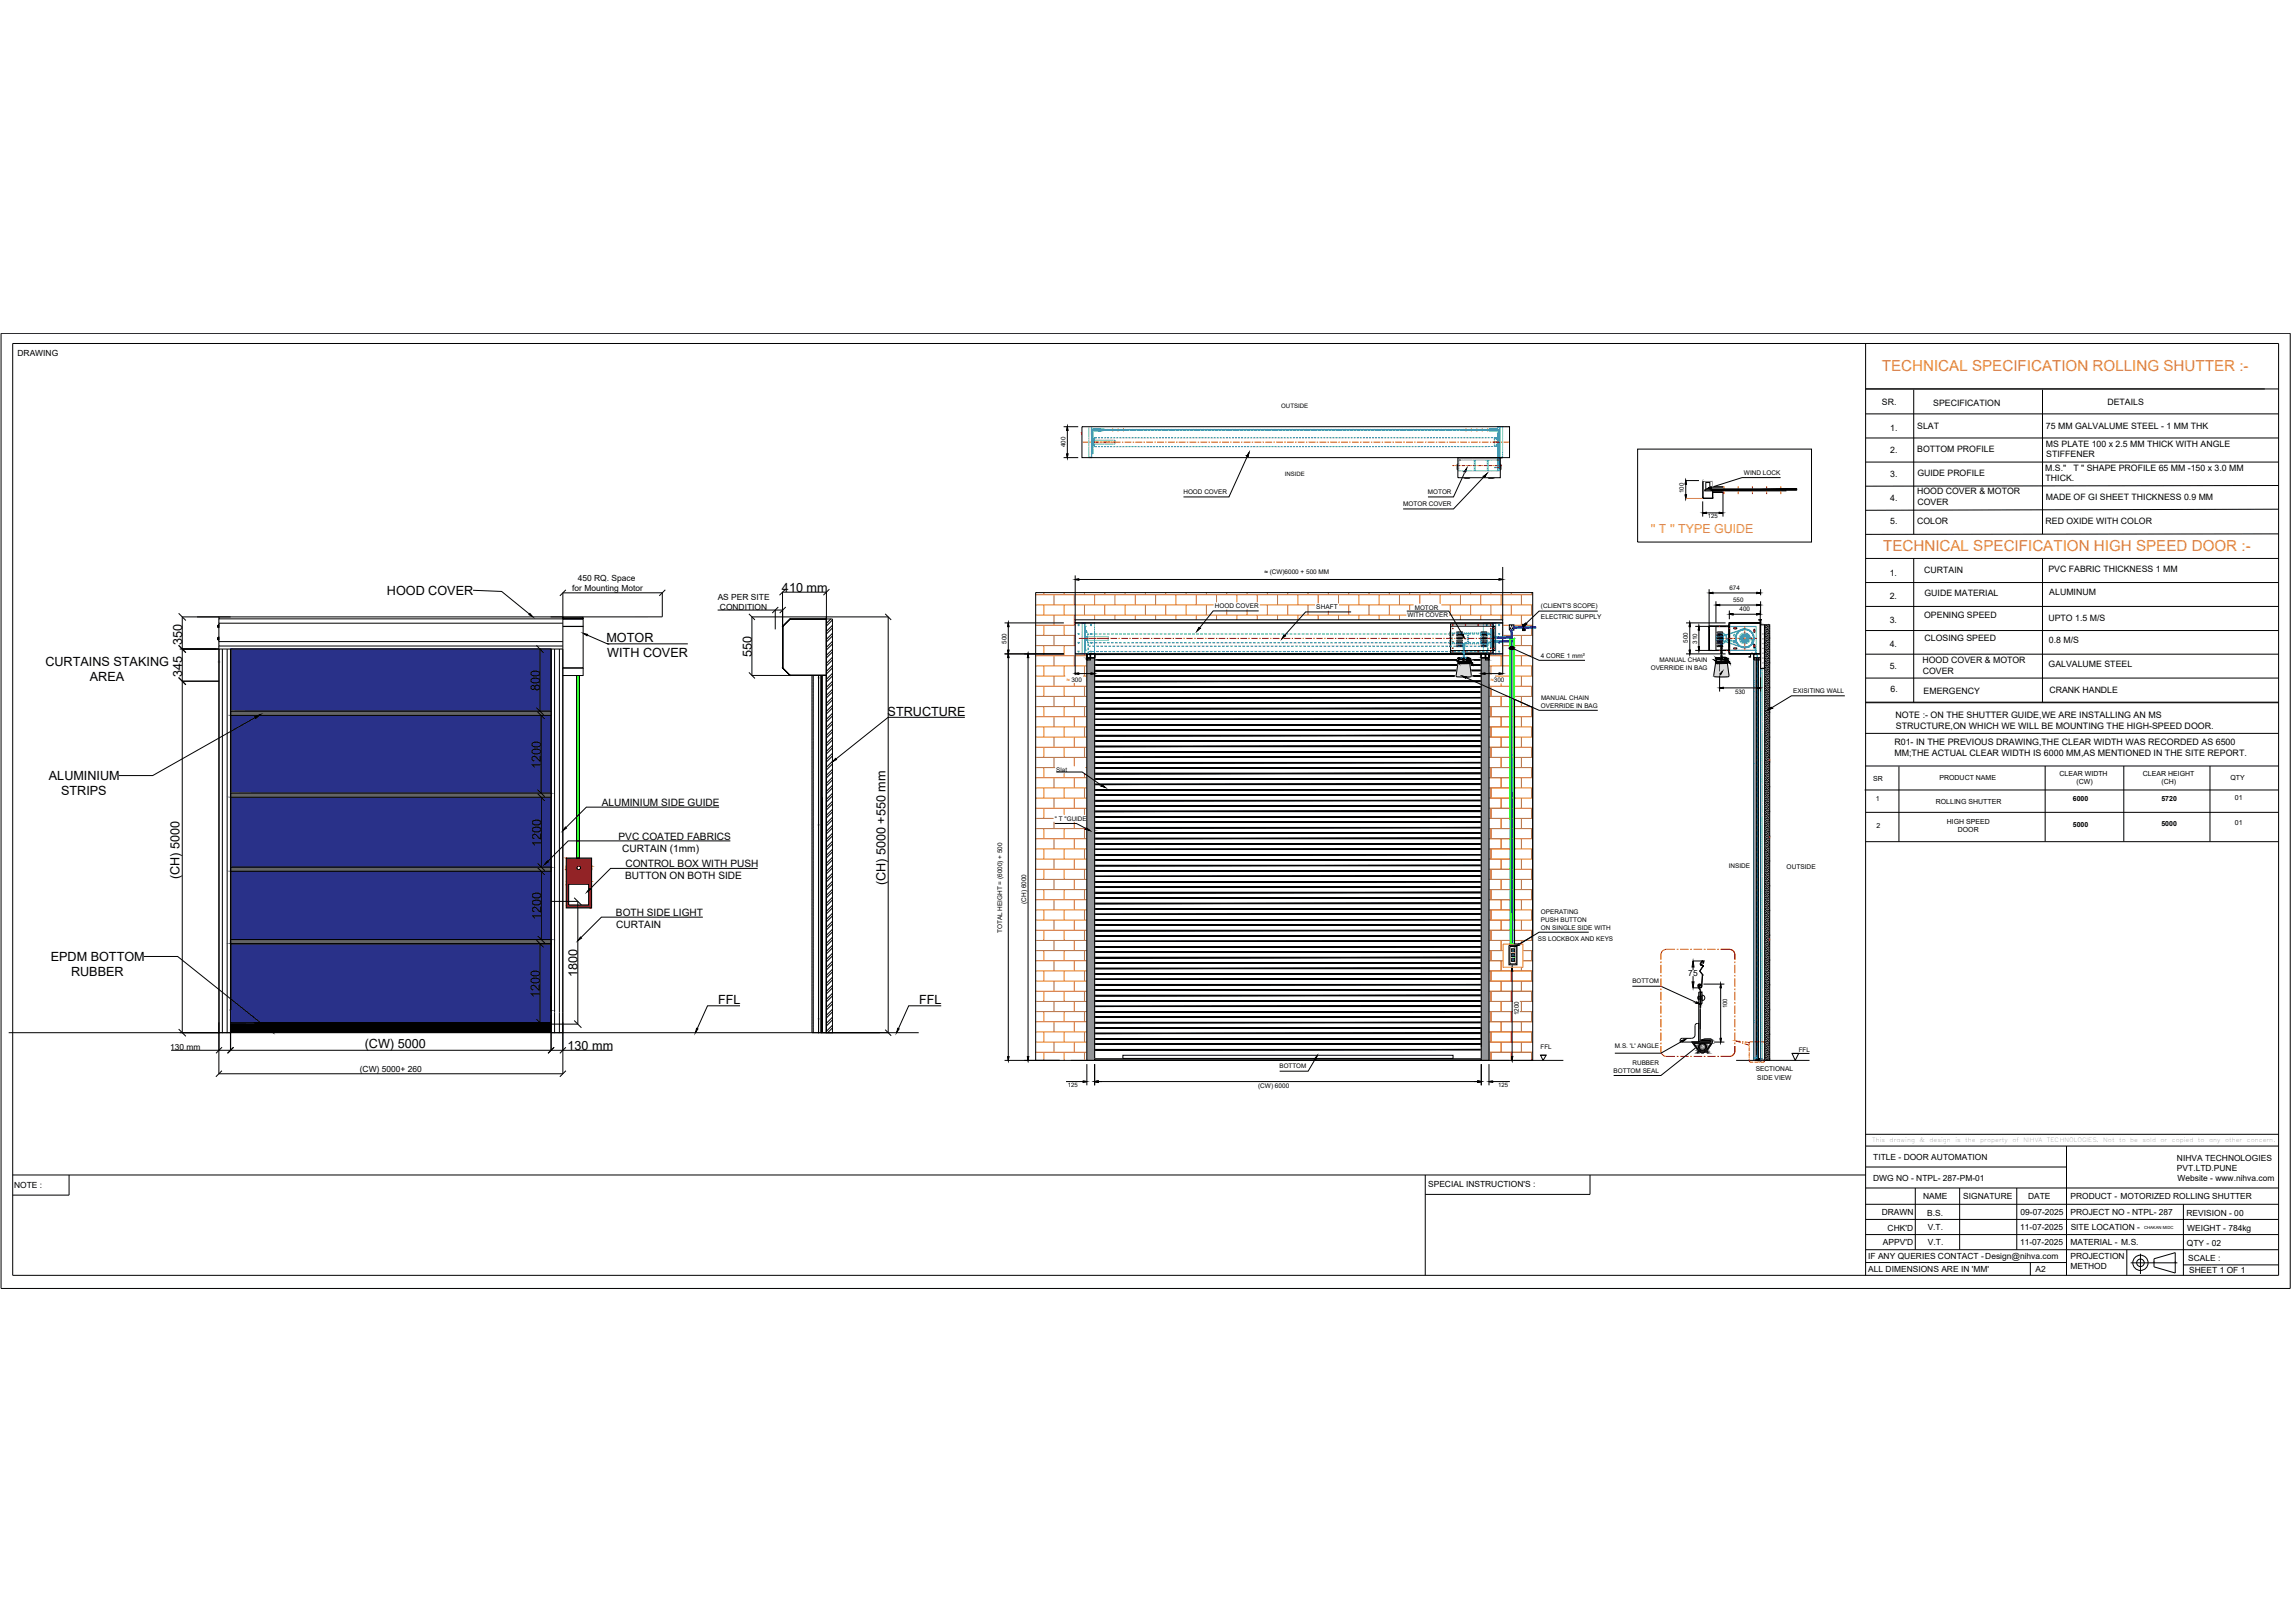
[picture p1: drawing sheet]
<svg xmlns="http://www.w3.org/2000/svg" width="841mm" height="594mm" viewBox="0 0 841 594" stroke-linecap="round" stroke-linejoin="round" font-family="sans-serif">
<defs><g id="words">
<g font-size="5.6" fill="#f8991e">
<text x="689.6" y="135.9">TECHNICAL SPECIFICATION ROLLING SHUTTER :-</text>
<text x="690.1" y="201.9">TECHNICAL SPECIFICATION HIGH SPEED DOOR :-</text>
</g>
<g font-size="4.6">
<text x="141.8" y="217.9">HOOD COVER</text>
<text x="286.6" y="216.8">410 mm</text>
<text x="66.7" y="236.1" transform="rotate(-90 66.7 236.1)">350</text>
<text x="222.2" y="235.2">MOTOR</text>
<text x="16.6" y="244.1">CURTAINS STAKING</text>
<text x="222.5" y="240.8">WITH COVER</text>
<text x="275.5" y="240.5" transform="rotate(-90 275.5 240.5)">550</text>
<text x="32.9" y="249.6">AREA</text>
<text x="66.7" y="247.9" transform="rotate(-90 66.7 247.9)">345</text>
<text x="197.8" y="253" transform="rotate(-90 197.8 253)">800</text>
<text x="325.3" y="262.1">STRUCTURE</text>
<text x="198.2" y="281.6" transform="rotate(-90 198.2 281.6)">1200</text>
<text x="17.9" y="285.7">ALUMINIUM</text>
<text x="22.4" y="291.3">STRIPS</text>
<text x="198.3" y="310.1" transform="rotate(-90 198.3 310.1)">1200</text>
<text x="65.8" y="322" transform="rotate(-90 65.8 322)">(CH) 5000</text>
<text x="324.5" y="324.3" transform="rotate(-90 324.5 324.3)">(CH) 5000 +550 mm</text>
<text x="198.3" y="336.9" transform="rotate(-90 198.3 336.9)">1200</text>
<text x="18.6" y="352">EPDM BOTTOM</text>
<text x="26" y="357.5">RUBBER</text>
<text x="211.7" y="357.9" transform="rotate(-90 211.7 357.9)">1800</text>
<text x="197.8" y="365.4" transform="rotate(-90 197.8 365.4)">1200</text>
<text x="263.1" y="367.7">FFL</text>
<text x="336.8" y="367.7">FFL</text>
<text x="133.6" y="383.7">(CW) 5000</text>
<text x="208" y="384.6">130 mm</text>
</g>
<text font-size="4.5" fill="#f8991e" x="604.9" y="195.2">'' T '' TYPE GUIDE</text>
<g font-size="3.7">
<text x="220.5" y="295.1">ALUMINIUM SIDE GUIDE</text>
<text x="226.7" y="307.5">PVC COATED FABRICS</text>
<text x="228" y="312">CURTAIN (1mm)</text>
<text x="229.2" y="317.6">CONTROL BOX WITH PUSH</text>
<text x="229.1" y="322">BUTTON ON BOTH SIDE</text>
<text x="225.7" y="335.4">BOTH SIDE LIGHT</text>
<text x="225.8" y="339.9">CURTAIN</text>
</g>
<g font-size="3.3">
<text x="694.6" y="263.2">NOTE :- ON THE SHUTTER GUIDE,WE ARE INSTALLING AN MS</text>
<text x="694.7" y="267.1">STRUCTURE,ON WHICH WE WILL BE MOUNTING THE HIGH-SPEED DOOR.</text>
<text x="694.2" y="272.9">R01- IN THE PREVIOUS DRAWING,THE CLEAR WIDTH WAS RECORDED AS 6500</text>
<text x="694.2" y="276.8">MM;THE ACTUAL CLEAR WIDTH IS 6000 MM,AS MENTIONED IN THE SITE REPORT.</text>
</g>
<g font-size="3.2">
<text x="689.6" y="148.5">SR.</text>
<text x="708.4" y="148.6">SPECIFICATION</text>
<text x="772.3" y="148.5">DETAILS</text>
<text x="692.7" y="157.7">1.</text>
<text x="702.6" y="157.1">SLAT</text>
<text x="749.7" y="157.1">75 MM GALVALUME STEEL - 1 MM THK</text>
<text x="692.7" y="166.1">2.</text>
<text x="702.6" y="165.5">BOTTOM PROFILE</text>
<text x="749.8" y="163.7">MS PLATE 100 x 2.5 MM THICK WITH ANGLE</text>
<text x="749.8" y="167.5">STIFFENER</text>
<text x="749.5" y="172.4">M.S.&quot;</text>
<text x="759.8" y="172.4">T &quot; SHAPE PROFILE 65 MM -150 x 3.0 MM</text>
<text x="692.7" y="174.9">3.</text>
<text x="702.6" y="174.3">GUIDE PROFILE</text>
<text x="749.6" y="176.3">THICK.</text>
<text x="692.7" y="183.6">4.</text>
<text x="702.5" y="181.1">HOOD COVER &amp; MOTOR</text>
<text x="702.6" y="184.9">COVER</text>
<text x="749.8" y="183.2">MADE OF GI SHEET THICKNESS 0.9 MM</text>
<text x="692.7" y="192">5.</text>
<text x="702.5" y="191.8">COLOR</text>
<text x="749.6" y="191.8">RED OXIDE WITH COLOR</text>
<text x="705.2" y="209.8">CURTAIN</text>
<text x="750.7" y="209.6">PVC FABRIC THICKNESS 1 MM</text>
<text x="692.5" y="210.9">1.</text>
<text x="692.5" y="219.3">2.</text>
<text x="705.2" y="218.2">GUIDE MATERIAL</text>
<text x="751" y="218">ALUMINUM</text>
<text x="705.1" y="226.3">OPENING SPEED</text>
<text x="750.7" y="227.3">UPTO 1.5 M/S</text>
<text x="692.5" y="228.1">3.</text>
<text x="692.5" y="236.8">4.</text>
<text x="705.2" y="234.8">CLOSING SPEED</text>
<text x="750.9" y="235.7">0.8 M/S</text>
<text x="692.5" y="245.2">5.</text>
<text x="704.5" y="242.8">HOOD COVER &amp; MOTOR</text>
<text x="750.7" y="244.4">GALVALUME STEEL</text>
<text x="704.6" y="246.7">COVER</text>
<text x="692.8" y="253.6">6.</text>
<text x="704.9" y="254.3">EMERGENCY</text>
<text x="751" y="253.9">CRANK HANDLE</text>
</g>
<g font-size="3.1">
<text x="6.4" y="130.3">DRAWING</text>
<text x="211.7" y="212.7">450 RQ. Space</text>
<text x="209.7" y="216.5">for Mounting Motor</text>
<text x="263" y="219.7">AS PER SITE</text>
<text x="263.8" y="223.4">CONDITION</text>
<text x="618.7" y="357.5">75</text>
<text x="62.4" y="384.6">130 mm</text>
<text x="131.9" y="392.6">(CW) 5000+ 260</text>
<text x="686.5" y="424.8">TITLE - DOOR AUTOMATION</text>
<text x="797.8" y="425.4">NIHVA TECHNOLOGIES</text>
<text x="797.8" y="429.1">PVT.LTD.PUNE</text>
<text x="5.2" y="435.1">NOTE :</text>
<text x="523.3" y="434.7">SPECIAL INSTRUCTION'S :</text>
<text x="686.5" y="432.5">DWG NO - NTPL- 287-PM-01</text>
<text x="798" y="432.7">Website - www.nihva.com</text>
<text x="704.8" y="439.2">NAME</text>
<text x="719.5" y="439.1">SIGNATURE</text>
<text x="743.2" y="439.1">DATE</text>
<text x="758.7" y="439.1">PRODUCT - MOTORIZED ROLLING SHUTTER</text>
<text x="689.6" y="445">DRAWN</text>
<text x="706.3" y="445.3">B.S.</text>
<text x="740.5" y="445">09-07-2025</text>
<text x="758.7" y="445.1">PROJECT NO - NTPL- 287</text>
<text x="801.3" y="445.2">REVISION - 00</text>
<text x="691.7" y="450.8">CHK'D</text>
<text x="706.4" y="450.7">V.T.</text>
<text x="740.2" y="455.9">11-07-2025</text>
<text x="740.3" y="450.4">11-07-2025</text>
<text x="758.7" y="455.9">MATERIAL - M.S.</text>
<text x="758.8" y="450.7">SITE LOCATION -</text>
<text x="801.5" y="450.7">WEIGHT - 784kg</text>
<text x="684.6" y="461.1">IF ANY QUERIES CONTACT - Design@nihva.com</text>
<text x="690" y="456.1">APPV'D</text>
<text x="706.5" y="456.2">V.T.</text>
<text x="758.7" y="461.2">PROJECTION</text>
<text x="801.4" y="456.3">QTY - 02</text>
<text x="801.8" y="461.7">SCALE :</text>
<text x="684.7" y="465.9">ALL DIMENSIONS ARE IN 'MM'</text>
<text x="745.9" y="465.7">A2</text>
<text x="758.7" y="464.9">METHOD</text>
<text x="802.3" y="466.1">SHEET 1 OF 1</text>
</g>
<g font-size="2.6">
<text x="686.5" y="285.9">SR</text>
<text x="710.7" y="285.6">PRODUCT NAME</text>
<text x="754.8" y="284.1">CLEAR WIDTH</text>
<text x="761" y="287.2">(CW)</text>
<text x="785.3" y="284">CLEAR HEIGHT</text>
<text x="792.1" y="287.1">(CH)</text>
<text x="817.4" y="285.8">QTY</text>
<text x="687.4" y="293.5">1</text>
<text x="759.6" y="293.5">6000</text>
<text x="792.1" y="293.3">5720</text>
<text x="819" y="292.8">01</text>
<text x="709.4" y="294.4">ROLLING SHUTTER</text>
<text x="687.7" y="303.2">2</text>
<text x="713.5" y="301.7">HIGH SPEED</text>
<text x="717.5" y="304.8">DOOR</text>
<text x="759.6" y="302.9">5000</text>
<text x="792.1" y="302.7">5000</text>
<text x="819" y="302.3">01</text>
</g>
<g font-size="2.4">
<text x="639.1" y="174">WIND LOCK</text>
<text x="482.4" y="223.2">SHAFT</text>
<text x="564.7" y="226.8">ELECTRIC SUPPLY</text>
<text x="564.7" y="240.9">4 CORE 1 mm²</text>
<text x="633.5" y="318">INSIDE</text>
<text x="654.7" y="318.3">OUTSIDE</text>
<text x="376" y="331" transform="rotate(-90 376 331)">(CH) 6000</text>
<text x="367.3" y="341.8" transform="rotate(-90 367.3 341.8)">TOTAL HEIGHT = (6000) + 500</text>
<text x="643.4" y="392.4">SECTIONAL</text>
<text x="644" y="395.4">SIDE VIEW</text>
<text x="461.1" y="398.7">(CW) 6000</text>
</g>
<g font-size="2.3">
<text x="390.4" y="163.8" transform="rotate(-90 390.4 163.8)">400</text>
<text x="433.7" y="181">HOOD COVER</text>
<text x="514.2" y="185.4">MOTOR COVER</text>
<text x="523.3" y="181">MOTOR</text>
<text x="617.1" y="180.6" transform="rotate(-90 617.1 180.6)">100</text>
<text x="463.3" y="210.2">≈ (CW)6000 + 500 MM</text>
<text x="633.8" y="216.2">674</text>
<text x="635.1" y="220.6">550</text>
<text x="445.2" y="222.7">HOOD COVER</text>
<text x="515.8" y="225.9">WITH COVER</text>
<text x="518.4" y="223.3">MOTOR</text>
<text x="564.7" y="222.7">(CLIENT'S SCOPE)</text>
<text x="637.5" y="224">400</text>
<text x="368.8" y="235.7" transform="rotate(-90 368.8 235.7)">500</text>
<text x="618.5" y="235.4" transform="rotate(-90 618.5 235.4)">500</text>
<text x="621.9" y="235.7" transform="rotate(-90 621.9 235.7)">310</text>
<text x="604.9" y="245.5">OVERRIDE IN BAG</text>
<text x="608.2" y="242.6">MANUAL CHAIN</text>
<text x="564.7" y="256.3">MANUAL CHAIN</text>
<text x="635.8" y="254">530</text>
<text x="657.2" y="253.9">EXISITING WALL</text>
<text x="564.7" y="259.2">OVERRIDE IN BAG</text>
<text x="387.1" y="282.8">Slat</text>
<text x="386.5" y="300.6">'' T ''GUIDE</text>
<text x="564.7" y="334.7">OPERATING</text>
<text x="564.7" y="337.6">PUSH BUTTON</text>
<text x="564.7" y="340.5">ON SINGLE SIDE WITH</text>
<text x="563.5" y="344.7">SS LOCKBOX AND KEYS</text>
<text x="598.2" y="360.2">BOTTOM</text>
<text x="556.5" y="371.8" transform="rotate(-90 556.5 371.8)">1200</text>
<text x="591.8" y="383.8">M.S. 'L' ANGLE</text>
<text x="564.6" y="384.2">FFL</text>
<text x="659.2" y="385.2">FFL</text>
<text x="468.9" y="391.3">BOTTOM</text>
<text x="591.3" y="392.9">BOTTOM SEAL</text>
<text x="598.3" y="390.1">RUBBER</text>
</g>
<g font-size="2.3" fill="#f8991e">
<text x="390.8" y="249.7">≈ 300</text>
<text x="546.2" y="249.7">≈300</text>
</g>
<g font-size="2.2">
<text x="469.5" y="149.3">OUTSIDE</text>
<text x="470.9" y="174.5">INSIDE</text>
<text x="625.9" y="189.9">125</text>
<text x="633" y="369.3" transform="rotate(-90 633 369.3)">100</text>
<text x="391.3" y="398.2">125</text>
<text x="549" y="398.2">125</text>
<text x="686.1" y="418.2">This</text>
<text x="692.5" y="418.2">drawing</text>
<text x="703.4" y="418.2">&amp;</text>
<text x="707.1" y="418.2">design</text>
<text x="720.2" y="418.2">the</text>
<text x="725.7" y="418.2">property</text>
<text x="737.4" y="418.2">of</text>
<text x="741.5" y="418.2">NIHVA</text>
<text x="750.1" y="418.2">TECHNOLOGIES.</text>
<text x="770.8" y="418.2">Not</text>
<text x="776.6" y="418.2">to</text>
<text x="780.6" y="418.2">be</text>
<text x="785.2" y="418.2">sold</text>
<text x="791.8" y="418.2">or</text>
<text x="795.9" y="418.2">copied</text>
<text x="805.5" y="418.2">to</text>
<text x="809.5" y="418.2">any</text>
<text x="815.4" y="418.2">other</text>
<text x="823.4" y="418.2">concern.</text>
</g>
<text font-size="1.5" x="785.7" y="450.3">CHAKAN MIDC</text>
</g></defs>
<!-- layer: 0 -->
<g fill="none" stroke="#000" stroke-width=".37">
<path d="M.4 122.1h838.9v349.8h-838.9zM4.7 125.8h830.3v341.3h-830.3zM683.7 125.8v341.3M389.8 156.3h5.3M391.1 156.3l.2 1.4h-.4zM391.1 157.7v8.5M396.5 156.3h156.7v11.3h-156.7zM683.7 142.5h151.3M683.7 151.6h151.3M701.3 142.8v52.9M748.5 142.8v52.8M389.8 167.6h5.3"/>
<path d="M390.9 166.2h.4l-.2 1.4zM457.1 167.1l-6.7 14.9h-16.7M457.7 165.8l-.4 1.4-.4-.2zM534.2 170l-.2 .2v1.7l.2 .2M534.2 167.6h15.6v7.4h-15.6zM534.2 167.6h15.6zM535.1 168.5h.1M536.5 175l.2 .2h1.7M536.8 172.9l-4.2 9.1h-9.3M537.4 171.7l-.4 1.3-.4-.2zM538.6 175l-.2 .2M543.7 174.5l1.1-.9-.8 1.2z"/>
<path d="M543.8 174.6l-11.2 11.8h-18.4M545.4 175l.2 .2h1.7l.2-.2M549 168.5h.1M549.8 170l.2 .2v1.7l-.2 .2M549.8 167.6h.7zM600.1 164.5h63.7v34h-63.7zM617.8 176l.2 1.4h-.5zM617.8 176h4.8M617.8 177.4v3.8M624 176.3v6.3M624.1 176.2v6.2M624.1 176.2h3.5v2.2h3.8l-3.7-.1"/>
<path d="M624.1 176.2h.1M624.7 179.3h29.8v.5h-29.8zM625.1 179.3v-2.6h1.5v2.6M625.8 178.9l1.3-.6 .1 .4zM627 179.5l31.4-.4v.4zM627 179.1h31.4l-31.4 .4zM627.6 179.1v.4M652.5 174.9h-14.1l-11.3 3.6M683.7 160.4h151.3M683.7 169.2h151.3M835 177.8l-151.3 .3M617.5 181.2h.5l-.2 1.4z"/>
<path d="M624 187.8l1.3-.2v.5zM624 183.6v5.6M624 182.6h.1M624 182.6h3.7M624.1 182.4h.1M624.1 182.4h3.4M625.3 187.8h4.7M627.5 182.4h.1M627.6 180.2v2.2M627.6 180.2h.1M627.6 180.2h3.8l-3.7 .1M627.7 182.6h.1"/>
<path d="M627.7 180.4v2.2M627.7 180.4h.1M627.7 180.3h3.4M630 187.6l1.4 .2-1.4 .3zM631.4 180.3v8.9M835 186.5l-151.3 .4M835 195.5l-151.3 .2M173.4 216.2l10.4 .4 10.2 8.3M207.4 216l-2.2 2.2M243.8 216l-2.2 2.2M287.9 215.8l-2.2 2.2M303.9 215.8l-2.2 2.2"/>
<path d="M379.5 217h182.2v171.4h-182.2zM394 212.3l1.3-.3v.5zM394 210.7v16.3M395.3 212.2h154.3M549.3 212l1.4 .2-1.4 .2zM550.7 207.7v19.3M626.3 217.2l1.4-.3v.5zM626.3 215.8v14.5M627.5 217.2h16.3M643.8 216.9l1.4 .3-1.4 .2zM645.2 215.8v2.2M683.7 204.5h151.3"/>
<path d="M683.7 213.4h151.3M701.3 204.5v52.7M748.5 204.5v52.7M65.5 224.6l2.6 2.7M65.5 236.4l2.6 2.6M72.2 225.9h12.3M84.5 237.7h117.4v136.9h-117.4zM196.6 236.4l2.6 2.6M242.7 225.9h-40.9M274.4 224.8l2.3 2.2M285.2 222.3l-2.2 2.2M287.9 222.3l-2.2 2.2"/>
<path d="M302.7 226.7h2.4v151.5h-2.4zM304.4 226.7l-1.5 1.6M305.1 229l-2.2 2.2M305.1 232l-2.2 2.1M305.1 234.9l-2.2 2.2M305.1 237.8l-2.2 2.2M305.1 227.1l-2.2 2.1M305.1 230l-2.2 2.2M305.1 232.9l-2.2 2.2M305.1 235.9l-2.2 2.1M305.1 238.8l-2.2 2.2M324.4 224.8l2.2 2.2"/>
<path d="M368.1 239.5h21.8M368.1 228.1h21.8M369.3 238.1h.4l-.2 1.4zM369.5 228.1l.2 1.4h-.4zM369.5 239.5l.2 1.4h-.4zM369.5 229.5v8.6M376.7 239.5l.3 1.4h-.5zM394 228.1h156.7v11.4h-156.7zM394 227h156.7v1.1h-156.7zM394 239.5v7.8M398.2 239.5h3l.1 1.5-3-.1v-1.4l-.1 1.4zM398.3 239.5h1.2"/>
<path d="M399.5 239.5h.1M399.6 239.7v1.2M399.6 239.5h.1M399.6 239.4v.1M399.6 239.5h1.6v1.4M399.6 239.7v-.2l-.1 1.4v-1.4h-1.1l.1 1.8h1.1h-1.1l-.2 .4M399.6 239.7l.1 1.2M399.7 239.6l1.5-.1v1.4M399.7 239.6v1.3M401.1 239.6h141.7zM401.1 239.7l141.7-.1zM439.4 229.8l.4 .3-1.1 .9z"/>
<path d="M461.2 223.8h-16.6l-5 6.2M470.6 232.6l.3 .3-1 .9zM495.1 224.1h-16.6l-7.8 8.6M515.5 223.8h15.4l4.9 8.4M531.3 236.6l.3 .2M531.6 231.4l-.3 .5h.3M531.6 232.4l-.3 .5h.3M531.6 233.4l-.3 .5h.3M531.6 234.4l-.3 .4h.3M531.6 235.4l-.3 .4h.3M531.6 236.4l-.3 .2M531.6 228.5h15.6v10.6h-15.6z"/>
<path d="M531.6 229.4h15.6v8.9h-15.6zM532.5 228.9h.1M532.5 230.2h.1M532.5 232.6h.1M532.5 237.4h.1M533.8 236.6l.3-.2 1.9 .2M533.9 236.6v.2h2.1v-.2M533.9 231.5l1.8-.1 .3 .5h-2.1zM533.9 232.5l1.8-.1 .3 .5h-2.1zM533.9 234.5l1.9-.1 .2 .4h-2.1zM533.9 235.4h1.8l.3 .4h-2.1zM534 233.4l-.1 .5h2.1l-.3-.5"/>
<path d="M534.1 233.4h1.6M535.6 232.3l.4-.2 .5 1.3zM537.1 238.7h.1M541.7 238.7h.1M542.7 239.5h3v1.4v-1.4v1.4l-3 .1zM542.7 236.6l.3-.2 1.9 .2M542.8 236.6v.2h2.1v-.2M542.8 231.5l1.9-.1 .2 .5h-2.1zM542.8 232.5l1.9-.1 .2 .5h-2.1zM542.8 234.5l1.9-.1 .2 .4h-2.1zM542.8 235.4h1.9l.2 .4h-2.1zM542.8 239.5h3.6"/>
<path d="M543 233.4l-.2 .5h2.1l-.2-.5M543 233.4h1.7M544.3 239.7l.1 2h1.1v-.8M544.3 239.4l.1 .1M544.4 239.5h1.3M544.4 239.7l-.1 1.2 .1-1.4h-1.6v1.4M544.4 239.5h-1.7l.1 1.4M544.4 239.7v-.2l.1 1.4v-1.4h1.1l-.1 1.4M544.4 239.5h.1M546.4 228.9h.1M546.4 230.2h.1M546.4 232.6h.1"/>
<path d="M546.4 237.4h.1M547.1 231.4l.3 .2-.2 .3M547.1 232.4l.3 .2-.2 .3M547.1 233.4l.3 .2-.2 .3M547.1 234.4l.3 .2-.2 .2M547.1 235.4l.3 .2-.2 .2M547.1 236.4l.3 .2M547.2 229.4h.7v8.8h-.7zM547.4 236.6l-.2 .2M547.6 233.8h.1M550.7 239.4v7.6M553.1 228.8h1.7v2h-1.7z"/>
<path d="M553.4 237.3h.5l-.4 .2zM553.5 237.5l.4-.2-.3 .4zM553.5 237.1l.4 .2h-.5zM553.6 237l.2-.2 .1 .5zM553.6 237l.3 .3-.4-.2zM553.8 236.8h.2l-.1 .5zM553.9 237.3l-.2 .5zM553.9 237.3v.6l-.2-.1zM553.9 237.3v.6zM553.9 237.3l.2 .5zM553.9 237.3l.5 .2-.1 .2zM553.9 237.3l.6 .1z"/>
<path d="M553.9 237.3l.5-.1 .1 .2zM553.9 237.3l.4-.3zM554 236.8l-.1 .5zM554.2 236.9l.1 .1-.4 .3zM554.4 237.5l9.6 4.4h16.8M558 228.7h.9v2.3h-.9zM558 229.2h.9M558 230.5h.9M558 228.7v2.3M558 229.6l.1 .4zM558 230.2l.2 .1zM558.1 229.7l.2 .2z"/>
<path d="M558.1 230.7l.2 .1M558.1 228.8l.2 .2M558.3 229.6l.1 .4zM558.3 230.7l-.2 .1M558.3 228.8l-.2 .2M558.4 228.7v2.3M558.6 230.3h.1M558.5 229.6l.1 .4zM558.6 229.7l.2 .2zM558.6 230.7l.2 .1M558.6 228.8l.2 .2M558.8 230.7l-.2 .1"/>
<path d="M558.8 228.8l-.2 .2M558.8 229.6l.1 .4zM559.1 228.2l.3 .3-1.2 .8zM585.5 223.8h-21.5l-4.8 4.6M617.9 239.5h14.5M617.9 228.1h14.5M619 238.1h.5l-.3 1.4zM619.2 228.1l.3 1.4h-.5zM619.2 229.5v8.6M621.2 238.2h6.3M621.2 229.4h6.3M622.3 236.8h.5l-.2 1.4z"/>
<path d="M622.6 229.4l.2 1.4h-.5zM622.6 230.8v6M626.3 229.4h7.4v-.9v.9h-7.4v8.8h7.4v.9v-.8h-7.4zM626.3 229.4h7.4v8.8h-7.4zM628.8 221.6l1.4-.2v.4zM628.8 238.1h4.9M628.8 229.5h4.9M628.8 220.2v7.9M629.2 231.7v.2h2.1v-.2M629.2 236.6v.2h2.1v-.2M629.4 233.4l-.2 .5h2.1l-.2-.5M629.4 233.4h1.7"/>
<path d="M630.2 221.6h13.6M630.6 238.4l.5 .2-.2 .8M630.7 235.4h.1M630.7 232.2h.1M630.7 239.2l.1 .1M630.7 237.6l.1 .1M630.7 237.1h.2M630.8 240l-.2 .2 .2 .8M630.8 238.5l-.1 .1M630.8 238.4l-.2 .8 .2 .2M630.8 237.9l-.2-.9 .2-.2 .3 .3-.2 .8M630.8 238.6v.1"/>
<path d="M630.8 237.1v.1M630.8 239.1v.1M630.8 239.1h.1M630.8 238.5l.1 .1M630.8 237.6v.1M630.8 237.6h.1M630.8 238.7h.1M630.8 236.1h.1M630.9 240l.2 .2-.2 .8M630.9 236.1l-.1 5.5M630.8 237.2h.1M630.9 239.2v.1"/>
<path d="M630.9 237.6v.1M630.9 237.7v.9M630.9 236.1v1M631 237.1v.6M631 238.6l-.1 3M631.1 231.4l.2 .2M631.1 232.4l.2 .5h-2.1l.2-.5h1.7M631.1 234.4l.2 .5h-2.1l.1-.5h1.8M631.1 235.4l.2 .4h-2.1l.2-.4h1.7M631.1 236.4l.2 .2M631.1 231.4l-1.9 .2M631.1 236.4l-1.9 .2"/>
<path d="M633.7 229.4v8.8zM633.7 228.1h11.4v11.4h-11.4zM633.7 225l1.4-.2v.4zM633.7 229.4h-4.9v8.8h4.9M633.7 223.6v3.2M635.1 225h8.6M635.4 237.3h.9l.2 .2-1 .2zM635.5 230.3l-.2-.1 .2-.3h.9l-.2 .4M635.6 230.4h.7M642.7 239.5v2.2M642.8 236l.3 .2-.2 1-.2-.3zM642.8 230.5l.3 .2-.2 .9-.2-.2z"/>
<path d="M643.7 224.8l1.4 .2-1.4 .2zM643.8 221.4l1.4 .2-1.4 .2zM645.1 228.1l.1 11.4zM645.1 228.1h-11.4v11.4h11.4M645.1 228.3h-11.2v11.1h11.2M645.1 229h.1M645.1 238.6h.1M645.1 232.2h.1M645.1 235.4h.1M645.1 223.6v3.2M645.1 239.5v2.2M645.2 227v1.9z"/>
<path d="M645.2 239.5l-.1 1.5M645.2 239.5l-2.6-.1 .1 1.6M645.2 228.8h1.4v16.1h-1.4zM645.2 220.2v5.2M645.2 227h.3zM646.6 231.2h.1M646.7 228.8h1.8v159.6h-1.8zM646.7 234.4h.1M646.7 237h-.1M646.8 231h.1M646.8 233.6l-.2 .2M646.9 236.8h.1"/>
<path d="M646.9 230.3l-.3 .3M646.9 239.4l-.2 .2M647 233.5h.1M647 236.1l-.4 .3M647.1 230.1h.1M647.1 239.2h.1M647.1 232.7l-.5 .5M647.1 228.8l-.5 .5M647.1 235.9h.1M647.1 229.4l-.5 .5M647.1 238.5l-.4 .5M647.2 232.6h.1"/>
<path d="M647.2 235.2l-.6 .5M647.3 229.3h.1M647.3 238.3h.1M647.3 231.9l-.7 .6M647.4 235h.1M647.4 237.6l-.8 .7M647.5 231.7h.1M647.5 234.3l-.9 .8M647.5 237.4h.1M647.5 231l-.8 .8M647.6 234.1h.1M647.6 236.7l-.8 .8"/>
<path d="M647.7 230.8h.1M647.7 239.9h.1M647.7 233.4l-.8 .8M647.7 228.8l-.2 .3M647.8 236.6h.1M647.8 230.1l-.8 .8M647.8 239.1l-.8 .8M647.9 233.2h.1M647.9 235.8l-.8 .8M647.9 229.9h.1M647.9 239h.1M647.9 232.5l-.8 .8"/>
<path d="M648 235.7h.1M648 229.2l-.8 .8M648 238.3l-.8 .8M648.1 232.3h.1M648.1 234.9l-.8 .8M648.2 229h.1M648.2 238.1h.1M648.2 231.6l-.8 .8M648.3 234.8h.1M648.3 237.4l-.8 .8M648.4 231.5h.1M648.4 234l-.9 .8"/>
<path d="M648.4 228.8v.1M648.4 237.2h.1M648.4 230.7l-.8 .8M648.4 239.8l-.8 .8M648.5 233.9h.1M648.5 236.5l-.8 .8M648.6 234.5l-.2 .1M648.6 235.1l-.4 .4M648.6 235.8l-.7 .6M648.6 237.7l-.2 .2M648.6 238.4l-.5 .4M648.6 239l-.7 .7"/>
<path d="M648.6 229.3l-.5 .4M648.6 229.9l-.7 .7M648.6 231.2l-.1 .1M648.6 231.9l-.3 .3M648.6 232.5l-.6 .6M648.6 233.2l-.8 .8M683.7 222.1h151.3M683.7 230.9h151.3M683.7 239.6h151.3M65.5 248.2l2.6 2.6M196.6 259.2l2.6 2.6M211.3 247.4h1.1l-.1 66.9h-1z"/>
<path d="M274.4 246.3l2.3 2.2M305.1 240.7l-2.2 2.2M305.1 243.7l-2.2 2.1M305.1 246.6l-2.2 2.2M305.1 249.5l-2.2 2.2M305.1 252.5l-2.2 2.1M305.1 255.4l-2.2 2.2M305.1 258.3l-2.2 2.2M305.1 241.7l-2.2 2.2M305.1 244.6l-2.2 2.2M305.1 247.6l-2.2 2.2M305.1 250.5l-2.2 2.2"/>
<path d="M305.1 253.4l-2.2 2.2M305.1 256.4l-2.2 2.1M305.1 259.3l-2.2 2.2M369.5 240.9v146.1M376.7 240.9v146.1M394 246.7h.1M394 246.7l1.3-.2v.4zM394 246.7h.2M395.3 246.7h4.5M398.3 240.9l.1 .8 .1-.8v.8h1.1v-.8M398.5 241.3h.1M399.7 240.9h1.6"/>
<path d="M399.8 246.5l1.3 .2-1.3 .2zM401.1 259.4h141.7zM401.1 259.6l141.7-.2zM401.1 257.5h141.7zM401.1 257.6l141.7-.1zM401.1 255.5h141.7zM401.1 255.6l141.7-.1zM401.1 253.5h141.7zM401.1 253.6l141.7-.1zM401.1 251.5h141.7zM401.1 251.6l141.7-.1zM401.1 249.5h141.7z"/>
<path d="M401.1 249.7l141.7-.2zM401.1 247.5h141.7zM401.1 247.7l141.7-.2zM401.1 245.5h141.7zM401.1 245.7l141.7-.2zM401.1 243.5h141.7zM401.1 243.7l141.7-.2zM401.1 241.6h141.7zM401.1 241.7l141.7-.1zM401.1 240.9h-2.8v147.5h2.8M401.1 240.9v147.5M533.6 247.4l.3 .5"/>
<path d="M534.4 242.2h4.1l.1 .6 .7-.1-.9 .4h-3.5l-.6-.1zM534.6 242.5h3.9l-3.6 .2-.6-.3 .6 .6h3l.8-.2M535 243.1l-.7-.2-.7 4.6M535.7 241h-1l-.3 .2 .6-.2M535.8 241.2l.6 .2M536 247.6l1.3 .4-.2 .4zM536 241.2h.4M536.4 240.8v.8M536.4 240.8l.1 .8M536.4 240.8h.1M536.7 241.2l-.2 .1M537.2 248.2l26.8 12h21.5"/>
<path d="M537.4 240.9l.7 .1-.3 .3 1 .1-1.4 .3-2.9-.4v.9v-.9l1.7 .5 2.4-.2-.7 .3h.9l-.9 .4-3.6-.2 .3 .4M537.4 240.8l.8 .2-.2 .2h.9l-.1 .4-.7 .3h1l-.6 .3M538.2 242.8l1.1-.2-.6 .2M538.5 242.3l.1 .3-.3 .1M538.6 242.9l.5 4.8-5.2 .2M539 242.6h-.1M539.1 242.7l-.9 .3M539.2 242.6l-.1 .1M542.7 240.9h1.5M542.8 246.7l1.4-.2v.4zM542.8 240.9h2.9v147.5h-2.9zM544.2 246.7h5.1"/>
<path d="M545.5 241.3h.1M545.5 240.9v.8l.1-.8M545.5 240.9v.4h-1.1h1.1l.1 .4M549.3 246.5l1.4 .2-1.4 .2zM555 256.1l6.7 3v83.7l-4.9 3-1.8-.1zM628.3 247.9h4.9M628.8 242.2h4.1l.1 .5 .7-.1-1 .4-3.4 .1-.6-.2zM628.9 242.3l-.1 .1M629.1 242.3l3.8 .1-3.7 .2-.5-.2 .2 .5 .5 .1 3.7-.3M629.2 242.3l-.1 .1M629.3 242.3l-.1 .1M629.4 242.3l-.1 .1"/>
<path d="M629.4 243.1l-.7-.3-.7 4.7 .4 .3M629.5 242.3l-.1 .1M629.6 242.3l-.1 .1M629.7 242.3l-.1 .1M629.8 242.3l-.1 .1M630 242.3l-.2 .1M630 242.4l.1 .9M630.2 252l1.3-.3v.5zM630.2 243.2h-.1M630.2 243.4l-.1 .1M630.2 243.5h-.1M630.2 243.6h-.1"/>
<path d="M630.2 243.7l-.1 2M630.2 245.7h-.1M630.2 245.8l-.1 .1M630.2 247.4v5.9M630.2 246.9l1-1-.6 1.2zM630.7 240.2h.1M630.7 240.7h.1M630.8 241.2l-1.7-.3-.3 .3 .6-.2 1.4 .3M630.8 240.7h.1M630.8 240.2h.1M630.9 241.3l.6-.4h.9l-.2 .3 1 .1-2.5 .3-1.8-.4v.9v-.8l1.7 .5 2.4-.3-.8 .3h1l-.7 .4-3.8-.1 .3 .2M630.9 240.2h-.1"/>
<path d="M630.9 241l1.4-.3 .4 .3-.2 .2 .7-.1v.5l-.7 .2 1 .1-.6 .3M631.5 252h12.3M632.6 242.8l1.1-.3v.2l-.6 .1M632.9 242.3l.1 .2-.3 .1M633 242.9l.6 4.5M633.4 242.5l-.1 .1M633.6 247.4l-.4 .5M633.7 242.6l-1.1 .4M640.8 240.6h.7v-1.1h-7.8v-11.4h11.4v-1.1h-.7h.7v1.1h-11.4v11.4h7.8v1.1h-.7M642.7 241.7h.1M642.7 240.9h2.5v147.5h-2.5zM642.8 241.7h-.1"/>
<path d="M642.8 240.9v.8h2.2M643.6 240.9v147.5M643.8 251.7l1.4 .3-1.4 .2zM644.3 240.9v147.5M645 241.7h.1M645 240.9v.8M645.1 241.7h.1M645.2 248.1v5.2M646.7 243.4h.1M646.7 252.5h.1M646.7 246v.1M646.7 255.1v.1"/>
<path d="M646.8 240.1h.1M646.8 249.2h.1M646.8 258.3h.1M646.8 242.7l-.1 .1M646.8 251.8l-.1 .1M646.9 245.9h.1M646.9 254.9h.1M646.9 248.5l-.2 .2M646.9 257.5l-.2 .3M647 242.5h.1M647 251.6h.1M647 245.1l-.3 .3"/>
<path d="M647 254.2l-.3 .3M647.1 248.3h.1M647.1 257.4h.1M647.1 241.8l-.4 .4M647.1 250.9l-.4 .4M647.1 260l-.4 .3M647.1 245h.1M647.1 254h.1M647.1 247.6l-.4 .4M647.1 256.6l-.4 .5M647.2 241.7h.1M647.2 250.7h.1"/>
<path d="M647.2 259.8h.1M647.2 244.2l-.5 .6M647.2 253.3l-.5 .6M647.3 247.4h.1M647.3 256.5h.1M647.3 240.9l-.6 .7M647.3 250l-.6 .6M647.3 259.1l-.6 .6M647.4 244.1h.1M647.4 253.2h.1M647.4 246.7l-.7 .7M647.4 255.7l-.7 .7"/>
<path d="M647.5 240.8h.1M647.5 249.8h.1M647.5 258.9h.1M647.5 243.4l-.8 .7M647.5 252.4l-.8 .8M647.5 246.5h.1M647.5 255.6h.1M647.5 240l-.8 .8M647.5 249.1l-.8 .8M647.5 258.2l-.8 .8M647.6 243.2h.1M647.6 252.3h.1"/>
<path d="M647.6 245.8l-.8 .8M647.6 254.9l-.8 .8M647.7 248.9h.1M647.7 258h.1M647.7 242.5l-.8 .8M647.7 251.5l-.8 .8M647.8 245.6h.1M647.8 254.7h.1M647.8 248.2l-.8 .8M647.8 257.3l-.8 .8M647.9 242.3h.1M647.9 251.4h.1"/>
<path d="M647.9 244.9l-.8 .8M647.9 254l-.8 .8M647.9 248h.1M647.9 257.1h.1M647.9 241.6l-.8 .8M647.9 250.6l-.8 .9M647.9 259.7l-.8 .8M648 244.7h.1M648 253.8h.1M648 247.3l-.8 .8M648 256.4l-.8 .8M648 260l1.1-.9 .2 .4z"/>
<path d="M648.1 241.4h.1M648.1 250.5h.1M648.1 259.5h.1M648.1 244l-.8 .8M648.1 253.1l-.8 .8M648.2 247.2h.1M648.2 256.2h.1M648.2 240.7l-.8 .8M648.2 249.7l-.8 .9M648.2 258.8l-.8 .8M648.3 243.8h.1M648.3 252.9h.1"/>
<path d="M648.3 246.4l-.8 .8M648.3 255.5l-.8 .8M648.4 240.5h.1M648.4 249.6h.1M648.4 258.7h.1M648.4 243.1l-.9 .8M648.4 252.2l-.9 .8M648.4 246.3h.1M648.4 255.3h.1M648.4 248.9l-.8 .8M648.4 257.9l-.8 .8M648.5 242.9h.1"/>
<path d="M648.5 252h.1M648.5 245.5l-.8 .9M648.5 254.6l-.8 .8M648.5 244.9l-.6 .6M648.5 246.8l-.1 .2M648.5 247.5l-.4 .4M648.5 248.1l-.6 .7M648.5 249.4h.1M648.5 250.1l-.2 .2M648.5 250.7l-.5 .5M648.5 251.3l-.7 .8M648.5 252.6l-.1 .1"/>
<path d="M648.5 253.3l-.3 .3M648.5 253.9l-.6 .6M648.5 255.9l-.1 .2M648.5 256.5l-.4 .5M648.5 257.2l-.6 .6M648.5 258.5h.1M648.5 259.1l-.2 .3M648.5 259.8l-.5 .5M648.5 240.3v.1M648.5 241l-.2 .3M648.5 241.6l-.5 .5M648.5 242.3l-.7 .7"/>
<path d="M648.5 243.6l-.1 .1M648.5 244.2l-.3 .4M676.1 254.9h-19.6l-8.5 5.1M683.7 248.4h151.3M683.7 257.2h151.3M683.7 257.4h151.3M84.5 260.5h117.5v1.5h-117.5zM93.5 262.8l-37.5 21.3h-12.4M197 260.7l2.6 2.7M305.1 261.3l-2.2 2.1M305.1 264.2l-2.2 2.2M305.1 267.1l-2.2 2.2"/>
<path d="M305.1 270l-2.2 2.2M305.1 273l-2.2 2.1M305.1 275.9l-2.2 2.2M305.1 278.8l-2.2 2.2M305.1 262.2l-2.2 2.2M305.1 265.2l-2.2 2.1M305.1 268.1l-2.2 2.2M305.1 271l-2.2 2.2M305.1 273.9l-2.2 2.2M305.1 276.9l-2.2 2.2M305.1 279.8l-2.2 2.2M353.6 262.7h-28.1l-19.1 15.3"/>
<path d="M401.1 279.3h141.7zM401.1 279.4l141.7-.1zM401.1 277.3h141.7zM401.1 277.4l141.7-.1zM401.1 275.3h141.7zM401.1 275.4l141.7-.1zM401.1 273.3h141.7zM401.1 273.5l141.7-.2zM401.1 271.3h141.7zM401.1 271.5l141.7-.2zM401.1 269.3h141.7zM401.1 269.5l141.7-.2z"/>
<path d="M401.1 267.3h141.7zM401.1 267.5l141.7-.2zM401.1 265.4h141.7zM401.1 265.5l141.7-.1zM401.1 263.4h141.7zM401.1 263.5l141.7-.1zM401.1 261.4h141.7zM401.1 261.5l141.7-.1zM646.7 261.6h.1M646.7 270.6h.1M646.7 279.7h.1M646.7 264.2h.1"/>
<path d="M646.7 273.2v.1M646.8 267.3h.1M646.8 276.4h.1M646.8 260.9l-.1 .1M646.8 269.9l-.1 .2M646.8 279l-.1 .1M646.9 264h.1M646.9 273.1h.1M646.9 266.6l-.2 .2M646.9 275.7l-.2 .2M647 260.7h.1M647 269.8h.1"/>
<path d="M647 278.8h.1M647 263.3l-.3 .3M647 272.3l-.3 .4M647.1 266.4h.1M647.1 275.5h.1M647.1 269l-.4 .4M647.1 278.1l-.4 .4M647.1 263.1h.1M647.1 272.2h.1M647.1 265.7l-.4 .5M647.1 274.8l-.4 .4M647.2 268.9h.1"/>
<path d="M647.2 277.9h.1M647.2 262.4l-.5 .5M647.2 271.5l-.5 .5M647.3 265.5h.1M647.3 274.6h.1M647.3 268.1l-.6 .7M647.3 277.2l-.6 .6M647.4 262.2h.1M647.4 271.3h.1M647.4 264.8l-.7 .7M647.4 273.9l-.7 .7M647.5 268h.1"/>
<path d="M647.5 277h.1M647.5 261.5l-.8 .8M647.5 270.6l-.8 .7M647.5 279.6l-.8 .8M647.5 264.7h.1M647.5 273.7h.1M647.5 267.2l-.8 .9M647.5 276.3l-.8 .8M647.6 261.3h.1M647.6 270.4h.1M647.6 279.5h.1M647.6 263.9l-.8 .8"/>
<path d="M647.6 273l-.8 .8M647.7 267.1h.1M647.7 276.2h.1M647.7 260.6l-.8 .8M647.7 269.7l-.8 .8M647.7 278.7l-.8 .9M647.8 263.8h.1M647.8 272.8h.1M647.8 266.4l-.8 .8M647.8 275.4l-.8 .8M647.9 260.4h.1M647.9 269.5h.1"/>
<path d="M647.9 278.6h.1M647.9 263l-.8 .8M647.9 272.1l-.8 .8M647.9 266.2h.1M647.9 275.3h.1M647.9 268.8l-.8 .8M647.9 277.9l-.8 .8M648 262.9h.1M648 271.9h.1M648 265.5l-.8 .8M648 274.5l-.8 .8M648.1 268.6h.1"/>
<path d="M648.1 277.7h.1M648.1 262.1l-.8 .9M648.1 271.2l-.8 .8M648.2 265.3h.1M648.2 274.4h.1M648.2 267.9l-.8 .8M648.2 277l-.8 .8M648.3 262h.1M648.3 271.1h.1M648.3 264.6l-.8 .8M648.3 273.6l-.8 .9M648.4 267.7h.1"/>
<path d="M648.4 276.8h.1M648.4 261.3l-.9 .8M648.4 270.3l-.9 .8M648.4 279.4l-.9 .8M648.4 264.4h.1M648.4 273.5h.1M648.4 267l-.8 .8M648.4 276.1l-.8 .8M648.5 261.1h.1M648.5 270.2h.1M648.5 279.2h.1M648.5 263.7l-.8 .8"/>
<path d="M648.5 272.7l-.8 .9M648.5 260.4l-.7 .8M648.5 261.7l-.1 .1M648.5 262.4l-.3 .3M648.5 263l-.6 .6M648.5 265l-.1 .1M648.5 265.6l-.4 .4M648.5 266.2l-.6 .7M648.5 267.5v.1M648.5 268.2l-.2 .3M648.5 268.8l-.5 .5M648.5 269.5l-.7 .7"/>
<path d="M648.5 270.8l-.1 .1M648.5 271.4l-.3 .4M648.5 272.1l-.6 .6M648.5 274l-.1 .2M648.5 274.7l-.4 .4M648.5 275.3l-.6 .7M648.5 276.6h.1M648.5 277.3l-.2 .2M648.5 277.9l-.5 .5M648.5 278.6l-.7 .7M648.5 279.9l-.1 .1M683.5 268.6h151.5"/>
<path d="M84.5 290.5h117.5v1.5h-117.5zM197 289.2l2.6 2.6M197 290.7l2.7 2.6M263.5 295.6h-48.6l-7.5 7.5M305.1 281.8l-2.2 2.1M305.1 284.7l-2.2 2.2M305.1 287.6l-2.2 2.2M305.1 290.5l-2.2 2.2M305.1 293.5l-2.2 2.1M305.1 296.4l-2.2 2.2M305.1 299.3l-2.2 2.2M305.1 282.7l-2.2 2.2"/>
<path d="M305.1 285.7l-2.2 2.1M305.1 288.6l-2.2 2.2M305.1 291.5l-2.2 2.2M305.1 294.5l-2.2 2.1M305.1 297.4l-2.2 2.2M387.1 282.8h9.5l7.1 4.9M401.1 299.1h141.7zM401.1 299.2l141.7-.1zM401.1 297.1h141.7zM401.1 297.3l141.7-.2zM401.1 295.1h141.7zM401.1 295.3l141.7-.2z"/>
<path d="M401.1 293.2h141.7zM401.1 293.3l141.7-.1zM401.1 291.2h141.7zM401.1 291.3l141.7-.1zM401.1 289.2h141.7zM401.1 289.3l141.7-.1zM401.1 287.2h141.7zM401.1 287.4l141.7-.2zM401.1 285.2h141.7zM401.1 285.4l141.7-.2zM401.1 283.2h141.7zM401.1 283.4l141.7-.2z"/>
<path d="M401.1 281.2h141.7zM401.1 281.4l141.7-.2zM403.8 287.5l1.1 .9-1.3-.5zM646.7 288.8h.1M646.7 297.9h.1M646.7 282.3v.1M646.7 291.4h.1M646.8 285.5h.1M646.8 294.5h.1M646.8 288.1l-.1 .1M646.8 297.1l-.1 .2M646.9 282.1h.1"/>
<path d="M646.9 291.2h.1M646.9 284.7l-.2 .3M646.9 293.8l-.2 .2M647 287.9h.1M647 297h.1M647 281.4l-.3 .3M647 290.5l-.3 .3M647 299.6l-.3 .3M647.1 284.6h.1M647.1 293.6h.1M647.1 287.2l-.4 .4M647.1 296.2l-.4 .4"/>
<path d="M647.1 281.3h.1M647.1 290.3h.1M647.1 299.4h.1M647.1 283.8l-.4 .5M647.1 292.9l-.4 .5M647.2 287h.1M647.2 296.1h.1M647.2 280.5l-.5 .6M647.2 289.6l-.5 .5M647.2 298.7l-.5 .5M647.3 283.7h.1M647.3 292.8h.1"/>
<path d="M647.3 286.3l-.6 .6M647.3 295.3l-.6 .7M647.4 280.4h.1M647.4 289.4h.1M647.4 298.5h.1M647.4 283l-.7 .7M647.4 292l-.7 .7M647.5 286.1h.1M647.5 295.2h.1M647.5 288.7l-.8 .8M647.5 297.8l-.8 .8M647.5 282.8h.1"/>
<path d="M647.5 291.9h.1M647.5 285.4l-.8 .8M647.5 294.5l-.8 .8M647.6 288.5h.1M647.6 297.6h.1M647.6 282.1l-.8 .8M647.6 291.1l-.8 .8M647.7 285.2h.1M647.7 294.3h.1M647.7 287.8l-.8 .8M647.7 296.9l-.8 .8M647.8 281.9h.1"/>
<path d="M647.8 291h.1M647.8 284.5l-.8 .8M647.8 293.6l-.8 .8M647.9 287.7h.1M647.9 296.7h.1M647.9 281.2l-.8 .8M647.9 290.2l-.8 .9M647.9 299.3l-.8 .8M647.9 284.3h.1M647.9 293.4h.1M647.9 286.9l-.8 .8M647.9 296l-.8 .8"/>
<path d="M648 281h.1M648 290.1h.1M648 299.2h.1M648 283.6l-.8 .8M648 292.7l-.8 .8M648.1 286.8h.1M648.1 295.8h.1M648.1 280.3l-.8 .8M648.1 289.4l-.8 .8M648.1 298.4l-.8 .8M648.2 283.4h.1M648.2 292.5h.1"/>
<path d="M648.2 286l-.8 .8M648.2 295.1l-.8 .8M648.3 280.1h.1M648.3 289.2h.1M648.3 298.3h.1M648.3 282.7l-.8 .8M648.3 291.8l-.8 .8M648.4 285.9h.1M648.4 294.9h.1M648.4 288.5l-.9 .8M648.4 297.5l-.9 .8M648.4 282.5h.1"/>
<path d="M648.4 291.6h.1M648.4 285.1l-.8 .9M648.4 294.2l-.8 .8M648.5 288.3h.1M648.5 297.4h.1M648.5 281.8l-.8 .8M648.5 290.9l-.8 .8M648.5 300l-.8 .8M648.5 280.5l-.3 .4M648.5 281.1l-.6 .6M648.5 283.1l-.1 .2M648.5 283.7l-.4 .5"/>
<path d="M648.5 284.4l-.6 .7M648.5 285.7h.1M648.5 286.3l-.2 .3M648.5 287l-.5 .5M648.5 287.6l-.7 .8M648.5 288.9l-.1 .1M648.5 289.6l-.3 .3M648.5 290.2l-.6 .6M648.5 292.2l-.1 .1M648.5 292.8l-.4 .4M648.5 293.5l-.6 .6M648.5 294.8h.1"/>
<path d="M648.5 295.4l-.2 .3M648.5 296.1l-.5 .5M648.5 296.7l-.7 .7M648.5 298l-.1 .1M648.5 298.6l-.3 .4M648.5 299.3l-.6 .6M683.3 289.3h151.7M683.6 280.6h151.4M683.7 297.5h151.3M695.9 280.7v27.6M749.5 280.6v27.6M778.3 280.6v27.6"/>
<path d="M809.9 280.6v27.6M84.5 317.6h117.5v1.5h-117.5zM197 317.8l2.7 2.7M197 316.3l2.7 2.6M207.5 314.3h9.3v18.2h-9.3zM267.6 308h-59.4l-7.5 7.5M277.7 318.1h-54l-7.4 7.4M305.1 302.3l-2.2 2.1M305.1 305.2l-2.2 2.2M305.1 308.1l-2.2 2.2M305.1 311.1l-2.2 2.1M305.1 314l-2.2 2.2"/>
<path d="M305.1 316.9l-2.2 2.2M305.1 319.8l-2.2 2.2M305.1 300.3l-2.2 2.2M305.1 303.2l-2.2 2.2M305.1 306.2l-2.2 2.1M305.1 309.1l-2.2 2.2M305.1 312l-2.2 2.2M305.1 315l-2.2 2.1M305.1 317.9l-2.2 2.2M386.5 301.6h7.9l3.7 1.9M398.2 303.3l1.1 .9-1.3-.5zM401.1 319h141.7z"/>
<path d="M401.1 319.1l141.7-.1zM401.1 317h141.7zM401.1 317.1l141.7-.1zM401.1 315h141.7zM401.1 315.1l141.7-.1zM401.1 313h141.7zM401.1 313.1l141.7-.1zM401.1 311h141.7zM401.1 311.1l141.7-.1zM401.1 309h141.7zM401.1 309.2l141.7-.2zM401.1 307h141.7z"/>
<path d="M401.1 307.2l141.7-.2zM401.1 305h141.7zM401.1 305.2l141.7-.2zM401.1 303.1h141.7zM401.1 303.2l141.7-.1zM401.1 301.1h141.7zM401.1 301.2l141.7-.1zM646.7 306.9h.1M646.7 316h.1M646.7 300.5h.1M646.7 309.5v.1M646.7 318.6h.1"/>
<path d="M646.8 303.6h.1M646.8 312.7h.1M646.8 306.2l-.1 .1M646.8 315.3l-.1 .1M646.9 300.3h.1M646.9 309.4h.1M646.9 318.4h.1M646.9 302.9l-.2 .2M646.9 311.9l-.2 .3M647 306h.1M647 315.1h.1M647 308.6l-.3 .3"/>
<path d="M647 317.7l-.3 .3M647.1 302.7h.1M647.1 311.8h.1M647.1 305.3l-.4 .4M647.1 314.4l-.4 .4M647.1 308.5h.1M647.1 317.5h.1M647.1 302l-.4 .5M647.1 311.1l-.4 .4M647.2 305.1h.1M647.2 314.2h.1M647.2 307.7l-.5 .6"/>
<path d="M647.2 316.8l-.5 .6M647.3 301.8h.1M647.3 310.9h.1M647.3 320h.1M647.3 304.4l-.6 .6M647.3 313.5l-.6 .6M647.4 307.6h.1M647.4 316.6h.1M647.4 301.1l-.7 .7M647.4 310.2l-.7 .7M647.4 319.2l-.7 .7M647.5 304.3h.1"/>
<path d="M647.5 313.3h.1M647.5 306.8l-.8 .8M647.5 315.9l-.8 .8M647.5 300.9h.1M647.5 310h.1M647.5 319.1h.1M647.5 303.5l-.8 .8M647.5 312.6l-.8 .8M647.6 306.7h.1M647.6 315.8h.1M647.6 300.2l-.8 .8M647.6 309.3l-.8 .8"/>
<path d="M647.6 318.4l-.8 .8M647.7 303.4h.1M647.7 312.4h.1M647.7 306l-.8 .8M647.7 315l-.8 .8M647.8 300h.1M647.8 309.1h.1M647.8 318.2h.1M647.8 302.6l-.8 .8M647.8 311.7l-.8 .8M647.9 305.8h.1M647.9 314.9h.1"/>
<path d="M647.9 308.4l-.8 .8M647.9 317.5l-.8 .8M647.9 302.5h.1M647.9 311.5h.1M647.9 305.1l-.8 .8M647.9 314.1l-.8 .8M648 308.2h.1M648 317.3h.1M648 301.7l-.8 .9M648 310.8l-.8 .8M648 319.9l-.8 .8M648.1 304.9h.1"/>
<path d="M648.1 314h.1M648.1 307.5l-.8 .8M648.1 316.6l-.8 .8M648.2 301.6h.1M648.2 310.7h.1M648.2 319.7h.1M648.2 304.2l-.8 .8M648.2 313.2l-.8 .9M648.3 307.3h.1M648.3 316.4h.1M648.3 300.9l-.8 .8M648.3 309.9l-.8 .8"/>
<path d="M648.3 319l-.8 .8M648.4 304h.1M648.4 313.1h.1M648.4 306.6l-.9 .8M648.4 315.7l-.9 .8M648.4 300.7h.1M648.4 309.8h.1M648.4 318.8h.1M648.4 303.3l-.8 .8M648.4 312.3l-.8 .9M648.5 306.4h.1M648.5 315.5h.1"/>
<path d="M648.5 309l-.8 .8M648.5 318.1l-.8 .8M648.5 301.2l-.1 .2M648.5 301.9l-.4 .4M648.5 302.5l-.6 .7M648.5 303.8v.1M648.5 304.5l-.2 .2M648.5 305.1l-.5 .5M648.5 305.8l-.7 .7M648.5 307.1l-.1 .1M648.5 307.7l-.3 .4M648.5 308.4l-.6 .6"/>
<path d="M648.5 310.3l-.1 .2M648.5 311l-.4 .4M648.5 311.6l-.6 .7M648.5 312.9h.1M648.5 313.5l-.2 .3M648.5 314.2l-.5 .5M648.5 314.8l-.7 .8M648.5 316.1l-.1 .1M648.5 316.8l-.3 .3M648.5 317.4l-.6 .6M648.5 319.4l-.1 .2M683.7 308.3h151.3"/>
<path d="M208.4 323.8h7.3v7.7h-7.3zM210.4 328.8l2.7 2.7M257.6 335.9h-37.2l-7.5 7.5M305.1 322.8l-2.2 2.2M305.1 325.7l-2.2 2.2M305.1 328.6l-2.2 2.2M305.1 331.6l-2.2 2.1M305.1 334.5l-2.2 2.2M305.1 337.4l-2.2 2.2M305.1 320.8l-2.2 2.2M305.1 323.7l-2.2 2.2M305.1 326.7l-2.2 2.2"/>
<path d="M305.1 329.6l-2.2 2.2M305.1 332.5l-2.2 2.2M305.1 335.5l-2.2 2.1M305.1 338.4l-2.2 2.2M401.1 336.8h141.7zM401.1 336.9l141.7-.1zM401.1 334.8h141.7zM401.1 334.9l141.7-.1zM401.1 332.8h141.7zM401.1 333l141.7-.2zM401.1 330.8h141.7zM401.1 331l141.7-.2z"/>
<path d="M401.1 328.8h141.7zM401.1 329l141.7-.2zM401.1 326.8h141.7zM401.1 327l141.7-.2zM401.1 324.9h141.7zM401.1 325l141.7-.1zM401.1 322.9h141.7zM401.1 323l141.7-.1zM401.1 320.9h141.7zM401.1 321l141.7-.1zM401.1 338.8h141.7zM401.1 338.9l141.7-.1z"/>
<path d="M646.7 325.1h.1M646.7 334.1h.1M646.7 327.7h.1M646.7 336.7v.1M646.8 321.7h.1M646.8 330.8h.1M646.8 339.9h.1M646.8 324.3l-.1 .2M646.8 333.4l-.1 .2M646.9 327.5h.1M646.9 336.6h.1M646.9 321l-.2 .2"/>
<path d="M646.9 330.1l-.2 .2M646.9 339.2l-.2 .2M647 324.2h.1M647 333.3h.1M647 326.8l-.3 .3M647 335.8l-.3 .3M647.1 320.9h.1M647.1 329.9h.1M647.1 339h.1M647.1 323.5l-.4 .3M647.1 332.5l-.4 .4M647.1 326.6h.1"/>
<path d="M647.1 335.7h.1M647.1 320.1l-.4 .5M647.1 329.2l-.4 .5M647.1 338.3l-.4 .4M647.2 323.3h.1M647.2 332.4h.1M647.2 325.9l-.5 .5M647.2 335l-.5 .5M647.3 329h.1M647.3 338.1h.1M647.3 322.6l-.6 .6M647.3 331.6l-.6 .7"/>
<path d="M647.4 325.7h.1M647.4 334.8h.1M647.4 328.3l-.7 .7M647.4 337.4l-.7 .7M647.5 322.4h.1M647.5 331.5h.1M647.5 325l-.8 .8M647.5 334.1l-.8 .7M647.5 328.2h.1M647.5 337.2h.1M647.5 321.7l-.8 .8M647.5 330.7l-.8 .8"/>
<path d="M647.5 339.8l-.8 .8M647.6 324.8h.1M647.6 333.9h.1M647.6 327.4l-.8 .8M647.6 336.5l-.8 .8M647.7 321.5h.1M647.7 330.6h.1M647.7 339.6h.1M647.7 324.1l-.8 .8M647.7 333.2l-.8 .8M647.8 327.3h.1M647.8 336.3h.1"/>
<path d="M647.8 320.8l-.8 .8M647.8 329.8l-.8 .9M647.8 338.9l-.8 .8M647.9 323.9h.1M647.9 333h.1M647.9 326.5l-.8 .8M647.9 335.6l-.8 .8M647.9 320.6h.1M647.9 329.7h.1M647.9 338.8h.1M647.9 323.2l-.8 .8M647.9 332.3l-.8 .8"/>
<path d="M648 326.4h.1M648 335.4h.1M648 329l-.8 .8M648 338l-.8 .8M648.1 323h.1M648.1 332.1h.1M648.1 325.6l-.8 .8M648.1 334.7l-.8 .8M648.2 328.8h.1M648.2 337.9h.1M648.2 322.3l-.8 .8M648.2 331.4l-.8 .8"/>
<path d="M648.3 325.5h.1M648.3 334.5h.1M648.3 328.1l-.8 .8M648.3 337.1l-.8 .9M648.4 322.1h.1M648.4 331.2h.1M648.4 324.7l-.9 .9M648.4 333.8l-.9 .8M648.4 327.9h.1M648.4 337h.1M648.4 321.4l-.8 .8M648.4 330.5l-.8 .8"/>
<path d="M648.4 339.6l-.8 .8M648.5 324.6h.1M648.5 333.7h.1M648.5 327.2l-.8 .8M648.5 336.2l-.8 .9M648.5 320l-.4 .5M648.5 320.7l-.6 .6M648.5 322h.1M648.5 322.6l-.2 .3M648.5 323.3l-.5 .5M648.5 323.9l-.7 .8M648.5 325.2l-.1 .1"/>
<path d="M648.5 325.9l-.3 .3M648.5 326.5l-.6 .6M648.5 328.4l-.1 .2M648.5 329.1l-.4 .4M648.5 329.7l-.6 .7M648.5 331v.1M648.5 331.7l-.2 .2M648.5 332.3l-.5 .5M648.5 333l-.7 .7M648.5 334.3l-.1 .1M648.5 334.9l-.3 .4M648.5 335.6l-.6 .6"/>
<path d="M648.5 337.5l-.1 .2M648.5 338.2l-.4 .4M648.5 338.8l-.6 .7M52.7 350.3h12.4l33.1 26.5M84.5 344.1h117.4v1.6h-117.4zM84.5 345.7h117.4v28.9h-117.4zM196.6 344.3l2.6 2.7M197 342.8l2.7 2.7M305.1 340.4l-2.2 2.1M305.1 343.3l-2.2 2.2M305.1 346.2l-2.2 2.2M305.1 349.1l-2.2 2.2"/>
<path d="M305.1 352.1l-2.2 2.1M305.1 355l-2.2 2.2M305.1 357.9l-2.2 2.2M305.1 341.3l-2.2 2.2M305.1 344.3l-2.2 2.1M305.1 347.2l-2.2 2.2M305.1 350.1l-2.2 2.2M305.1 353.1l-2.2 2.1M305.1 356l-2.2 2.2M305.1 358.9l-2.2 2.2M401.1 358.6h141.7zM401.1 358.7l141.7-.1z"/>
<path d="M401.1 356.6h141.7zM401.1 356.8l141.7-.2zM401.1 354.6h141.7zM401.1 354.8l141.7-.2zM401.1 352.6h141.7zM401.1 352.8l141.7-.2zM401.1 350.6h141.7zM401.1 350.8l141.7-.2zM401.1 348.7h141.7zM401.1 348.8l141.7-.1zM401.1 346.7h141.7zM401.1 346.8l141.7-.1z"/>
<path d="M401.1 344.7h141.7zM401.1 344.8l141.7-.1zM401.1 342.7h141.7zM401.1 342.9l141.7-.2zM401.1 340.8h141.7zM401.1 340.9l141.7-.1zM553 346.3h2.9v7.1h-2.9zM553.3 346.7h2.3v6.3h-2.3zM553.9 347.5h1.1v1.1h-1.1zM553.9 349.3h1.1v1.1h-1.1zM553.9 351.1h1.1v1h-1.1zM554.1 354.3l.2 1.4h-.4z"/>
<path d="M554.1 354.3v32.6M555.6 346.5l1-.9 .2 .4zM582.2 341.4h-18.2l-8.4 5.1M620.4 352h4.4M620.4 354.2v1.1M620.4 357.5v2.1M623 355.6l1.1 1.5-.4 4.2a.55 .55 0 0 1-.7 .5 .55 .55 0 0 1-.4-.7 .55 .55 0 0 1 .8-.3M623.1 352.9l.1 .5 .9 .5-.9-.5zM623.5 352.3l-.4 .6M623.6 352.3l.5-.1v.5a.33 .33 0 0 0-.1-.6 .33 .33 0 0 0-.5 .3 .64 .64 0 0 0-.2 .9 .64 .64 0 0 0 .7 .3l.1 .4a.77 .77 0 0 0-.9-.8v-.3M623.9 354l-1 1.7 1.1 1.4-.5 4.2a.43 .43 0 0 1-.5 .4 .43 .43 0 0 1-.3-.6 .43 .43 0 0 1 .6-.2M624 354.1l-1 1.5"/>
<path d="M624.1 352.7a.4 .4 0 0 0 0-.7 .4 .4 0 0 0-.6 .3 .43 .43 0 0 1 .6-.2 .43 .43 0 0 1 0 .7M646.7 343.2h.1M646.7 352.3h.1M646.7 345.8v.1M646.7 354.9h.1M646.8 349h.1M646.8 358h.1M646.8 342.5l-.1 .1M646.8 351.6l-.1 .1M646.9 345.6h.1M646.9 354.7h.1M646.9 348.2l-.2 .3"/>
<path d="M646.9 357.3l-.2 .2M647 342.3h.1M647 351.4h.1M647 344.9l-.3 .3M647 354l-.3 .3M647.1 348.1h.1M647.1 357.1h.1M647.1 341.6l-.4 .4M647.1 350.7l-.4 .3M647.1 359.7l-.4 .4M647.1 344.7h.1M647.1 353.8h.1"/>
<path d="M647.1 347.3l-.4 .5M647.1 356.4l-.4 .5M647.2 341.4h.1M647.2 350.5h.1M647.2 359.6h.1M647.2 344l-.5 .6M647.2 353.1l-.5 .5M647.3 347.2h.1M647.3 356.2h.1M647.3 340.7l-.6 .6M647.3 349.8l-.6 .6M647.3 358.8l-.6 .7"/>
<path d="M647.4 343.9h.1M647.4 352.9h.1M647.4 346.4l-.7 .8M647.4 355.5l-.7 .7M647.5 340.5h.1M647.5 349.6h.1M647.5 358.7h.1M647.5 343.1l-.8 .8M647.5 352.2l-.8 .8M647.5 346.3h.1M647.5 355.4h.1M647.5 348.9l-.8 .8"/>
<path d="M647.5 358l-.8 .8M647.6 343h.1M647.6 352h.1M647.6 345.6l-.8 .8M647.6 354.6l-.8 .8M647.7 348.7h.1M647.7 357.8h.1M647.7 342.2l-.8 .9M647.7 351.3l-.8 .8M647.8 345.4h.1M647.8 354.5h.1M647.8 348l-.8 .8"/>
<path d="M647.8 357.1l-.8 .8M647.9 342.1h.1M647.9 351.1h.1M647.9 344.7l-.8 .8M647.9 353.7l-.8 .8M647.9 347.8h.1M647.9 356.9h.1M647.9 341.3l-.8 .9M647.9 350.4l-.8 .8M647.9 359.5l-.8 .8M648 344.5h.1M648 353.6h.1"/>
<path d="M648 347.1l-.8 .8M648 356.2l-.8 .8M648.1 341.2h.1M648.1 350.3h.1M648.1 359.3h.1M648.1 343.8l-.8 .8M648.1 352.9l-.8 .8M648.2 346.9h.1M648.2 356h.1M648.2 340.5l-.8 .8M648.2 349.5l-.8 .8M648.2 358.6l-.8 .8"/>
<path d="M648.3 343.6h.1M648.3 352.7h.1M648.3 346.2l-.8 .8M648.3 355.3l-.8 .8M648.4 340.3h.1M648.4 349.4h.1M648.4 358.4h.1M648.4 342.9l-.9 .8M648.4 352l-.9 .8M648.4 346h.1M648.4 355.1h.1M648.4 348.6l-.8 .8"/>
<path d="M648.4 357.7l-.8 .8M648.5 342.7h.1M648.5 351.8h.1M648.5 345.3l-.8 .8M648.5 354.4l-.8 .8M648.5 340.1h.1M648.5 340.8l-.2 .2M648.5 341.4l-.5 .5M648.5 342.1l-.7 .7M648.5 343.3l-.1 .2M648.5 344l-.3 .3M648.5 344.6l-.6 .6"/>
<path d="M648.5 346.6l-.1 .2M648.5 347.2l-.4 .5M648.5 347.9l-.6 .7M648.5 349.2h.1M648.5 349.8l-.2 .3M648.5 350.5l-.5 .5M648.5 351.1l-.7 .8M648.5 352.4l-.1 .1M648.5 353.1l-.3 .3M648.5 353.7l-.6 .6M648.5 355.7l-.1 .1M648.5 356.3l-.4 .4"/>
<path d="M648.5 357l-.6 .6M648.5 358.2v.1M648.5 358.9l-.2 .3M648.5 359.6l-.5 .5M3.2 378.2h333.5M65.5 376.9l2.6 2.7M84.5 370.4h.9v.6M84.5 370h8.1v4.6h-8.1zM85.4 374.6h115.4M87.4 371h.1M90.4 371h.1M196.6 373.2l2.6 2.7"/>
<path d="M201.9 364.8v5.6M210.4 373.8l2.7 2.6M271.2 368.4h-11.9l-3.8 8.3M305.1 360.9l-2.2 2.1M305.1 363.8l-2.2 2.2M305.1 366.7l-2.2 2.2M305.1 369.6l-2.2 2.2M305.1 372.6l-2.2 2.2M305.1 375.5l-2.2 2.2M305.1 361.8l-2.2 2.2M305.1 364.8l-2.2 2.1M305.1 367.7l-2.2 2.2"/>
<path d="M305.1 370.6l-2.2 2.2M305.1 373.6l-2.2 2.1M305.1 376.5l-1.8 1.7M324.4 377.1l2.2 2.3M344.9 368.4h-11.9l-3.8 8.3M401.1 378.4h141.7zM401.1 378.6l141.7-.2zM401.1 376.5h141.7zM401.1 376.6l141.7-.1zM401.1 374.5h141.7zM401.1 374.6l141.7-.1zM401.1 372.5h141.7z"/>
<path d="M401.1 372.6l141.7-.1zM401.1 370.5h141.7zM401.1 370.6l141.7-.1zM401.1 368.5h141.7zM401.1 368.7l141.7-.2zM401.1 366.5h141.7zM401.1 366.7l141.7-.2zM401.1 364.6h141.7zM401.1 364.7l141.7-.1zM401.1 362.6h141.7zM401.1 362.7l141.7-.1zM401.1 360.6h141.7z"/>
<path d="M401.1 360.7l141.7-.1zM598.2 361.2h10.5l13 6M620.4 361.8h2.6M621.2 379.1v-3.7l.5-.5h.8v6.8h-6.8v-.6M621.2 379a1.23 1.23 0 0 1-1.3 1.3h-3.5l-.6 .3-.1 .5M621.8 367l1.1 .8-1.3-.4zM622.5 364.7l-.4 .8 .4 .8M622.5 363.4h.5v17.6l3.8 .1v.6l-3.7-.1-.6-.5zM622.5 365.9h1.2M622.5 365.1h1.2M623 362.7v6.2h.2v-6.1M623 362.7l-.7-1a.72 .72 0 0 1-.1-1 .72 .72 0 0 1 1-.2 .72 .72 0 0 1 .2 1 .61 .61 0 0 0-.1-.8 .61 .61 0 0 0-.9 0 .61 .61 0 0 0 .1 .9l.7 1.2"/>
<path d="M623.2 363.4h.5v4.2h-.5zM623.4 360.8l-.1 .1M623.7 364.5a1.02 1.02 0 0 1 1 1 1.02 1.02 0 0 1-1 1zM624.2 360.4h7.7M630.6 360.4l.2 1.4h-.4zM630.6 361.8v18.5M646.7 361.4h.1M646.7 370.4h.1M646.7 379.5h.1M646.7 363.9v.1M646.7 373v.1M646.8 367.1h.1"/>
<path d="M646.8 376.2h.1M646.8 360.6l-.1 .2M646.8 369.7l-.1 .1M646.8 378.8l-.1 .1M646.9 363.8h.1M646.9 372.9h.1M646.9 366.4l-.2 .2M646.9 375.4l-.2 .3M647 360.5h.1M647 369.5h.1M647 378.6h.1M647 363.1l-.3 .3"/>
<path d="M647 372.1l-.3 .3M647.1 366.2h.1M647.1 375.3h.1M647.1 368.8l-.4 .4M647.1 377.9l-.4 .4M647.1 362.9h.1M647.1 372h.1M647.1 365.5l-.4 .5M647.1 374.6l-.4 .4M647.2 368.6h.1M647.2 377.7h.1M647.2 362.2l-.5 .5"/>
<path d="M647.2 371.2l-.5 .6M647.3 365.3h.1M647.3 374.4h.1M647.3 367.9l-.6 .6M647.3 377l-.6 .6M647.4 362h.1M647.4 371.1h.1M647.4 364.6l-.7 .7M647.4 373.7l-.7 .7M647.5 367.8h.1M647.5 376.8h.1M647.5 361.3l-.8 .8"/>
<path d="M647.5 370.3l-.8 .8M647.5 379.4l-.8 .8M647.5 364.4h.1M647.5 373.5h.1M647.5 367l-.8 .8M647.5 376.1l-.8 .8M647.6 361.1h.1M647.6 370.2h.1M647.6 379.2h.1M647.6 363.7l-.8 .8M647.6 372.8l-.8 .8M647.7 366.9h.1"/>
<path d="M647.7 375.9h.1M647.7 360.4l-.8 .8M647.7 369.4l-.8 .9M647.7 378.5l-.8 .8M647.8 363.5h.1M647.8 372.6h.1M647.8 366.1l-.8 .8M647.8 375.2l-.8 .8M647.9 360.2h.1M647.9 369.3h.1M647.9 378.4h.1M647.9 362.8l-.8 .8"/>
<path d="M647.9 371.9l-.8 .8M647.9 366h.1M647.9 375h.1M647.9 368.6l-.8 .8M647.9 377.6l-.8 .8M648 362.7h.1M648 371.7h.1M648 365.2l-.8 .8M648 374.3l-.8 .8M648.1 368.4h.1M648.1 377.5h.1M648.1 361.9l-.8 .8"/>
<path d="M648.1 371l-.8 .8M648.2 365.1h.1M648.2 374.1h.1M648.2 367.7l-.8 .8M648.2 376.7l-.8 .9M648.3 361.8h.1M648.3 370.8h.1M648.3 379.9h.1M648.3 364.3l-.8 .9M648.3 373.4l-.8 .8M648.4 367.5h.1M648.4 376.6h.1"/>
<path d="M648.4 361l-.9 .8M648.4 370.1l-.9 .8M648.4 379.2l-.9 .8M648.4 364.2h.1M648.4 373.3h.1M648.4 366.8l-.8 .8M648.4 375.8l-.8 .9M648.5 360.9h.1M648.5 369.9h.1M648.5 379h.1M648.5 363.5l-.8 .8M648.5 372.5l-.8 .8"/>
<path d="M648.5 360.2l-.7 .7M648.5 361.5l-.1 .1M648.5 362.1l-.3 .4M648.5 362.8l-.6 .6M648.5 364.7l-.1 .2M648.5 365.4l-.4 .4M648.5 366l-.6 .7M648.5 367.3v.1M648.5 368l-.2 .2M648.5 368.6l-.5 .5M648.5 369.3l-.7 .7M648.5 370.6l-.1 .1"/>
<path d="M648.5 371.2l-.3 .4M648.5 371.9l-.6 .6M648.5 373.8l-.1 .2M648.5 374.5l-.4 .4M648.5 375.1l-.6 .7M648.5 376.4h.1M648.5 377l-.2 .3M648.5 377.7l-.5 .5M648.5 378.3l-.7 .8M648.5 379.6l-.1 .1M81.3 392.2l-2.2 2.2M81.4 383.6l-2.2 2.2"/>
<path d="M85.6 383.6l-2.2 2.2M203.1 383.6l-2.3 2.2M207.4 392.2l-2.2 2.2M207.4 383.6l-2.2 2.2M368.1 388.4h20.2M369.3 387h.4l-.2 1.4zM376.5 387h.5l-.3 1.4zM390.7 396.1h6.2M392.4 388.4h160.8M396.9 395.9l1.4 .2-1.4 .3zM398.3 389.7v7.8M401.1 382.4h141.7z"/>
<path d="M401.1 382.5l141.7-.1zM401.1 380.4h141.7zM401.1 380.6l141.7-.2zM401.1 384.4h141.7zM401.1 384.5l141.7-.1zM401.1 396.1l1.4-.2v.5zM401.1 387.9h141.7v.5h-141.7zM401.1 389.7v7.8M402.5 396.1h139M411.5 386.5h121v1.2h-121zM481.9 388l-2.5 4.3h-10.5M482.6 386.8l-.5 1.3-.4-.2z"/>
<path d="M541.5 395.9l1.3 .2-1.3 .3zM542.8 389.7v7.8M545.7 396.1l1.3-.2v.5zM545.7 389.7v7.8M547 396.1h6.3M553.9 386.9h.5l-.3 1.4zM554.6 388.4h18.3M564.6 386.5h2l-1.1 1.9zM564.6 386.5h2M616.4 381.1l1.3-.4-1.1 .8zM616.5 381.3l-7.8 4.4h-16.9M621.7 383.2l1.2-.7-.9 1.1z"/>
<path d="M621.9 383.4l-13.2 10.5h-17.4M622.4 384.6l-1.7-2.5h6.4l-1.7 2.5M622.8 384.5l-.2 .3-.2-.3M623.3 382.2l-.8 1 .3 1.3M623.6 380.8l.1 .3M623.6 385.6l1.6-.5 .5 .5M624.5 382.1l.8 1.1-.3 1.2M624.8 384.6a1.43 1.43 0 0 1-1.8 .1l-.2 .3a1.81 1.81 0 0 0 2.2-.1l-.2-.2M625 384.4l.3 .3 .1-.2M625.9 385.4l-.2 .2M626.8 381.1l.1 .6h-6.8l2.4 3.2-.5 .7 .7-.5 .9 .4M626.9 380.6l.2 .1"/>
<path d="M626.9 380.6l-3.3 .2M627.1 380.7l.4 .5v.7M627.4 382.1l-1.9 2.8 .4 .5M627.5 381.9l-.1 .1M628.1 381.7h3.8M630.4 380.3h.4l-.2 1.4zM636.2 388.4h26.9M644.4 388.3l-.1 .1M644.4 388.2v.1M644.4 388.3h.3M644.5 387.9l-.1 .3M644.5 387.8h.1"/>
<path d="M644.5 387.7v.1M644.6 387.8h.4M644.6 387.9l.1 .3M644.7 388.2l-.3 .1M644.7 388.3h.1M644.7 388.3l-.3 .1M644.7 388.2l.1 .1M644.8 388.2v.1M644.9 387.8h.1M645 387.7l-.5 .1M645 387.8l-.1 .1M645 387.7v.2"/>
<path d="M645 387.7h.1M645 387.9h-.9l.3 .4M645 387.9l-.2 .4M645 387.9h.1M645.1 387.9l-.4 .4M645.4 386.7h-.1M646.7 382.1h.1M646.8 385.2h.1M646.8 387.8l-.1 .2M646.9 381.9h.1M646.9 384.5l-.2 .2M647 387.7h.1"/>
<path d="M647 381.2l-.3 .3M647.1 384.4h.1M647.1 386.9l-.4 .4M647.1 381h.1M647.1 383.6l-.4 .5M647.2 386.8h.1M647.2 380.3l-.5 .6M647.3 383.5h.1M647.3 386.1l-.6 .6M647.4 380.1h.1M647.4 382.7l-.7 .7M647.5 385.9h.1"/>
<path d="M647.5 382.6h.1M647.5 385.2l-.8 .8M647.6 388.3h.1M647.6 381.8l-.8 .9M647.7 385h.1M647.7 387.6l-.8 .8M647.8 381.7h.1M647.8 384.3l-.8 .8M647.9 387.4h.1M647.9 381l-.8 .8M647.9 384.1h.1M647.9 386.7l-.8 .8"/>
<path d="M648 380.8h.1M648 383.4l-.8 .8M648.1 386.5h.1M648.1 380.1l-.8 .8M648.2 383.2h.1M648.2 385.8l-.8 .8M648.3 382.5l-.8 .8M648.4 385.6h.1M648.4 388.2l-.2 .2M648.4 382.3h.1M648.4 384.9l-.8 .8M648.5 388.1h.1"/>
<path d="M648.5 381.6l-.8 .8M648.5 380.3l-.3 .3M648.5 380.9l-.6 .6M648.5 382.9l-.1 .2M648.5 383.5l-.4 .4M648.5 384.2l-.6 .6M648.5 385.5h.1M648.5 386.1l-.2 .3M648.5 386.8l-.5 .5M648.5 387.4l-.7 .8M656.7 385.8h2.4l-1.2 2.6zM656.7 385.8h6.4"/>
<path d="M683.7 419.8h151.3M683.7 415.5h151.3M757.3 419.8v47.3M4.7 430.4h679M25.3 430.4v7.3h-20.6M522.3 430.4v36.7M582.7 430.4v7.1h-60.4M683.7 435.1h151.3M683.7 427.4h73.6M701.9 435.1v22.6M718.1 435.1v22.6M739.1 435.1v22.6"/>
<path d="M683.7 452.2h151.3M683.7 446.6h151.3M683.7 441.1h151.3M683.7 457.7h151.3M779.4 457.7v9.4M800.1 441.1v26M683.7 462.4h73.6M744 462.4v4.7M789.4 462.5h.1M797.1 462.5h.1M800 463.3h35"/>
<circle cx="548.9" cy="171.3" r=".07"/>
<circle cx="532.4" cy="235" r=".07"/>
<circle cx="532.4" cy="238.7" r=".07"/>
<circle cx="537" cy="228.9" r=".08"/>
<circle cx="541.7" cy="228.9" r=".08"/>
<circle cx="546.3" cy="235" r=".07"/>
<circle cx="546.3" cy="238.7" r=".07"/>
<circle cx="547.5" cy="237.4" r=".08"/>
<circle cx="547.5" cy="230.2" r=".08"/>
<circle cx="553.6" cy="230.1" r=".14"/>
<circle cx="554" cy="229.2" r=".16"/>
<circle cx="554.3" cy="230.1" r=".14"/>
<circle cx="558.2" cy="230.7" r=".11"/>
<circle cx="558.2" cy="228.9" r=".11"/>
<circle cx="558.7" cy="230.7" r=".1"/>
<circle cx="558.7" cy="228.9" r=".1"/>
<circle cx="630.1" cy="232.6" r=".1"/>
<circle cx="630.1" cy="235" r=".1"/>
<circle cx="212.1" cy="317.9" r=".69"/>
<circle cx="623.9" cy="383.5" r="1.2"/>
<circle cx="644.6" cy="388.1" r=".17"/>
</g>
<!-- layer: FORMAT -->
<g fill="none" stroke="#000" stroke-width=".37">
<path d="M784.4 459.2v7.4M780.8 462.5h17.1M789.4 461l7.7-2.2v7.5l-7.7-2.3z"/>
<circle cx="784.4" cy="462.5" r="2.8"/>
<circle cx="784.4" cy="462.5" r="1.38"/>
</g>
<!-- layer: 0 -->
<g fill="#293189" stroke="#293189" stroke-width=".37">
<path d="M92.6 374.6h109.3z"/>
<path d="M85.4 370.7h7.2v3.9z"/>
<path d="M84.5 345.7l117.4 24.3v-24.3zM84.5 345.7l117.4 24.3h-117.4z"/>
<path d="M92.6 370l109.3 4.6v-4.6zM92.6 370l109.3 4.6h-109.3z"/>
<path d="M92.6 374.6h109.3zM143.3 374.6h58.6z"/>
<path d="M84.5 370h8.1zM84.5 370h8.1z"/>
<path d="M84.5 370l8.1 .4v-.4zM84.5 370l8.1 .4h-7.6z"/>
<path d="M85.4 370.4l7.2 .3v-.3zM85.4 370.4l7.2 .3h-7.2z"/>
<path d="M90.2 374.6h2.4zM85.4 370.7l7.2 3.9h-2.4z"/>
<path d="M84.5 237.7l117.4 22.8v-22.8zM84.5 237.7l117.4 22.8h-117.4z"/>
<path d="M84.5 262l117.4 28.5v-28.5zM84.5 262l117.4 28.5h-117.4z"/>
<path d="M84.5 292l117.4 25.6v-25.6zM84.5 292l117.4 25.6h-117.4z"/>
<path d="M84.5 319.1l117.4 25v-25zM84.5 319.1l117.4 25h-117.4z"/>
<path d="M84.5 370l8.1 4.6v-4.6zM84.5 370l8.1 4.6h-8.1z"/>
</g>
<g fill="none" stroke="#008ab8" stroke-width=".37">
<path d="M399 156.6v.2M399 157v.2M399 157.3v.3M399 157.7v.3M399 158.1v.2M399 158.5v.2M399 158.8v.3M399 159.2v.3M399 159.6v.2M399 159.9v.3M400 159.3l.2 .2M400 156.6v.2"/>
<path d="M400 156.9v2.6M400 159.6v.2M400 159.9v.3M400.1 156.6v.2M400.1 157v.2M400.1 157.3v.3M400.1 158.1v.2M400.1 158.5v.2M400.1 158.8v.3M400.1 159.2v.3M400.1 159.6v.2M400.1 159.9v.3"/>
<path d="M400.2 157.7v.3M400.2 158.1v.2M400.2 158.5v.2M400.2 158.8v.3M400.2 159.2v.3M400.2 159.6v.2M400.2 159.9v.3M400.3 157.7l-.2 .3M400.4 159.5h.2M400.4 157.7l.2 .3M400.6 158.1v.2M400.6 158.5v.2"/>
<path d="M400.6 158.8v.3M400.6 159.2v.3M400.6 159.6v.2M400.6 159.9v.3M400.6 158.6h.1M401.2 157.1l-.1 .5h.2M401.3 157.3h.7zM401.3 157.4l.7-.1zM401.4 157.6h.3M401.4 157.4h.3M401.8 157.6h.2M401.8 157.1l.2 .3"/>
<path d="M402.2 157.6h.2M402.2 157.4h.2M402.5 157.3h.8zM402.5 157.4l.8-.1zM402.5 157.6h.3M402.5 157.4h.3M402.6 157.8h.3M402.9 157.6h.3M402.9 157.4h.3M402.9 157.8h.6M403.3 157.6h.2M403.3 157.4h.2"/>
<path d="M403.4 157.7h.2l-.2 .1M403.5 157.8h-2.7h2.7M403.6 157.7h-2.8l-.3-.3 .3-.3 2.8-.1h-2.8l-.4 .4 .4 .4M403.7 157.6h.2M403.7 157.4h.2M403.8 157.3h.8zM403.8 157.4l.8-.1zM403.8 157.8h.5M404 157.6h.3M404 157.4h.3M404 157h.3M404 157.7h.3"/>
<path d="M404.4 157.6h.2M404.4 157.4h.2M404.4 157h.3M404.8 157.6h.2M404.8 157.4h.2M405.1 157.3h.8zM405.1 157.4l.8-.1zM405.1 157.6h.3M405.1 157.4h.3M405.5 157.6h.3M405.5 157.4h.3M406.3 157.6h.2"/>
<path d="M406.3 157.4h.2M406.4 157.3h.8zM406.4 157.4l.8-.1zM406.6 157.6h.3M406.6 157.4h.3M407 157.6h.3M407 157.4h.3M407.4 157.6h.2M407.4 157.4h.2M407.7 157.3h.8zM407.7 157.4l.8-.1zM407.8 157.6h.2"/>
<path d="M407.8 157.4h.2M408.1 157.6h.3M408.1 157.4h.3M408.5 157.6h.2M408.5 157.4h.2M408.9 157.6h.2M408.9 157.4h.2M409 157.3h.8zM409 157.4l.8-.1zM409.2 157.6h.3M409.2 157.4h.3M409.6 157.6h.3"/>
<path d="M409.6 157.4h.3M410 157.6h.2M410 157.4h.2M410.3 157.3h.8zM410.3 157.4l.8-.1zM410.4 157.6h.2M410.4 157.4h.2M410.7 157.6h.3M410.7 157.4h.3M411.1 157.6h.2M411.1 157.4h.2M411.5 157.6h.2"/>
<path d="M411.5 157.4h.2M411.6 157.3h.8zM411.6 157.4l.8-.1zM411.8 157.6h.3M411.8 157.4h.3M412.2 157.4h.2l-.2 .2M412.9 157.3h.8zM412.9 157.4l.8-.1zM414.2 157.3h.9zM414.2 157.4l.9-.1zM415.4 157.3h1zM415.4 157.4l1-.1z"/>
<path d="M416.8 157.3h.8zM416.8 157.4l.8-.1zM418.1 157.3h.8zM418.1 157.4l.8-.1zM419.4 157.3h.8zM419.4 157.4l.8-.1zM420.7 157.3h.8zM420.7 157.4l.8-.1zM422 157.3h.8zM422 157.4l.8-.1zM423.3 157.3h.9zM423.3 157.4l.9-.1z"/>
<path d="M424.6 157.3h.8zM424.6 157.4l.8-.1zM425.9 157.3h.8zM425.9 157.4l.8-.1zM427.2 157.3h.8zM427.2 157.4l.8-.1zM428.5 157.3h.9zM428.5 157.4l.9-.1zM429.8 157.3h.9zM429.8 157.4l.9-.1zM431.1 157.3h.9zM431.1 157.4l.9-.1z"/>
<path d="M432.4 157.3h.9zM432.4 157.4l.9-.1zM433.7 157.3h.9zM433.7 157.4l.9-.1zM435 157.3h.8zM435 157.4l.8-.1zM436.3 157.3h.8zM436.3 157.4l.8-.1zM437.6 157.3h.9zM437.6 157.4l.9-.1zM438.9 157.3h.9zM438.9 157.4l.9-.1z"/>
<path d="M440.2 157.3h.9zM440.2 157.4l.9-.1zM441.5 157.3h.9zM441.5 157.4l.9-.1zM442.8 157.3h.9zM442.8 157.4l.9-.1zM444.1 157.3h.9zM444.1 157.4l.9-.1zM445.4 157.3h.9zM445.4 157.4l.9-.1zM446.7 157.3h.9zM446.7 157.4l.9-.1z"/>
<path d="M448 157.3h.9zM448 157.4l.9-.1zM449.3 157.3h.9zM449.3 157.4l.9-.1zM450.6 157.3h.9zM450.6 157.4l.9-.1zM451.9 157.3h.9zM451.9 157.4l.9-.1zM453.2 157.3h.9zM453.2 157.4l.9-.1zM454.5 157.3h.9zM454.5 157.4l.9-.1z"/>
<path d="M455.8 157.3h.9zM455.8 157.4l.9-.1zM457.1 157.3h.9zM457.1 157.4l.9-.1zM458.4 157.3h.9zM458.4 157.4l.9-.1zM459.7 157.3h.9zM459.7 157.4l.9-.1zM461 157.3h.9zM461 157.4l.9-.1zM462.3 157.3h.9zM462.3 157.4l.9-.1z"/>
<path d="M463.6 157.3h.9zM463.6 157.4l.9-.1zM464.9 157.3h.9zM464.9 157.4l.9-.1zM466.2 157.3h.9zM466.2 157.4l.9-.1zM467.5 157.3h.9zM467.5 157.4l.9-.1zM468.8 157.3h.9zM468.8 157.4l.9-.1zM470.1 157.3h.9zM470.1 157.4l.9-.1z"/>
<path d="M471.4 157.3h.9zM471.4 157.4l.9-.1zM472.8 157.3h.8zM472.8 157.4l.8-.1zM474 157.3h.9zM474 157.4l.9-.1zM475.3 157.3h.9zM475.3 157.4l.9-.1zM476.7 157.3h.8zM476.7 157.4l.8-.1zM478 157.3h.8zM478 157.4l.8-.1z"/>
<path d="M479.3 157.3h.8zM479.3 157.4l.8-.1zM480.5 157.3h.9zM480.5 157.4l.9-.1zM481.8 157.3h.9zM481.8 157.4l.9-.1zM483.1 157.3h.9zM483.1 157.4l.9-.1zM484.4 157.3h.9zM484.4 157.4l.9-.1zM485.8 157.3h.8zM485.8 157.4l.8-.1z"/>
<path d="M487.1 157.3h.8zM487.1 157.4l.8-.1zM488.4 157.3h.8zM488.4 157.4l.8-.1zM489.7 157.3h.8zM489.7 157.4l.8-.1zM491 157.3h.8zM491 157.4l.8-.1zM492.3 157.3h.8zM492.3 157.4l.8-.1zM493.6 157.3h.8zM493.6 157.4l.8-.1z"/>
<path d="M494.9 157.3h.8zM494.9 157.4l.8-.1zM496.2 157.3h.8zM496.2 157.4l.8-.1zM497.5 157.3h.9zM497.5 157.4l.9-.1zM498.8 157.3h.9zM498.8 157.4l.9-.1zM500.1 157.3h.8zM500.1 157.4l.8-.1zM501.4 157.3h.8zM501.4 157.4l.8-.1z"/>
<path d="M502.7 157.3h.8zM502.7 157.4l.8-.1zM504 157.3h.8zM504 157.4l.8-.1zM505.3 157.3h.8zM505.3 157.4l.8-.1zM506.6 157.3h.9zM506.6 157.4l.9-.1zM507.9 157.3h.8zM507.9 157.4l.8-.1zM509.2 157.3h.8zM509.2 157.4l.8-.1z"/>
<path d="M510.5 157.3h.9zM510.5 157.4l.9-.1zM511.8 157.3h.9zM511.8 157.4l.9-.1zM513.1 157.3h.9zM513.1 157.4l.9-.1zM514.4 157.3h.9zM514.4 157.4l.9-.1zM515.7 157.3h.9zM515.7 157.4l.9-.1zM517 157.3h.9zM517 157.4l.9-.1z"/>
<path d="M518.3 157.3h.9zM518.3 157.4l.9-.1zM519.6 157.3h.9zM519.6 157.4l.9-.1zM520.9 157.3h.9zM520.9 157.4l.9-.1zM522.2 157.3h.9zM522.2 157.4l.9-.1zM523.5 157.3h.9zM523.5 157.4l.9-.1zM524.8 157.3h.9zM524.8 157.4l.9-.1z"/>
<path d="M526.1 157.3h.9zM526.1 157.4l.9-.1zM527.4 157.3h.9zM527.4 157.4l.9-.1zM528.7 157.3h.9zM528.7 157.4l.9-.1zM530 157.3h.9zM530 157.4l.9-.1zM531.3 157.3h.9zM531.3 157.4l.9-.1zM532.6 157.3h.9zM532.6 157.4l.9-.1z"/>
<path d="M533.9 157.3h.9zM533.9 157.4l.9-.1zM535.2 157.3h.9zM535.2 157.4l.9-.1zM536.5 157.3h.9zM536.5 157.4l.9-.1zM536.8 157.4h-.3l.3 .2M536.9 157.6h.2M536.9 157.4h.2M537.2 157.6h.3M537.2 157.4h.3M537.6 157.6h.3"/>
<path d="M537.6 157.4h.3M537.8 157.3h.9zM537.8 157.4l.9-.1zM538 157.6h.2M538 157.4h.2M538.4 157.6h.2M538.4 157.4h.2M538.7 157.6h.3M538.7 157.4h.3M539.1 157.6h.2M539.1 157.4h.2M539.1 157.3h.9z"/>
<path d="M539.1 157.4l.9-.1zM539.5 157.6h.2M539.5 157.4h.2M539.8 157.6h.3M539.8 157.4h.3M540.2 157.6h.3M540.2 157.4h.3M540.4 157.3h.9zM540.4 157.4l.9-.1zM540.6 157.6h.2M540.6 157.4h.2M541 157.6h.2"/>
<path d="M541 157.4h.2M541.3 157.6h.3M541.3 157.4h.3M541.7 157.6h.2M541.7 157.4h.2M541.7 157.3h.9zM541.7 157.4l.9-.1zM542.1 157.6h.2M542.1 157.4h.2M542.4 157.6h.3M542.4 157.4h.3M542.8 157.6h.3"/>
<path d="M542.8 157.4h.3M543 157.3h.9zM543 157.4l.9-.1zM543.2 157.6h.3M543.2 157.4h.3M543.6 157.6h.2M543.6 157.4h.2M543.9 157.6h.3M543.9 157.4h.3M544.3 157.6h.2M544.3 157.4h.2M544.3 157.3h.9z"/>
<path d="M544.3 157.4l.9-.1zM544.7 157.6h.2M544.7 157.4h.2M545 157.6h.3M545 157.4h.3M545.4 157.6h.3M545.4 157.4h.3M545.7 157.3h.8zM545.7 157.4l.8-.1zM545.7 157.7h2.9l.2-.3-.2-.3-2.9-.1h2.9l.3 .4-.3 .4M545.8 157.6h.2M545.8 157.4h.2"/>
<path d="M545.9 157.8h2.7h-2.7M546 157.7h-.3l.3 .1M546.2 157.6h.2M546.2 157.4h.2M546.5 157.6h.3M546.5 157.4h.3M546.9 157.3h.8zM546.9 157.4l.8-.1zM546.9 157.6h.3M546.9 157.4h.3M547.3 157.6h.2M547.3 157.4h.2"/>
<path d="M547.7 157.4h.2l-.2 .2M547.7 157.3v.1M548.3 158.6h.1M548.6 156.3h.2M548.6 156.3l.4 .1v.4M548.8 159.9h.2M548.8 159.7h.2M548.8 159.4h.2M548.8 159.1h.2M548.8 159.6v.3M549 156.3h.2M549 159.2l-.1 .3-.1-.2"/>
<path d="M549 157.3v.3M549 157.7v.2M549 158v.3M549 158.4v.3M549 158.8v.2M549 158.8h-.2v.3M549 158.5l-.2 .3M549.1 158.8l.1-.3 .2 .3M549.1 159.1l.1-.3 .2 .3M549.1 158.1v.3M549.1 159.3v.2M549.1 159.6v.3"/>
<path d="M549.2 159.7h.2M549.2 159.4h.2M549.2 159.1h.2M549.3 157.8l-.2 .2M549.3 156.3h.3M549.4 157.8l.1 2.4M549.4 159.3v.2M549.4 159.6v.3M549.4 159.9l-.3 .1 .1 .2 .2-.2M549.5 156.3v.2M549.5 156.6v.2M549.5 157v.2"/>
<path d="M549.5 157.3v.3M549.7 156.6v.2M549.7 157v.2M549.7 157.3v.3M549.7 157.7v.3M549.7 158.1v.2M549.7 158.5v.2M549.7 158.8v.3M549.7 159.2v.3M549.7 159.6v.2M549.7 159.9v.3M549.9 156.3l-.2 .2"/>
<path d="M550.1 156.3h.2M550.4 156.3h.3M550.6 156.3v.2M550.6 156.6v.2M550.6 157v.2M550.6 157.3v.3M550.6 157.7v.3M550.6 158.1v.2M550.6 158.5v.2M550.6 158.8v.3M550.6 159.2v.3M550.6 159.6v.2"/>
<path d="M550.6 159.9v.3M550.8 156.3h.3M551.2 156.3h.2M551.6 156.3h.2M551.9 156.3h.3M552.3 156.3h.3M552.7 156.3h.2M553.2 156.1l-.1 .2M399 167.4h.2M399 160.3v.3M399 160.7v.2M399 161.1v.2"/>
<path d="M399 161.4v.3M399 161.8v.2M399 162.2v.2M399 162.6v.2M399 162.9v.3M399 163.3v.2M399 163.7v.2M399 164v.3M399 164.4v.3M399 164.8v.3M399 165.2v.2M399 165.5v.3"/>
<path d="M399 165.9v.3M399 166.3v.2M399 166.7v.2M399 167v.3M399 167.4l.2 .2M399.4 167.4h.2M399.4 167.6h.2M399.8 167.4h.2M400 160.3v.3M400 160.7v.2M400 161.1v.2M400 161.4v.3"/>
<path d="M400 161.8v.2M400 162.2v.2M400 162.6v.2M400 162.9v.3M400 163.3v.2M400 163.7v.2M400 164v.3M400 164.4v.3M400 164.8v.3M400 165.2v.2M400 165.5v.3M400 165.9v.3"/>
<path d="M400 166.3v.2M400 166.7v.2M400 167v.3M400 167.4v.2M400.1 162.6h.3M400.1 161.2h.3M400.1 160.3l.2 .3M400.1 161.8v.2M400.1 162.2l.2 .3M400.1 162.9l.2 .3M400.1 163.7v.2M400.1 164v.3"/>
<path d="M400.1 164.4v.3M400.1 164.8v.3M400.1 165.2v.2M400.1 165.5v.3M400.1 165.9l.2 .3M400.1 166.3v.2M400.1 166.7v.2M400.1 167v.3M400.1 167.4l-.3 .2M400.1 163h.2M400.2 160.3v.3M400.2 160.7v.2"/>
<path d="M400.2 161.1v.2M400.2 161.4v.3M400.2 161.8v.2M400.2 162.2v.2M400.2 162.6v.2M400.2 162.9v.3M400.2 163.3v.2M400.2 163.7v.2M400.2 164v.3M400.2 164.4v.3M400.2 164.8v.3M400.2 165.2v.2"/>
<path d="M400.2 165.5v.3M400.2 165.9v.3M400.3 160.7v.2M400.3 161.1v.3M400.3 161.4l-.2 .3M400.3 162.5v.3M400.3 163.3l-.2 .2M400.4 161.9l.1 .1M400.4 162.5h.3M400.4 160.7h.3M400.4 160.6l.3 .2M400.4 161.4h.3"/>
<path d="M400.4 163h.2M400.4 160.9h.2M400.5 161.8v.2M400.5 162.4v.2h.2v-.2M400.5 161.5v-.3h.2v.3M400.5 160.6v.2M400.5 160.9v.2M400.5 161.6v.3M400.5 162v.2M400.5 162.7v.3M400.5 163.1v.2M400.6 160.9l.2 .2h-.4"/>
<path d="M400.6 165.9l-.2 .3M400.6 162.9l-.2 .3M400.6 160.3v.3M400.6 160.7v.2M400.6 161.1v.2M400.6 161.4v.3M400.6 161.8v.2M400.6 162.2v.2M400.6 162.6v.2M400.6 163.3v.2M400.6 163.7v.2M400.6 164v.3"/>
<path d="M400.6 164.4v.3M400.6 164.8v.3M400.6 165.2v.2M400.6 165.5v.3M400.7 162.7v.3l.1-.2h-.4M400.7 163.1l-.3 .2M400.7 160.9v.2M400.7 161.6v.3M400.7 162v.2M400.8 162.6h.4M400.8 161.2h.4M401.1 161.6v.8"/>
<path d="M401.1 162.7v.9h.9M401.4 162.6h.2M401.4 161.2h.2M401.7 162.6h.3M401.7 161.2h.3M402 160.4h-.9v.9M402.1 162.6h.3M402.1 161.2h.3M402.4 160.4h.7M402.4 163.6h.7M402.5 162.6h.2M402.5 161.2h.2"/>
<path d="M402.9 162.6h.2M402.9 161.2h.2M403.2 162.6h.3M403.2 161.2h.3M403.5 160.4h.7M403.5 163.6h.7M403.6 162.6h.2M403.6 161.2h.2M404 162.6h.2M404 161.2h.2M404.3 162.6h.3M404.3 161.2h.3"/>
<path d="M404.6 160.4h.8M404.6 163.6h.8M404.7 162.6h.3M404.7 161.2h.3M405.1 162.6h.3M405.1 161.2h.3M405.5 162.6h.2M405.5 161.2h.2M405.7 160.4h.7M405.7 163.6h.7M405.8 162.6h.3M405.8 161.2h.3"/>
<path d="M406.2 162.6h.2M406.2 161.2h.2M406.6 162.6h.2M406.6 161.2h.2M406.8 160.4h.8M406.8 163.6h.8M407 162.6h.2M407 161.2h.2M407.3 162.6h.3M407.3 161.2h.3M407.7 162.6h.2M407.7 161.2h.2"/>
<path d="M408 160.4h.7M408 163.6h.7M408.1 162.6h.2M408.1 161.2h.2M408.4 161.2l.2 .3M408.6 161.6v.3M408.6 162v.2M408.6 162.4l-.2 .2M409.1 160.4h.7M409.1 163.6h.7M410.2 160.4h.7M410.2 163.6h.7"/>
<path d="M411.3 160.4h.7M411.3 163.6h.7M412.4 160.4h.8M412.4 163.6h.8M413.5 160.4h.8M413.5 163.6h.8M414.7 160.4h.7M414.7 163.6h.7M415.8 160.4h.7M415.8 163.6h.7M416.9 160.4h.7M416.9 163.6h.7"/>
<path d="M418 160.4h.8M418 163.6h.8M419.1 160.4h.7M419.1 163.6h.7M420.2 160.4h.8M420.2 163.6h.8M421.3 160.4h.8M421.3 163.6h.8M422.5 160.4h.7M422.5 163.6h.7M423.6 160.4h.7M423.6 163.6h.7"/>
<path d="M424.7 160.4h.7M424.7 163.6h.7M425.8 160.4h.7M425.8 163.6h.7M426.9 160.4h.8M426.9 163.6h.8M428 160.4h.8M428 163.6h.8M429.2 160.4h.7M429.2 163.6h.7M430.3 160.4h.7M430.3 163.6h.7"/>
<path d="M431.4 160.4h.7M431.4 163.6h.7M432.5 160.4h.7M432.5 163.6h.7M433.6 160.4h.8M433.6 163.6h.8M434.7 160.4h.7M434.7 163.6h.7M435.8 160.4h.8M435.8 163.6h.8M437 160.4h.7M437 163.6h.7"/>
<path d="M438.1 160.4h.7M438.1 163.6h.7M439.2 160.4h.7M439.2 163.6h.7M440.3 160.4h.8M440.3 163.6h.8M441.4 160.4h.8M441.4 163.6h.8M442.5 160.4h.8M442.5 163.6h.8M443.6 160.4h.8M443.6 163.6h.8"/>
<path d="M444.8 160.4h.7M444.8 163.6h.7M445.9 160.4h.7M445.9 163.6h.7M447 160.4h.7M447 163.6h.7M448.1 160.4h.8M448.1 163.6h.8M449.2 160.4h.8M449.2 163.6h.8M450.3 160.4h.8M450.3 163.6h.8"/>
<path d="M451.5 160.4h.7M451.5 163.6h.7M452.6 160.4h.7M452.6 163.6h.7M453.7 160.4h.7M453.7 163.6h.7M454.8 160.4h.7M454.8 163.6h.7M455.9 160.4h.8M455.9 163.6h.8M457 160.4h.8M457 163.6h.8"/>
<path d="M458.2 160.4h.7M458.2 163.6h.7M459.2 160.4h.8M459.2 163.6h.8M460.4 160.4h.7M460.4 163.6h.7M461.5 160.4h.8M461.5 163.6h.8M462.6 160.4h.8M462.6 163.6h.8M463.7 160.4h.8M463.7 163.6h.8"/>
<path d="M464.9 160.4h.7M464.9 163.6h.7M466 160.4h.7M466 163.6h.7M467.1 160.4h.7M467.1 163.6h.7M468.2 160.4h.8M468.2 163.6h.8M469.3 160.4h.7M469.3 163.6h.7M470.4 160.4h.8M470.4 163.6h.8"/>
<path d="M471.6 160.4h.7M471.6 163.6h.7M473.4 160.3l-.7 .1M473.4 163.6h-.7M473.8 160.3h.7M473.8 163.6h.7M474.9 160.3h.7M474.9 163.6h.7M476 160.3h.8M476 163.6h.8M477.1 160.3h.8M477.1 163.6h.8"/>
<path d="M478.2 160.3h.8M478.2 163.6h.8M479.3 160.3h.8M479.3 163.6h.8M480.5 160.3h.7M480.5 163.6h.7M481.6 160.3h.7M481.6 163.6h.7M482.7 160.3h.7M482.7 163.6h.7M483.8 160.3h.8M483.8 163.6h.8"/>
<path d="M484.9 160.3h.8M484.9 163.6h.8M486 160.3h.8M486 163.6h.8M487.2 160.3h.7M487.2 163.6h.7M488.3 160.3h.7M488.3 163.6h.7M489.4 160.3h.7M489.4 163.6h.7M490.5 160.3h.8M490.5 163.6h.8"/>
<path d="M491.6 160.3h.8M491.6 163.6h.8M492.8 160.3h.7M492.8 163.6h.7M493.9 160.3h.7M493.9 163.6h.7M495 160.3h.7M495 163.6h.7M496.1 160.3h.7M496.1 163.6h.7M497.2 160.3h.8M497.2 163.6h.8"/>
<path d="M498.3 160.3h.8M498.3 163.6h.8M499.4 160.3h.8M499.4 163.6h.8M500.5 160.3h.8M500.5 163.6h.8M501.7 160.3h.7M501.7 163.6h.7M502.8 160.3h.7M502.8 163.6h.7M503.9 160.3h.7M503.9 163.6h.7"/>
<path d="M505 160.3h.8M505 163.6h.8M506.1 160.3h.8M506.1 163.6h.8M507.2 160.3h.8M507.2 163.6h.8M508.4 160.3h.7M508.4 163.6h.7M509.5 160.3h.7M509.5 163.6h.7M510.6 160.3h.7M510.6 163.6h.7"/>
<path d="M511.7 160.3h.8M511.7 163.6h.8M512.9 160.3h.7M512.9 163.6h.7M513.9 160.3h.8M513.9 163.6h.8M515.1 160.3h.7M515.1 163.6h.7M516.2 160.3h.7M516.2 163.6h.7M517.3 160.3h.7M517.3 163.6h.7"/>
<path d="M518.4 160.3h.8M518.4 163.6h.8M519.5 160.3h.8M519.5 163.6h.8M520.6 160.3h.8M520.6 163.6h.8M521.8 160.3h.7M521.8 163.6h.7M522.9 160.3h.7M522.9 163.6h.7M524 160.3h.7M524 163.6h.7"/>
<path d="M525.1 160.3h.7M525.1 163.6h.7M526.2 160.3h.8M526.2 163.6h.8M527.3 160.3h.8M527.3 163.6h.8M528.5 160.3h.7M528.5 163.6h.7M529.5 160.3h.8M529.5 163.6h.8M530.7 160.3h.7M530.7 163.6h.7"/>
<path d="M531.8 160.3h.7M531.8 163.6h.7M532.9 160.3h.7M532.9 163.6h.7M534 160.3h.8M534 163.6h.8M534.6 172.2l.1 .3M534.6 168.8v.3M534.6 169.2v.3M534.6 169.6v.3M534.6 170v.2M534.6 170.4v.2"/>
<path d="M534.6 170.7v.2M534.6 171.1v.2M534.6 171.5v.2M534.6 171.8v.3M534.7 168.5l-.1 .2M534.9 172.5h.2M534.9 168.5h.2M535.1 160.3h.8M535.1 163.6h.8M535.2 172.5h.3M535.2 168.5h.3M535.6 172.5h.3"/>
<path d="M535.6 168.5h.3M536 172.5h.2M536 168.5h.2M536.3 160.3h.7M536.3 163.6h.7M536.4 172.5h.2M536.4 168.5h.2M536.7 172.5h.3M536.7 168.5h.3M537.1 172.5h.2M537.1 168.5h.2M537.4 160.3h.7"/>
<path d="M537.4 163.6h.7M537.5 172.5h.2M537.5 168.5h.2M537.9 172.5h.2M537.9 168.5h.2M538.2 172.5h.3M538.2 168.5h.3M538.5 160.3h.7M538.5 163.6h.7M538.6 172.5h.2M538.6 168.5h.2M538.9 172.5h.3"/>
<path d="M538.9 168.5h.3M539.3 172.5h.3M539.3 168.5h.3M539.6 160.3h.7M539.6 163.6h.7M539.7 172.5h.3M539.7 168.5h.3M540.1 172.5h.2M540.1 168.5h.2M540.3 168.5v.2M540.3 168.8v.3M540.3 169.2v.3"/>
<path d="M540.3 169.6v.3M540.3 170v.2M540.3 170.4v.2M540.3 170.7v.2M540.3 171.1v.2M540.3 171.5v.2M540.3 171.8v.3M540.3 172.2v.3M540.5 172.5h.2M540.5 168.5h.2M540.6 168.5v.2M540.6 168.8v.3"/>
<path d="M540.6 169.2v.3M540.6 169.6v.3M540.6 170v.2M540.6 170.4v.2M540.6 170.7v.2M540.6 171.1v.2M540.6 171.5v.2M540.6 171.8v.3M540.6 172.2v.3M540.7 160.3h.8M540.7 163.6h.8M540.8 172.5h.3"/>
<path d="M540.8 168.5h.3M541.2 172.5h.2M541.2 168.5h.2M541.6 172.5h.2M541.6 168.5h.2M541.8 160.3h.8M541.8 163.6h.8M541.9 172.5h.3M541.9 168.5h.3M542.3 172.5h.3M542.3 168.5h.3M542.7 172.5h.2"/>
<path d="M542.7 168.5h.2M542.9 160.3h.8M542.9 163.6h.8M543.1 172.5h.2M543.1 168.5h.2M543.4 172.5h.3M543.4 168.5h.3M543.8 172.5h.2M543.8 168.5h.2M544.1 160.3h.7M544.1 163.6h.7M544.2 172.5h.2"/>
<path d="M544.2 168.5h.2M544.5 172.5h.3M544.5 168.5h.3M544.9 172.5h.3M544.9 168.5h.3M545 168.5v.2M545 168.8v.3M545 169.2v.3M545 169.6v.3M545 170v.2M545 170.4v.2M545 170.7v.2"/>
<path d="M545 171.1v.2M545 171.5v.2M545 171.8v.3M545 172.2v.3M545.3 172.5h.2M545.3 168.5h.2M545.4 168.5v.2M545.4 168.8v.3M545.4 169.2v.3M545.4 169.6v.3M545.4 170v.2M545.4 170.4v.2"/>
<path d="M545.4 170.7v.2M545.4 171.1v.2M545.4 171.5v.2M545.4 171.8v.3M545.4 172.2v.3M545.7 172.5h.2M545.7 168.5h.2M545.9 160.3h-.7M545.9 163.5l-.7 .1M546 172.5h.3M546 168.5h.3M546.3 160.3h.7"/>
<path d="M546.3 163.5h.7M546.4 172.5h.2M546.4 168.5h.2M546.8 172.5h.2M546.8 168.5h.2M547.2 172.5h.2M547.2 168.5h.2M547.4 160.3h.9v.9M547.5 172.5h.2M547.5 168.5h.2M547.6 163.1l.3 .3M547.6 160.9v.2"/>
<path d="M547.6 161.3v.2M547.6 161.6v.3M547.6 162v.2M547.6 162.4v.2M547.6 162.7v.3M547.9 160.5l-.3 .3M547.9 172.5h.2M547.9 168.5h.2M548 163.4h.2M548 160.5h.2M548 171.1h-.3l.3 .2M548.2 171.1h.2"/>
<path d="M548.2 171.3h.2M548.2 172.5h.3M548.2 168.5h.3M548.3 162.7v.8h-.9M548.3 161.6v.7M548.3 163.4h1.2v.2M548.3 160.5h1.2M548.5 171.1l.3 .2h-.3M548.8 170.8l.2 .2M548.8 172.2l-.2 .3M548.8 163.4l.2 .2M548.8 162.5h.2"/>
<path d="M548.8 162.8h.2M548.8 167.4l.2 .2M548.8 169.6h.2M548.8 169.3h.2M548.8 169h.2M548.8 168.7h.2M548.8 167.9h.2M548.8 167.1l.2 .2M548.8 167h.2M548.8 166.5h.2M548.8 165.6h.2M548.8 165.3h.2"/>
<path d="M548.8 164.2h.2M548.8 163.9h.2M548.8 161.9h.2M548.8 161.6h.2M548.8 160l.2 .2M548.8 163.1h.2M548.8 169.9h.2M548.8 170.2h.2M548.8 170.5h.2M548.8 170.7h.2M548.8 160.4v.2M548.8 161.5v.2"/>
<path d="M548.8 161.8v.3M548.8 162.6v.3M548.8 163v.2M548.8 163.7v.3M548.8 164.1v.2M548.8 165.2v.3M548.8 165.6v.2M548.8 166.3v.3M548.8 167.8v.3M548.8 171.5v.2M548.8 171.8v.3M548.9 171.1l.2 .3"/>
<path d="M548.9 171.3h.3M549 165.9h-.2l.2 .3M549 161.1h-.2l.2 .3M549 168.5h-.4M549 168.2h-.2v2.7M549 166.8l-.2 .1M549 164.8h-.2l.2 .3M549 164.5l-.2 .2M549 162.2l-.2 .3M549 160.8l-.2 .2M549.1 161l.3-.2v.2M549.1 161.1h.3v.3z"/>
<path d="M549.1 162.5l.1-.3 .2 .3M549.1 163.3l.1 .3 .2-.2M549.1 164.7l.3-.2v.2M549.1 164.8h.3v.3zM549.1 165.9h.3v.3zM549.1 167.1l.1 .2 .2-.2M549.1 167.4l.3 .3v-.3M549.1 168.4l.1-.2 .2 .2M549.1 169.3h.3v.2zM549.1 169.7l.3 .2v-.2M549.1 170.4l.1 .3 .2-.3M549.1 170.8l.1 .2 .2-.2"/>
<path d="M549.1 160.4v.2M549.1 161.5v.2M549.1 161.8v.3M549.1 162.6v.3M549.1 163v.2M549.1 163.7v.2M549.1 164.1v.2M549.1 165.2v.2M549.1 165.6v.2M549.1 166.3v.3M549.1 166.7v.2M549.1 167.8v.2"/>
<path d="M549.1 168.6v.2l.3-.1M549.1 168.9v.3M549.1 170v.3M549.1 171.5v.3M549.1 171.9v.2M549.1 172.3l.2 .2M549.2 166.8l.2-.1v.2M549.2 162.5h.2M549.2 162.8h.2M549.2 169h.2M549.2 168.5h.2M549.2 167.9h.2"/>
<path d="M549.2 167h.2M549.2 166.5h.2M549.2 165.6h.2M549.2 165.3h.2M549.2 164.2h.2M549.2 163.9h.2M549.2 161.9h.2M549.2 161.6h.2M549.2 163.1h.2M549.2 170.2h.2M549.2 170.5h.2M549.3 171.1l.2 .3"/>
<path d="M549.3 171.3h.2M549.4 160.4v.2M549.4 161.5v.2M549.4 161.8v.3M549.4 162.6v.3M549.4 163v.2M549.4 163.7v.3M549.4 164.1v.2M549.4 165.2v.3M549.4 165.6v.2M549.4 166.3v.3M549.4 167.8v.3"/>
<path d="M549.4 168.6v.2M549.4 168.9v.3M549.4 170.1v.2M549.5 172.3l-.1 .2M549.5 167.8v.2M549.5 168.2v.2M549.5 168.6v.2M549.5 168.9v.3M549.5 169.3v.2M549.5 169.7v.2M549.5 170v.3M549.5 170.4v.2"/>
<path d="M549.5 170.8v.2M549.5 171.5v.3M549.5 171.9v.2M549.5 167.4v.2h.4M549.5 160.3v.7M549.5 161.1v.6M549.5 161.8v.7M549.5 162.6v.6M549.5 163.7v.2M549.5 164v.3M549.5 164.4v.3M549.5 164.8v.3"/>
<path d="M549.5 165.2v.2M549.5 165.5v.3M549.5 165.9v.7M549.5 166.7v.6M549.7 167.4h.2M549.7 160.3v.3M549.7 160.7v.2M549.7 161.1v.2M549.7 161.4v.3M549.7 161.8v.2M549.7 162.2v.2M549.7 162.6v.2"/>
<path d="M549.7 162.9v.3M549.7 163.3v.2M549.7 163.7v.2M549.7 164v.3M549.7 164.4v.3M549.7 164.8v.3M549.7 165.2v.2M549.7 165.5v.3M549.7 165.9v.3M549.7 166.3v.2M549.7 166.7v.2M549.7 167v.3"/>
<path d="M549.7 167.4v.2M550 167.4h.3M550 167.6h.3M550.4 167.4h.2M550.6 167.4l-.2 .2M550.6 160.3v.3M550.6 160.7v.2M550.6 161.1v.2M550.6 161.4v.3M550.6 161.8v.2M550.6 162.2v.2M550.6 162.6v.2"/>
<path d="M550.6 162.9v.3M550.6 163.3v.2M550.6 163.7v.2M550.6 164v.3M550.6 164.4v.3M550.6 164.8v.3M550.6 165.2v.2M550.6 165.5v.3M550.6 165.9v.3M550.6 166.3v.2M550.6 166.7v.2M550.6 167v.3"/>
<path d="M394 239.3v.2M394 228.5v.2M394 228.8v.3M394 229.2v.3M394 229.6v.3M394 230v.2M394 230.4v.2M394 230.7v.3M394 231.1v.2M394 231.5v.2M394 231.9v.2M394 232.2v.3"/>
<path d="M394 232.6v.2M394 232.9v.3M394 233.3v.3M394 233.7v.3M394 234.1v.2M394 234.4v.3M394 234.8v.2M394 235.2v.2M394 235.6v.2M394 235.9v.3M394 236.3v.3M394 236.7v.2"/>
<path d="M394 237v.3M394 237.4v.3M394 237.8v.2M394 238.1v.3M394 238.5v.3M394 238.9v.3M394.1 228.1l-.1 .3M394.2 228.1h.3M394.2 239.5h.3M394.6 228.1h.3M394.6 239.5h.3M395 228.1h.3"/>
<path d="M395 239.5h.3M395 229h.5M395 238.6h.5M395 232.2h.5M395 235.4h.5M395.2 228.8l-.1 .2M395.2 238.5l-.1 .2M395.2 232.1l-.1 .2M395.2 235.3l-.1 .2M395.3 228.8v.4M395.3 235.2v.5M395.3 238.4v.5"/>
<path d="M395.3 228.8l.1 .2M395.3 238.4l.1 .2M395.3 235.3l.1 .1M395.4 228.1h.2M395.4 239.5h.2M395.4 229.1l-.2 .1M395.4 238.8h-.2M395.4 232.3l-.2 .1M395.4 235.6h-.2M395.4 232.2l-.1-.2v.4M395.7 228.1h.3M395.7 239.5h.3"/>
<path d="M396.1 228.1h.3M396.1 239.5h.3M396.5 228.1h.3l-.2 .3M396.6 239.3l.2 .2h-.3M396.6 239.4h.9M396.6 228.3h.9M396.6 228.5v.2M396.6 228.8v.3M396.6 229.2v.3M396.6 229.6v.3M396.6 230v.2M396.6 230.4v.2"/>
<path d="M396.6 230.7v.3M396.6 231.1v.2M396.6 231.5v.2M396.6 231.9v.2M396.6 232.2v.3M396.6 232.6v.2M396.6 232.9v.3M396.6 233.3v.3M396.6 233.7v.3M396.6 234.1v.2M396.6 234.4v.3M396.6 234.8v.2"/>
<path d="M396.6 235.2v.2M396.6 235.6v.2M396.6 235.9v.3M396.6 236.3v.3M396.6 236.7v.2M396.6 237v.3M396.6 237.4v.3M396.6 237.8v.2M396.6 238.1v.3M396.6 238.5v.3M396.6 238.9v.3M396.9 228.1h.2"/>
<path d="M396.9 239.5h.2M397.2 239.5l.3-.2 .1 .2M397.5 228.1h-.2l.2 .3 .1-.3v.3M397.5 228.5v.2M397.5 228.8v.3M397.5 229.2v.3M397.5 229.6v.3M397.5 230v.2M397.5 230.4v.2M397.5 230.7v.3M397.5 231.1v.2M397.5 231.5v.2"/>
<path d="M397.5 231.9v.2M397.5 232.2v.3M397.5 232.6v.2M397.5 232.9v.3M397.5 233.3v.3M397.5 233.7v.3M397.5 234.1v.2M397.5 234.4v.3M397.5 234.8v.2M397.5 235.2v.2M397.5 235.6v.2M397.5 235.9v.3"/>
<path d="M397.5 236.3v.3M397.5 236.7v.2M397.5 237v.3M397.5 237.4v.3M397.5 237.8v.2M397.5 238.1v.3M397.5 238.5v.3M397.5 238.9v.3M397.6 229.2v8.9h.2M397.6 228.1h.3M397.6 239.5h.3M397.6 228.5v.2"/>
<path d="M397.6 228.8v.3M397.6 238.1v.3M397.6 238.5v.3M397.6 238.9v.3M397.6 239.3v.2M397.6 234.5h.3M397.6 233h.1M397.6 230.4h.1M397.6 233.1h.3M397.6 229.9l.1 .3M397.6 230.3l.1 .2M397.6 237.7h.1"/>
<path d="M397.6 231.5h.1M397.6 236h.1M397.6 237.2h.1M397.6 230.9h.2M397.6 231.6h.2M397.6 233.4h.3M397.6 234.2h.1M397.7 237.7l.3 .4M397.7 229.4h-.1M397.7 229.4h.4M397.7 237l-.1 .3M397.7 230.6v.3"/>
<path d="M397.7 231v.3M397.7 231.4l-.1 .3M397.7 231.8v.2M397.7 232.1l-.1 .3M397.7 232.5v.3M397.7 232.9v.2M397.7 233.3v.2M397.7 233.7v.2M397.7 234v.2M397.7 234.4l-.1 .3M397.7 234.7v.3M397.7 235.1v.3"/>
<path d="M397.7 235.5v.3M397.7 235.9v.2M397.7 236.2v.3M397.7 236.6v.2M397.7 237.4v.2M397.7 234.2l.2 .1M397.7 229.4v.4M397.9 230.9h.1M397.9 231.6h.3M398 228.1h.2M398 239.5h.2M398 234.5h.2"/>
<path d="M398 233.1h.2M398 233.4h.3M398 234.3h.3M398 230.9v.1M398 231.1v.3M398 231.5v.1M398 230.9l.1 .1M398.1 229.4h.1M398.2 231.1l.1 .2M398.3 228.1h.3M398.3 239.5h.3M398.4 234.5h.4"/>
<path d="M398.4 233.1h.4M398.4 231.5l-.1 .1M398.4 233.3h.2v1h-.2M398.5 233.3v.3M398.5 233.7v.3M398.5 234.1v.2M398.6 234.8v.6h.6M398.7 228.1h.3M398.7 239.5h.3M398.8 235.8v.8M398.8 237.2v.9M398.8 238.6v.9"/>
<path d="M398.9 234.5h.2M398.9 233.1h.2M399 236.7h.7M399.1 228.1h.2M399.1 239.5h.2M399.2 232.2h-.6v.6M399.2 234.5h.3M399.2 233.1h.3M399.5 228.1h.2M399.5 239.5h.2M399.5 229h.6M399.5 232.2h1.2"/>
<path d="M399.5 235.4h1.2M399.6 234.5h.3M399.6 233.1h.3M399.7 228.8l-.1 .2M399.7 238.5l-.1 .2M399.7 232.1l-.1 .2M399.7 235.3l-.1 .2M399.8 228.1h.3M399.8 239.5h.3M399.8 228.8v.4M399.8 235.2v.5M399.8 238.4v.5"/>
<path d="M399.8 228.8l.2 .2M399.8 238.4l.2 .2M399.8 235.3l.2 .1M399.9 229.1l-.2 .1M399.9 238.8h-.2M399.9 232.3l-.2 .1M399.9 235.6h-.2M400 232.2l-.2-.2v.4M400 234.5h.2M400 233.1h.2M400.1 238.6l-1.1 .1M400.2 228.1h.2"/>
<path d="M400.2 239.5h.2M400.2 238.7h1M400.2 236.7h1M400.4 234.5h.2M400.4 233.1h.2M400.6 228.1h.2M400.6 239.5h.2M400.7 234.5h.3M400.7 233.1h.3M400.9 228.1l.2 .3M401.1 239.3l-.2 .2M401.1 228.5v.2"/>
<path d="M401.1 228.8v.3M401.1 229.2v.3M401.1 229.6v.3M401.1 230v.2M401.1 230.4v.2M401.1 230.7v.3M401.1 231.1v.2M401.1 231.5v.2M401.1 231.9v.2M401.1 232.2v.3M401.1 232.6v.2M401.1 232.9v.3"/>
<path d="M401.1 233.3v.3M401.1 233.7v.3M401.1 234.1v.2M401.1 234.4v.3M401.1 234.8v.2M401.1 235.2v.2M401.1 235.6v.2M401.1 235.9v.3M401.1 236.3v.3M401.1 236.7v.2M401.1 237v.3M401.1 237.4v.3"/>
<path d="M401.1 237.8v.2M401.1 238.1v.3M401.1 238.5v.3M401.1 238.9v.3M401.1 234.5h.2M401.1 233.1h.2M401.2 232.2h1M401.2 235.4h1M401.5 234.5h.2M401.5 233.1h.2M401.7 238.7h1M401.7 236.7h1"/>
<path d="M401.9 234.5h.2M401.9 233.1h.2M402.2 234.5h.3M402.2 233.1h.3M402.6 234.5h.2M402.6 233.1h.2M402.7 232.2h1M402.7 235.4h1M403 234.5h.2M403 233.1h.2M403.2 238.7h1M403.2 236.7h1"/>
<path d="M403.3 234.5h.3M403.3 233.1h.3M403.7 234.5h.3M403.7 233.1h.3M404.1 234.5h.2M404.1 233.1h.2M404.2 232.2h.9M404.2 235.4h.9M404.5 234.5h.2M404.5 233.1h.2M404.7 238.7h1M404.7 236.7h1"/>
<path d="M404.8 234.5h.3M404.8 233.1h.3M405.2 234.5h.2M405.2 233.1h.2M405.6 234.5h.2M405.6 233.1h.2M405.7 232.2h.9M405.7 235.4h.9M406 233.1l.1 .3M406.1 234.2l-.1 .3M406.1 233.5v.3M406.1 233.9v.2"/>
<path d="M406.2 238.7h1M406.2 236.7h1M407.1 232.2h1M407.1 235.4h1M407.7 238.7h.9M407.7 236.7h.9M408.6 232.2h1M408.6 235.4h1M409.1 238.7h1M409.1 236.7h1M410.1 232.2h1M410.1 235.4h1"/>
<path d="M410.6 238.7h1M410.6 236.7h1M411.6 232.2h1M411.6 235.4h1M412.1 238.7h1M412.1 236.7h1M413.1 232.2h1M413.1 235.4h1M413.6 238.7h1M413.6 236.7h1M414.6 232.2h.9M414.6 235.4h.9"/>
<path d="M415.1 238.7h1M415.1 236.7h1M416 232.2h1.1M416 235.4h1.1M416.6 238.7h1M416.6 236.7h1M417.5 232.2h1.1M417.5 235.4h1.1M418.1 238.7h1M418.1 236.7h1M419 232.2h1M419 235.4h1"/>
<path d="M419.6 238.7h1M419.6 236.7h1M420.5 232.2h1M420.5 235.4h1M421.1 238.7h.9M421.1 236.7h.9M422 232.2h1M422 235.4h1M422.5 238.7h1M422.5 236.7h1M423.5 232.2h1M423.5 235.4h1"/>
<path d="M424 238.7h1M424 236.7h1M425 232.2h1M425 235.4h1M425.5 238.7h1M425.5 236.7h1M426.5 232.2h1M426.5 235.4h1M427 238.7h1M427 236.7h1M428 232.2h.9M428 235.4h.9"/>
<path d="M428.5 238.7h1M428.5 236.7h1M429.5 232.2h.9M429.5 235.4h.9M430 238.7h1M430 236.7h1M430.9 232.2h1M430.9 235.4h1M431.5 238.7h.9M431.5 236.7h.9M432.4 232.2h1M432.4 235.4h1"/>
<path d="M433 238.7h.9M433 236.7h.9M433.9 232.2h1M433.9 235.4h1M434.4 238.7h1M434.4 236.7h1M435.4 232.2h1M435.4 235.4h1M435.9 238.7h1M435.9 236.7h1M436.9 232.2h1M436.9 235.4h1"/>
<path d="M437.4 238.7h1M437.4 236.7h1M438.4 232.2h1M438.4 235.4h1M438.9 238.7h1M438.9 236.7h1M439.9 232.2h.9M439.9 235.4h.9M440.4 238.7h1M440.4 236.7h1M441.3 232.2h1M441.3 235.4h1"/>
<path d="M441.9 238.7h1M441.9 236.7h1M442.8 232.2h1M442.8 235.4h1M443.4 238.7h.9M443.4 236.7h.9M444.3 232.2h1M444.3 235.4h1M444.9 238.7h.9M444.9 236.7h.9M445.8 232.2h1M445.8 235.4h1"/>
<path d="M446.3 238.7h1M446.3 236.7h1M447.3 232.2h1M447.3 235.4h1M447.8 238.7h1M447.8 236.7h1M448.8 232.2h1M448.8 235.4h1M449.3 238.7h1M449.3 236.7h1M450.3 232.2h1M450.3 235.4h1"/>
<path d="M450.8 238.7h1M450.8 236.7h1M451.8 232.2h1M451.8 235.4h1M452.3 238.7h1M452.3 236.7h1M453.2 232.2h1.1M453.2 235.4h1.1M453.8 238.7h1M453.8 236.7h1M454.7 232.2h1M454.7 235.4h1"/>
<path d="M455.3 238.7h1M455.3 236.7h1M456.2 232.2h1M456.2 235.4h1M456.8 238.7h.9M456.8 236.7h.9M457.7 232.2h1M457.7 235.4h1M458.3 238.7h.9M458.3 236.7h.9M459.2 232.2h1M459.2 235.4h1"/>
<path d="M459.7 238.7h1M459.7 236.7h1M460.7 232.2h1M460.7 235.4h1M461.2 238.7h1M461.2 236.7h1M462.2 232.2h1M462.2 235.4h1M462.7 238.7h1M462.7 236.7h1M463.7 232.2h.9M463.7 235.4h.9"/>
<path d="M464.2 238.7h1M464.2 236.7h1M465.2 232.2h.9M465.2 235.4h.9M465.7 238.7h1M465.7 236.7h1M466.6 232.2h1M466.6 235.4h1M467.2 238.7h.9M467.2 236.7h.9M468.1 232.2h1M468.1 235.4h1"/>
<path d="M468.6 238.7h1M468.6 236.7h1M469.6 232.2h1M469.6 235.4h1M470.1 238.7h1.1M470.1 236.7h1.1M471.1 232.2h1M471.1 235.4h1M471.6 238.7h1M471.6 236.7h1M472.6 232.2h1M472.6 235.4h1"/>
<path d="M473.1 238.7h1M473.1 236.7h1M474.1 232.2h1M474.1 235.4h1M474.6 238.7h1M474.6 236.7h1M475.5 232.2h1M475.5 235.4h1M476.1 238.7h1M476.1 236.7h1M477 232.2h1.1M477 235.4h1.1"/>
<path d="M477.6 238.7h1M477.6 236.7h1M478.5 232.2h1M478.5 235.4h1M479.1 238.7h1M479.1 236.7h1M480 232.2h1M480 235.4h1M480.6 238.7h.9M480.6 236.7h.9M481.5 232.2h1M481.5 235.4h1"/>
<path d="M482.1 238.7h.9M482.1 236.7h.9M483 232.2h1M483 235.4h1M483.5 238.7h1M483.5 236.7h1M484.5 232.2h1M484.5 235.4h1M485 238.7h1M485 236.7h1M486 232.2h1M486 235.4h1"/>
<path d="M486.5 238.7h1M486.5 236.7h1M487.5 232.2h.9M487.5 235.4h.9M488 238.7h1M488 236.7h1M489 232.2h.9M489 235.4h.9M489.5 238.7h1M489.5 236.7h1M490.4 232.2h1M490.4 235.4h1"/>
<path d="M491 238.7h.9M491 236.7h.9M491.9 232.2h1M491.9 235.4h1M492.4 238.7h1M492.4 236.7h1M493.4 232.2h1M493.4 235.4h1M493.9 238.7h1M493.9 236.7h1M494.9 232.2h1M494.9 235.4h1"/>
<path d="M495.4 238.7h1M495.4 236.7h1M496.4 232.2h1M496.4 235.4h1M496.9 238.7h1M496.9 236.7h1M497.9 232.2h.9M497.9 235.4h.9M498.4 238.7h1M498.4 236.7h1M499.3 232.2h1.1M499.3 235.4h1.1"/>
<path d="M499.9 238.7h1M499.9 236.7h1M500.8 232.2h1M500.8 235.4h1M501.4 238.7h1M501.4 236.7h1M502.3 232.2h1M502.3 235.4h1M502.9 238.7h1M502.9 236.7h1M503.8 232.2h1M503.8 235.4h1"/>
<path d="M504.4 238.7h1M504.4 236.7h1M505.3 232.2h1M505.3 235.4h1M505.8 238.7h1M505.8 236.7h1M506.8 232.2h1M506.8 235.4h1M507.3 238.7h1M507.3 236.7h1M508.3 232.2h1M508.3 235.4h1"/>
<path d="M508.8 238.7h1M508.8 236.7h1M509.8 232.2h1M509.8 235.4h1M510.3 238.7h1M510.3 236.7h1M511.3 232.2h1M511.3 235.4h1M511.8 238.7h1M511.8 236.7h1M512.8 232.2h.9M512.8 235.4h.9"/>
<path d="M513.3 238.7h1M513.3 236.7h1M514.2 232.2h1M514.2 235.4h1M514.8 238.7h1M514.8 236.7h1M515.7 232.2h1M515.7 235.4h1M516.3 238.7h.9M516.3 236.7h.9M517.2 232.2h1M517.2 235.4h1"/>
<path d="M517.7 238.7h1M517.7 236.7h1M518.7 232.2h1M518.7 235.4h1M519.2 238.7h1M519.2 236.7h1M520.2 232.2h1M520.2 235.4h1M520.7 238.7h1M520.7 236.7h1M521.7 232.2h1M521.7 235.4h1"/>
<path d="M522.2 238.7h1M522.2 236.7h1M523.2 232.2h1M523.2 235.4h1M523.7 238.7h1M523.7 236.7h1M524.7 232.2h.9M524.7 235.4h.9M525.2 238.7h1M525.2 236.7h1M526.1 232.2h1M526.1 235.4h1"/>
<path d="M526.7 238.7h1M526.7 236.7h1M527.6 232.2h1M527.6 235.4h1M528.2 238.7h1M528.2 236.7h1M529.1 232.2h1M529.1 235.4h1M529.6 238.7h1M529.6 236.7h1M530.6 232.2h1M530.6 235.4h1"/>
<path d="M531.1 238.7h1M531.1 236.7h1M532.1 232.5v.4M532.1 233.2v.5M532.1 234v.4M532.1 234.7v.5M532.4 231.9h-.3v.3h1M532.6 238.7h1M532.6 236.7h1M532.6 235.8h.5M532.6 231.9h.5M533.1 235.4h-1v.4h.3"/>
<path d="M533.4 235.8h.5M533.4 231.9h.5M533.6 232.2h1M533.6 235.4h1M534.1 238.7h1M534.1 235.8h.5M534.1 231.9h.5M534.1 236.7h1M534.9 235.8h.5M534.9 231.9h.5M535.1 232.2h1M535.1 235.4h1"/>
<path d="M535.6 238.7h1M535.6 235.8h.5M535.6 231.9h.5M535.6 236.7h1M536.1 235.8h.7v.8h-.7zM536.2 239l.2 .5 .3-.5M536.3 236.9l.4 .1-.2 .9M536.3 239l.1 .3M536.3 236.1l.2 .1M536.3 235.8h.5M536.3 231.9h.5M536.4 238.6l-.1 .3"/>
<path d="M536.4 238.4l-.2 .5M536.4 236l.2 .1M536.4 237v.7M536.4 236.8l-.2 .3 .2 .8M536.4 238.3l.1 .4M536.4 238v-.4l.1 .4M536.4 236.7l.1 .5M536.4 236.5v-.4l.1 .4M536.4 239.6v.3M536.5 237v.7M536.5 238.4l-.2 .1M536.5 238.6l.1 .3"/>
<path d="M536.5 238.3l-.1 .4M536.5 236.7l-.1 .4M536.5 239.6v.3M536.6 232.2h1M536.6 235.4h1M536.6 239l-.1 .3M536.6 238.4l.1 .5M537.1 238.7h1M537.1 235.8h.5M537.1 231.9h.5M537.1 236.7h1M537.8 231.9v.3"/>
<path d="M537.8 232.5v.4M537.8 233.2v.5M537.8 234v.4M537.8 234.7v.5M537.8 235.4v.4M537.8 235.8h.5M537.8 231.9h.5M538 232.2h1M538 235.4h1M538.2 231.9v.3M538.2 232.5v.4M538.2 233.2v.5"/>
<path d="M538.2 234v.4M538.2 234.7v.5M538.2 235.4v.4M538.6 238.7h1M538.6 235.8h.5M538.6 231.9h.5M538.6 236.7h1M539.3 235.8h.5M539.3 231.9h.5M539.5 232.2h1M539.5 235.4h1M540.1 238.7h.9"/>
<path d="M540.1 236.7h.9M540.1 235.8h.4M540.1 231.9h.4M540.8 235.8h.5M540.8 231.9h.5M541 232.2h1M541 235.4h1M541.6 238.7h.9M541.6 235.8h.4M541.6 231.9h.4M541.6 236.7h.9M542.3 235.8h.5"/>
<path d="M542.3 231.9h.5M542.5 231.9v.3h1M542.5 232.5v.4M542.5 233.2v.5M542.5 234v.4M542.5 234.7v.5M542.9 231.9v.3M542.9 232.5v.4M542.9 233.2v.5M542.9 234v.4M542.9 234.7v.5M542.9 235.4v.4"/>
<path d="M543 238.7h1M543 235.8h.5M543 231.9h.5M543 236.7h1M543.5 235.4h-1v.4M543.6 228.5v.2M543.6 228.8v.3M543.6 229.2v.3M543.6 229.6v.3M543.6 230v.2M543.6 230.4v.2M543.6 230.7v.3"/>
<path d="M543.6 231.1v.2M543.6 231.5v.2M543.6 231.9v.2M543.6 232.2v.3M543.6 232.6v.2M543.6 232.9v.3M543.6 233.3v.3M543.6 233.7v.3M543.6 234.1v.2M543.6 234.4v.3M543.6 234.8v.2M543.6 235.2v.2"/>
<path d="M543.6 235.6v.2M543.6 235.9v.3M543.6 236.3v.3M543.6 236.7v.2M543.6 237v.3M543.6 237.4v.3M543.6 237.8v.2M543.6 238.1v.3M543.6 238.5v.3M543.6 238.9v.3M543.6 239.3l.1 .2M543.7 228.1l-.1 .3"/>
<path d="M543.8 235.8h.5M543.8 231.9h.5M543.9 228.1h.2M543.9 239.5h.2M544 232.2h1.1M544 235.4h1.1M544.2 228.1h.3M544.2 239.5h.3M544.5 238.7l.7-.1v.9h-.2M544.5 235.8h.5M544.5 231.9h.5M544.6 228.1h.2"/>
<path d="M544.6 239.5h.2M544.6 229h.5M544.7 232.2l.1-.2 .1 .4M544.7 229.1l.3 .1M544.7 238.8h.3M544.7 232.3l.3 .1M544.7 235.6h.3M544.8 228.8l-.1 .2M544.8 238.4l-.1 .2M544.8 235.3l-.1 .1M544.9 228.8v.4M544.9 235.2v.5"/>
<path d="M544.9 238.4v.5M545 228.8v.2M545 238.5v.2M545 232.1v.2M545 235.3v.2M545 228.1h.2M545.1 232.8v.2M545.1 233.1v.3M545.1 233.5v.3M545.1 233.9v.2M545.1 234.2v.3M545.1 234.6v.3"/>
<path d="M545.1 235l.3 .2M545.2 235.8v.8l-.7 .1M545.2 237.2v.9M545.3 235.8h.5M545.3 231.9h.5M545.4 228.1h.2M545.4 239.5h.2M545.4 232.4l-.3 .2M545.5 232.2h.6v.6M545.5 232.4h.2M545.5 235.2h.2M545.7 228.1h.3"/>
<path d="M545.7 239.5h.3M545.8 232.4h.7M545.8 235.2h.7M546 231.9h.5M546.1 228.1h.2M546.1 239.5h.2M546.1 234.8v.6h-.6M546.1 233.3v1M546.3 231.9v3.9h-.3M546.3 233h.2M546.3 230.6v-.2l.7 .2M546.3 234.7h.2"/>
<path d="M546.3 237l.2 .2M546.3 231.6h.2M546.3 231.1v.2M546.3 231.5v.2M546.3 235.9v.3M546.3 236.3v.3M546.3 232.7h.2M546.3 231.3h.2M546.3 235h.2M546.3 232.1h.2M546.3 233.3h.2M546.3 234.1h.2"/>
<path d="M546.3 233.5h.2M546.3 234.4h.2M546.3 236.1h.2M546.3 236.4h.2M546.4 228.1h.3M546.4 239.5h.3M546.5 235.5h-.2v.3h.2M546.5 230.7h-.2l.2 .3M546.5 236.6l-.2 .1 .2 .2M546.6 235.5h.3v.3h-.3M546.6 233h.3l-.3 .3M546.6 234.7h.3"/>
<path d="M546.6 237.2h.3M546.6 232.4h.3M546.6 231.6h.3M546.6 230.7h.3l-.3 .3M546.6 231.9l.3 .2M546.6 234.1h.3v.2M546.6 234.4l.3 .3M546.6 236.6l.3 .1-.3 .2M546.6 235.2h.3M546.6 232.7h.3M546.6 231.3h.3M546.6 235h.3"/>
<path d="M546.6 232.1h.3M546.6 236.1h.3M546.6 236.4h.3M546.7 229.4l-.1 .1h.4v.4M546.8 228.1h.3M546.8 239.5h.3M546.9 229.4l.2 .1M546.9 231.1v.2M546.9 231.5v.2M546.9 232.2v.3M546.9 232.6v.2M546.9 233.3v.3l-.3-.1"/>
<path d="M546.9 233.7v.3M546.9 234.8v.2M546.9 235.2v.2M546.9 235.9v.3M546.9 236.3v.3M546.9 237l.1 .3M547 238.1h-.4l.1 .1M547 238.1h.1M547 230v.2M547 237.4v.3M547 237.8v.3M547.1 239.5l.1-.2v.2h.6"/>
<path d="M547.1 238.1l-.2 .1M547.1 228.5v.2M547.1 228.8v.3M547.1 229.2v9.2M547.1 238.5v.3M547.1 238.9v.3M547.1 239.3v.2M547.2 228.1h.6M547.2 228.5v.2M547.2 228.8v.3M547.2 229.2v.3M547.2 229.6v.3"/>
<path d="M547.2 230v.2M547.2 230.4v.2M547.2 230.7v.3M547.2 231.1v.2M547.2 231.5v.2M547.2 231.9v.2M547.2 232.2v.3M547.2 232.6v.2M547.2 232.9v.3M547.2 233.3v.3M547.2 233.7v.3M547.2 234.1v.2"/>
<path d="M547.2 234.4v.3M547.2 234.8v.2M547.2 235.2v.2M547.2 235.6v.2M547.2 235.9v.3M547.2 236.3v.3M547.2 236.7v.2M547.2 237v.3M547.2 237.4v.3M547.2 237.8v.2M547.2 238.1v.3M547.2 238.5v.3"/>
<path d="M547.2 238.9v.3M547.2 239.4h.9M547.2 228.3h.9M547.4 228.1l-.2 .3-.1-.3v.3M547.4 233.7l.4-.3v.3zM547.4 233.4h.4l-.4 .3zM547.4 233.4v.3M547.5 235.1l.3-.3v.3zM547.5 234.8h.3l-.3 .3zM547.5 234.8v.3M548.1 233.7l.5-.3v.3zM548.1 233.4h.5l-.5 .3z"/>
<path d="M548.1 239.3l-.2 .2h.3M548.1 235.1l.5-.3v.3zM548.1 234.8h.5l-.5 .3zM548.1 228.5v.2M548.1 228.8v.3M548.1 229.2v.3M548.1 229.6v.3M548.1 230v.2M548.1 230.4v.2M548.1 230.7v.3M548.1 231.1v.2M548.1 231.5v.2"/>
<path d="M548.1 231.9v.2M548.1 232.2v.3M548.1 232.6v.2M548.1 232.9v.3M548.1 233.3v.3M548.1 233.7v.3M548.1 234.1v.2M548.1 234.4v.3M548.1 234.8v.2M548.1 235.2v.2M548.1 235.6v.2M548.1 235.9v.3"/>
<path d="M548.1 236.3v.3M548.1 236.7v.2M548.1 237v.3M548.1 237.4v.3M548.1 237.8v.2M548.1 238.1v.3M548.1 238.5v.3M548.1 238.9v.3M548.2 228.1h-.3l.2 .3M548.3 228.1h.3M548.3 239.5h.3M548.7 228.1h.2"/>
<path d="M548.7 239.5h.2M548.8 233.7l.4-.3v.3zM548.8 233.4h.4l-.4 .3zM548.8 235.1l.4-.3v.3zM548.8 234.8h.4l-.4 .3zM549.1 228.1h.2M549.1 239.5h.2M549.2 232.2l.2-.2v.4M549.3 229.1l.2 .1M549.3 238.8h.2M549.3 232.3l.2 .1M549.3 235.6h.2"/>
<path d="M549.4 228.8l-.2 .2M549.4 238.4l-.2 .2M549.4 235.3l-.2 .1M549.4 228.8v.4M549.4 235.2v.5M549.4 238.4v.5M549.4 228.1h.3M549.4 239.5h.3M549.5 228.8l.1 .2h-.4M549.5 238.5l.1 .2-.4-.1M549.5 232.1l.1 .2-.4-.1M549.5 235.3l.1 .2-.4-.1"/>
<path d="M549.8 228.1h.3M549.8 239.5h.3M550.2 228.1h.2M550.2 239.5h.2M550.5 228.1l.2 .3M550.7 239.3v.2M550.7 228.5v.2M550.7 228.8v.3M550.7 229.2v.3M550.7 229.6v.3M550.7 230v.2M550.7 230.4v.2"/>
<path d="M550.7 230.7v.3M550.7 231.1v.2M550.7 231.5v.2M550.7 231.9v.2M550.7 232.2v.3M550.7 232.6v.2M550.7 232.9v.3M550.7 233.3v.3M550.7 233.7v.3M550.7 234.1v.2M550.7 234.4v.3M550.7 234.8v.2"/>
<path d="M550.7 235.2v.2M550.7 235.6v.2M550.7 235.9v.3M550.7 236.3v.3M550.7 236.7v.2M550.7 237v.3M550.7 237.4v.3M550.7 237.8v.2M550.7 238.1v.3M550.7 238.5v.3M550.7 238.9v.3M628.9 233.8v.3"/>
<path d="M628.9 233.5v.2M628.9 234.2l.1 .2M629 233.1v.3M629 234.5l.1 .3M629.2 233.7v.2M629.2 234v.2M629.2 232.8l-.1 .2M629.2 234.9l.1 .2M629.2 233.3v.2M629.2 234.4l.1 .2M629.3 234.9v.3M629.3 232.5v.2"/>
<path d="M629.4 235.3l.1 .2M629.4 232.8l.1 .2M629.4 232.5l-.2 .2M629.4 235.2l.2 .1M629.4 232.9l-.1 .3M629.4 234.7l.1 .2M629.5 234.9v.3M629.5 232.5v.2M629.5 234.6l-.1 .2M629.5 235.3l.5 .1M629.5 232.2l-.1 .1M629.5 232.8l.5 .1"/>
<path d="M629.6 232.7l-.2 .1M629.6 235l.2 .2M629.7 235.5l.1 .1M629.7 233.1h.3M629.7 232.3l-.2 .1M629.7 235.4l.2 .2M629.8 235.6h.2M629.9 232.4l-.2 .2M629.9 235.2l.7 .1M629.9 232.1l-.2 .1M630 235.6l.2 .1M630 234.6h-.3"/>
<path d="M630 234.7l-.5 .1M630 232.1h-.3M630 232.2l-.5 .1M630.1 233.7l.1 .3M630.2 234.6h.3M630.2 234.7l.4 .1M630.2 232.1h.3M630.2 232.2l.4 .1M630.2 234.1l.1 .2M630.2 232.3h-.2M630.3 235.4l.2 .1M630.3 233.4l-.1 .2"/>
<path d="M630.3 233.9l.1 .2M630.3 231.9l-.2 .1M630.4 235.7l.2 .1M630.4 233.3h.9l.2 .9-.9 .3-.5-.8 .3-.1zM630.4 233.5l-.1 .3M630.4 234.4l.5 .2M630.5 234.2l.3 .2M630.5 236.2v.4h.3M630.5 235.5l-.3 .1M630.5 233.1h-.3M630.5 233.7v.2M630.5 234l.2 .2"/>
<path d="M630.6 235.5h.3M630.6 232.1l-.2 .1M630.6 234.6l.2 .2M630.6 232.8l-.4 .1M630.7 231.9h-.3M630.7 234.9v.3M630.7 232.5v.2M630.7 235.8h.2M630.7 233.1l-.3 .2M630.7 233.6l.4 .2-.1 .2h-.3zM630.7 236.1l.2 .1M630.8 233.5l-.2 .1"/>
<path d="M630.8 236l.2 .1M630.8 235.8h-.3v.3M630.8 231.9h.2M630.8 235.3l-.2 .2M630.8 232.8l-.2 .2M630.8 233.2l-.3 .2M630.9 234.9v.3M630.9 232.5v.2M630.9 233.4l.2 .1M630.9 235.8h.3v.3M630.9 232.1l-.3 .1 .2 .1M630.9 234.4l.3 .1"/>
<path d="M631 234.6l.2 .1M631 234.2h-.2M631 232.1l.3 .1M631.1 233l-.2 .1M631.1 231.9h.3M631.2 236.2v.4h-.3M631.2 233.1l-.3 .1M631.2 233.6l.1 .2M631.2 235.5h-.2M631.2 233.9l-.1 .2M631.3 234.6h.2M631.3 235.8h-.3"/>
<path d="M631.3 234.7l.3 .1M631.4 232.2l.2 .1M631.4 232.8l-.2 .1M631.5 232l.2 .1M631.5 233l-.2 .1M631.5 235.4l-.2 .1M631.6 234.7h.3M631.6 235.7h-.2M631.7 234.9l.2 .1M631.8 232.4l.1 .1M631.8 232.7l-.3 .1M631.9 232.1l.1 .1"/>
<path d="M631.9 235.2l-.3 .1M631.9 232.9l-.3 .1M632 235.5l-.2 .1M632 234.8l.2 .1M632 232.6l.2 .2h-.2M632.1 235l.2 .1M632.1 232.3l.2 .2M632.1 234.9l-.1 .2M632.1 232.6l-.2 .1M632.2 235.2l-.1 .2M632.3 232.9l.1 .2M632.4 234.6l-.2 .2"/>
<path d="M632.4 234.9l.2 .1M632.4 232.6l.1 .2M632.4 235.1l.2 .1M632.5 233.2v.3M632.5 234.3l-.1 .2M632.5 235l-.2 .1M632.5 232.5l-.2 .1M632.5 233.9v.3M632.5 233.6l.1 .2M632.6 232.9l.1 .2M632.6 232.6l-.2 .1M632.7 234.6l-.2 .2"/>
<path d="M632.7 235l.2 .1M632.7 235.2l.3 .1M632.7 233.2l.1 .3M632.8 234.3l-.1 .2M632.8 233.6v.2M632.8 233.9v.3M632.9 232.4l-.3 .1M632.9 232.5l-.2 .1M633 234.5l.1 .2M633 234.2l-.1 .2M633 235.2h.3M633.1 235.3l.2 .1"/>
<path d="M633.2 234.4l.3 .2M633.2 234.7l.3 .1M633.2 232.3h-.2M633.3 232.4l-.3 .1M633.3 234h-.2M633.4 234.4h.1M633.4 235.3l.2 .1M633.4 234h.3M633.5 235.5l.2 .1M633.5 232.1l-.2 .1M633.6 234.2l-.4 .1M633.6 234.6l.2 .1"/>
<path d="M633.6 232.3h-.2M633.7 234.6l-.1 .1M633.7 234.3h.2M633.7 238.2h.2M633.7 238.1h.2M633.7 229.4h.2M633.7 229.5h.2M633.7 234.2l.1 .1M633.7 235.4l.3 .1M633.8 235.6l.3 .1M633.9 232l-.2 .1M634 234.7l.2 .1"/>
<path d="M634 232.2h-.3M634.1 238.2h.2M634.1 238.1h.2M634.1 229.4h.2M634.1 229.5h.2M634.1 234.4h.2M634.1 235.5l.3 .1M634.2 235.7l.2 .1M634.3 231.9l-.3 .1M634.3 234.8l.3 .1M634.4 232.1h-.3M634.4 234.4l.3 .1"/>
<path d="M634.4 238.2h.3M634.4 238.1h.3M634.4 229.4h.3M634.4 229.5h.3M634.5 235.7h.2M634.5 235.8l.2 .1M634.6 231.8l-.2 .1M634.7 234.9l.2 .1M634.7 231.9l-.2 .1M634.8 238.2h.2M634.8 238.1h.2M634.8 229.4h.2"/>
<path d="M634.8 229.5h.2M634.8 234.5l.2 .1M634.8 235.8h.2M634.9 235.9l.2 .1M635 231.7l-.3 .1M635 235l.6 .3M635 231.8l-.2 .1M635.1 234.6l.2 .1M635.2 238.2h.2M635.2 238.1h.2M635.2 229.4h.2M635.2 229.5h.2"/>
<path d="M635.2 235.9l.2 .1M635.2 232.7l.1 .2M635.2 235l.1 .2M635.2 236l.2 .1M635.3 235l.1 .2M635.3 231.6h-.2M635.4 232.4l-.2 .2M635.4 233h.2M635.4 234.7l-.2 .1M635.4 235.3l.7 .3M635.4 231.7l-.2 .1M635.5 232.3l.2 .1"/>
<path d="M635.5 234.6l.2 .1M635.5 234.6l-.2 .1M635.5 238.2h.3M635.5 238.1h.3M635.5 229.4h.3M635.5 229.5h.3M635.5 236l.3 .1M635.6 234.7l-.3 .1M635.6 236.2l.2 .1M635.6 234.6l.3 .1M635.7 234.7l.1 .3M635.7 231.4l-.3 .1"/>
<path d="M635.8 231.6h-.3M635.8 235.1l-.2 .1M635.8 232.5l.1 .2M635.8 234.7l.1 .3M635.9 232.8l-.2 .2M635.9 235.1l-.2 .2M635.9 236.1l.2 .1M635.9 234.8l.3 .7M635.9 238.2h.3M635.9 238.1h.3M635.9 229.4h.3M635.9 229.5h.3"/>
<path d="M635.9 236.3l.3 .1M636 231.3l-.2 .1M636.1 231.5h-.2M636.2 236.2l.2 .1M636.3 238.2h.2M636.3 238.1h.2M636.3 229.4h.2M636.3 229.5h.2M636.3 236.4l.2 .1M636.4 231.2l-.2 .1M636.4 231.3l-.2 .1M636.6 236.3l.2 .1"/>
<path d="M636.6 236.5l.2 .1M636.6 238.2h.3M636.6 238.1h.3M636.6 229.4h.3M636.6 229.5h.3M636.7 231.1l-.2 .1M636.8 231.2l-.2 .1M636.9 231.4l.7-.2v-.4l.4 .2v-.4l.4 .2v-.3l.4 .2 .1-.3 .3 .2 .2-.2 .1 .2 .4-.2 .1 .3 .3-.2 .1 .3 .3-.2 .1 .4 .4-.2v.4l.3-.1v.4l.4-.1-.1 .4h.4l-.2 .3 .4 .1-.2 .2 .4 .2-.2 .3 .4 .1-.3 .3 .3 .2-.2 .3 .2 .2-.3 .1 .3 .3-.3 .1 .2 .3-.4 .2 .2 .3-.3 .1 .1 .3h-.4l.1 .3-.4 .1 .1 .3-.3-.1-.1 .4-.3-.1-.1 .3-.3-.1-.1 .3-.3-.2-.2 .3-.2-.2-.1 .3-.3-.3-.2 .3-.2-.3-.3 .2-.2-.3-.3 .2v-.3l-.4 .1v-.3l-.4 .1v-.4l-.3 .1v-.4h-.4l.1-.3h-.3l.1-.4h-.4l.2-.3-.3-.1 .2-.3-.3-.2 .2-.3-.3-.1 .3-.3-.3-.2 .3-.2-.2-.3 .4-.1-.2-.3 .3-.1-.1-.4h.3l-.1-.3h.4zM636.9 236.5l.3 .1M637 236.6l.2 .1M637 238.2h.3M637 238.1h.3"/>
<path d="M637 229.4h.3M637 229.5h.3M637.1 231h-.3M637.2 231.1l-.3 .1M637.3 236.6l.2 .1M637.3 236.8h.3M637.4 233.8v.3M637.4 238.2h.2M637.4 238.1h.2M637.4 229.4h.2M637.4 229.5h.2M637.4 233.5v.2"/>
<path d="M637.4 234.2l.1 .2M637.4 230.8l-.2 .1M637.5 231h-.2M637.5 233.1v.3M637.5 234.5l.1 .3M637.6 236.7l.3 .1M637.7 232.8l-.1 .2M637.7 234.9l.1 .2M637.7 236.9l.2 .1M637.8 238.2h.2M637.8 238.1h.2M637.8 229.4h.2"/>
<path d="M637.8 229.5h.2M637.8 230.7l-.3 .1M637.8 233.4v.8M637.8 234.3l.2 .3M637.9 230.8l-.3 .1M637.9 232.5l-.1 .2M637.9 233.2v.1M637.9 235.2l.2 .1M638 233l-.1 .1M638 233.8v.3M638 234.6l.1 .1M638 236.8l.4 .2"/>
<path d="M638 233.5v.2M638 234.2l.1 .2M638 233.6v.3M638 234l.1 .3M638.1 237l.3 .1M638.1 234.8l.2 .2M638.1 232.9l-.1 .1M638.1 233.3v.2M638.1 234.4l.2 .2M638.1 238.2h.3M638.1 238.1h.3M638.1 229.4h.3"/>
<path d="M638.1 229.5h.3M638.1 230.6l-.2 .1M638.2 234.5l.3 .4M638.2 232.2l-.2 .2M638.2 232.7l-.1 .1M638.2 235.4l.2 .2M638.3 232.9l-.2 .5M638.3 232.6v.1M638.3 235l.1 .1M638.4 232.8l-.2 .2M638.4 230.7l-.4 .1M638.4 233.7v.2"/>
<path d="M638.4 234.8l.2 .2M638.4 233.7v.3M638.4 234l.1 .2M638.4 234.1l.2 .3M638.4 232.5v.1M638.5 230.5l-.2 .1M638.5 232.1l-.2 .1M638.5 235.2h.1M638.5 237l.3 .1M638.5 238.2h.3M638.5 238.1h.3M638.5 229.4h.3"/>
<path d="M638.5 229.5h.3M638.5 237.2h.3M638.5 235.6l.2 .1M638.6 232.7l-.2 .1M638.6 235l.2 .1M638.6 232.4l-.1 .1M638.6 233.8l.1 .3M638.6 235.3h.2M638.7 232.6l-.3 .1M638.7 235l.5 .2M638.7 230.6h-.2M638.8 233.1l-.4 .4 .1-.1"/>
<path d="M638.8 233.5l-.1 .2M638.8 234.2l.1 .2M638.8 233l-.2 .2M638.8 234.6l.2 .1zM638.8 233.7v.2M638.8 234l.1 .2M638.8 235.3l.1 .1M638.8 231.9l-.2 .1M638.8 230.4l-.2 .1M638.8 235.7l.3 .1M638.9 238.2h.2M638.9 238.1h.2"/>
<path d="M638.9 229.4h.2M638.9 229.5h.2M638.9 237.3h.2M638.9 237.1h.2M638.9 232.5l-.2 .1M639 233.3l-.2 .2M639 234.3l.2 .1M639 232.3l-.3 .1M639 230.4h.2M639 235.4h.1M639 235.2h.3M639 234.4l.3 .1-.3 .2"/>
<path d="M639 233.2l-.2 .2M639.1 232.9l-.2 .1 .4 .1M639.1 234.8h.3M639.1 230.5l-.2 .1M639.1 232.4l.6 .1M639.1 232.2l-.1 .1M639.2 235.4h.3M639.2 232.2h.5M639.2 231.9h-.2M639.2 237.3h.3M639.2 230.5h.3M639.2 235.8h.3"/>
<path d="M639.3 237.1h.2M639.3 238.2h.2M639.3 238.1h.2M639.3 229.4h.2M639.3 229.5h.2M639.3 232.4l-.5 .2M639.3 233.2l-.3 .1M639.3 235.2h.3M639.3 231.9h.3M639.4 230.4h.2M639.4 233.1h-.3M639.4 233.2h.3"/>
<path d="M639.5 232.8h-.3M639.5 232.4l.2 .1M639.5 234.4h-.2M639.6 232.8l.2 .1M639.6 234.5h-.2M639.6 238.2h.3M639.6 238.1h.3M639.6 229.4h.3M639.6 229.5h.3M639.6 237.1h.3M639.6 230.5h.3M639.7 234.6h.1"/>
<path d="M639.7 234.5h-.3M639.7 234.6l.1 .1M639.7 231.9h.2M639.7 230.4h.3M639.7 234.7l-.2 .1M639.8 232.3l.4 .1M639.8 233.3l.1 .2M639.8 235.4h-.3M639.8 235.8h-.2M639.9 234.2l-.2 .2M639.9 233.3l.1 .2M639.9 237.3h-.3"/>
<path d="M639.9 235.1l-.5 .1M639.9 234.7h-.1M639.9 234.3l-.1 .1M640 233.6v.2M640 230.6h.2M640 234l-.1 .2M640 235.3h-.1M640 238.2h.2M640 238.1h.2M640 229.4h.2M640 229.5h.2M640 233.1l.3 .4"/>
<path d="M640 232.6l-.1-.1 .4 .3M640 231.9l.3 .1M640.1 232.2l.2-.1-.1 .3M640.1 233.6v.2M640.1 230.5h.2M640.1 233.1l-.3-.2-.4 .2 .4 .1M640.1 234l-.1 .2M640.1 232.4h.1M640.2 234.4l-.4 .3M640.2 235.2l-.1 .1M640.2 235.7h-.3M640.2 232.6l.2 .2"/>
<path d="M640.2 237.2h-.2M640.2 234.9l-.4 .3M640.2 233.4l.2 .2M640.2 237l-.2 .1M640.3 232.5l.1 .1M640.3 234.3l-.2 .2M640.3 234.9l-.2 .1M640.3 230.6l.3 .1M640.3 235.1l-.1 .1M640.4 232.4h.1M640.4 233.6v.2M640.4 233.9l-.1 .3"/>
<path d="M640.4 234.1l-.2 .2M640.4 233.7v.3M640.4 238.2h.2M640.4 238.1h.2M640.4 229.4h.2M640.4 229.5h.2M640.4 232.1l.2 .1M640.4 232.9l.2 .2M640.4 232.6l.1 .1M640.4 232.4l.1 .1M640.4 230.5l.3 .1M640.5 232.9l.1 .2"/>
<path d="M640.5 234.6l-.2 .2M640.5 235.5l-.2 .1M640.6 232.5l.2 .1zM640.6 234.6l-.2 .2M640.6 232.7v.1M640.6 237.1h-.3M640.6 234.9l-.2 .2M640.6 236.9l-.2 .1M640.6 232.8l.3 .5M640.6 233.2l.1 .3zM640.7 234.3l-.1 .2M640.7 232.3l.2 .2"/>
<path d="M640.7 230.8l.2 .1M640.7 238.2h.3M640.7 238.1h.3M640.7 229.4h.3M640.7 229.5h.3M640.8 233.9l-.1 .3 .1-.3M640.8 233.8v-.2v.2M640.8 235.3l-.2 .1M640.8 230.6l.2 .2M640.9 232.6l.1 .2M640.9 234.4l-.3 .4M640.9 232.6l.2 .2"/>
<path d="M640.9 233.3v.2M640.9 236.9l-.2 .1M640.9 236.7l-.2 .1M641 234l-.1 .3M641 233.7v.1M641 233.5v.1M641 231l.2 .1M641 233.9v.1M641 235l-.1 .2M641.1 232.8l.1 .3-.1-.2M641.1 232.8l.1 .3M641.1 238.2h.3"/>
<path d="M641.1 238.1h.3M641.1 229.4h.3M641.1 229.5h.3M641.1 230.8l.2 .2M641.2 233.1v.2M641.2 233.4l.5 .4zM641.2 234.6l-.1 .3M641.3 236.6l-.3 .1M641.3 236.7l-.3 .1M641.3 233.2v.3M641.3 231.2l.2 .1M641.3 234.3v.2"/>
<path d="M641.4 233.6v.2M641.4 233.9v.3M641.4 233.7l.2-.1v.3M641.4 233.7l.2 .2M641.4 231l.2 .2M641.5 238.2h.2M641.5 238.1h.2M641.5 229.4h.2M641.5 229.5h.2M641.5 236.5l-.2 .1M641.5 236.3l-.2 .2M641.6 233.9l.2 .1z"/>
<path d="M641.6 231.4l.2 .2M641.7 231.3l.2 .2M641.8 234l.2 .2zM641.8 236.3l-.2 .1M641.8 236l-.2 .2M641.9 234.1v.1M641.9 231.7l.1 .2M641.9 238.2h.2M641.9 238.1h.2M641.9 229.4h.2M641.9 229.5h.2M642 231.6l.1 .1"/>
<path d="M642 235.2l.4 .5zM642 234.3l.1 .2M642 235.8l-.1 .2M642.1 236l-.2 .2M642.1 235.7l.3-.3-.1 .3M642.1 232l.1 .2M642.1 234.6v.4M642.2 234.9l-.1 .1M642.2 234.6v.2M642.2 235.6l.1 .1M642.2 238.2h.3M642.2 238.1h.3"/>
<path d="M642.2 229.4h.3M642.2 229.5h.3M642.2 231.9l.1 .2M642.3 232.3l.1 .2M642.3 235.7l-.1 .2M642.4 235.1l-.1 .3M642.4 232.1l.1 .3M642.4 232.6l.1 .2M642.5 235.4l-.2 .2M642.5 235.8l.3 .3M642.5 234.8v.2M642.6 235.9l.2 .1"/>
<path d="M642.6 232.5v.2M642.6 232.9v.3M642.6 238.2h.2M642.6 238.1h.2M642.6 229.4h.2M642.6 229.5h.2M642.6 235l-.1 .3M642.6 234.4v.3M642.6 233.3l.1 .3M642.7 234.1l-.1 .2M642.7 233.7v.3M642.7 232.8l.1 .3"/>
<path d="M642.7 234.7v.2M642.8 236.1l.1 .5M642.8 234.3v.2M642.8 233.2v.3M642.8 236.9l.3 .6zM642.8 236.1l.1 .2M642.8 234v.2M642.8 233.6v.2M642.9 236.4v.2M642.9 236.7l-.1 .2M642.9 237.4l.2 .1M642.9 236.7v.2"/>
<path d="M643 237.3h.2l-.1 .2M643 238.2h.2M643 238.1h.2M643 229.4h.2M643 229.5h.2M643.1 237.6l.1 .1M643.3 237.7l.1 .3M643.3 237.7l.2 .3M643.3 238.9l.3 .4-.1 .2zM643.4 238.1h.2M643.4 229.4l.2 .3M643.4 229.5h.2"/>
<path d="M643.4 239.2l.2 .4-.2-.3M643.4 238.7v.1M643.5 238v.6v-.6M643.5 238.6l-.1 .1M643.5 238.6l-.1 .2M643.6 238l-.2 .2M643.6 229.8v.2M643.6 230.2v.2M643.6 230.5v.3M643.6 230.9v.3M643.6 231.3v.2M643.6 231.6v.3"/>
<path d="M643.6 232v.3M643.6 232.4v.2M643.6 232.8v.2M643.6 233.1v.3M643.6 233.5v.3M643.6 233.9v.2M643.6 234.2v.3M643.6 234.6v.3M643.6 235v.3M643.6 235.4v.2M643.6 235.7v.3M643.6 236.1v.2"/>
<path d="M643.6 236.5v.2M643.6 236.8v.3M643.6 237.3v.2M643.6 237.6v.3M643.7 239.7l.1 .2zM643.8 240l.1 .5zM535 241l.4 .1M535.5 241.1l.3 .1M535.7 241l.3 .2M536.2 240.6l.2 .5 .3-.5M536.3 240.6l.1 .3M536.4 240.2l-.1 .3"/>
<path d="M536.4 241.6l.1 .3M536.4 240.3l.2-.3 .1 .5M536.5 240.3l-.1-.3-.2 .5M536.5 240.2l.1 .3M536.5 241.1l-.1-.3v.8M536.5 241.6l-.1 .3M536.5 241.1v.5M536.6 240.6l-.1 .3M537.4 240.9l-.7 .3M537.4 240.8l-.9 .3M642.8 240.9v.2M642.8 241.3v.2"/>
<path d="M642.8 241.6v.3M642.8 242v.2M642.8 242.4v.2M642.8 242.8v.2M642.8 243.1v.3M642.8 243.5v.2M642.8 243.8v.3M642.8 244.2v.3M642.8 244.6v.3M642.8 245v.2M642.8 245.3v.3M642.8 245.7v.3"/>
<path d="M642.8 246.1v.2M642.8 246.5v.2M642.8 246.8v.3M642.8 247.2v.3M642.8 247.6v.2M642.8 248v.2M642.8 248.3v.3M642.8 248.7v.2M642.8 249.1v.2M642.8 249.4v.3M642.8 249.8v.3M642.8 250.2v.2"/>
<path d="M642.8 250.5v.3M642.8 250.9v.3M642.8 251.3v.3M642.8 251.7v.2M642.8 252.1v.2M642.8 252.4v.2M642.8 252.8v.2M642.8 253.1v.3M642.8 253.5v.3M642.8 253.9v.3M642.8 254.3v.2M642.8 254.6v.3"/>
<path d="M642.8 255v.3M642.8 255.4v.3M642.8 255.8v.2M642.8 256.1v.3M642.8 256.5v.3M642.8 256.9v.2M642.8 257.3v.2M642.8 257.6v.3M642.8 258v.2M642.8 258.4v.2M642.8 258.7v.3M642.8 259.1v.3"/>
<path d="M642.8 259.5v.2M642.8 259.8v.3M643.7 240.8l.3 .6zM643.8 259.2l.1 .6zM643.8 257.2l.1 .6zM643.8 253.2l.2 .6zM643.8 251.3l.2 .5zM643.8 247.3l.2 .6zM643.8 249.3l.2 .5zM643.8 243.2v.2M643.8 244.8l.2 .5zM643.8 259.6v.2"/>
<path d="M643.8 253.6v.2M643.8 255.2l.2 .6zM643.8 251.6v.3M643.8 245.7v.2M643.8 247.7v.2M643.8 241.2v.2M643.8 242.8l.1 .6zM643.8 240.7h.1M643.8 243.1l.1 .3M643.8 259.5l.2 .2M643.8 257.6l.2 .1-.2-.1M643.8 255.6l.2 .1-.2-.1"/>
<path d="M643.8 253.6l.1 .2M643.8 251.6l.1 .2M643.8 249.6l.2 .1h-.2M643.8 245.6l.2 .1-.1 .2M643.8 247.6l.2 .1h-.2l.1 .2M643.8 241.2l.2 .1M643.8 241.4h.1M643.8 257.1v.1M643.8 255.1v.1M643.9 243.4l.1 .2zM643.9 259.8l.1 .2M643.9 259.1l-.1 .1"/>
<path d="M643.9 253.9l.1 .1M643.9 247.9l.1 .2M644 258h.1M643.9 255.8l.1 .2zM643.9 255.1l.2-.1-.2 .1M643.9 251.9h.1M643.9 249.9l.1 .1zM643.9 245.9h.1M643.9 249.1v.1M643.9 241.4v.1M643.9 244.7l-.1 .1M643.9 250l.2 .6-.1-.5"/>
<path d="M643.9 242.7l-.1 .1M643.9 255.9l.1 .1M644 259.7l-.1 .1M644 259.1h-.1M644 257l-.1 .1M644 251.1l-.2 .1M644 241.3h.1M644 258.1l.1 .2M644 256l.1 .3-.1-.3M644 254.1l.1 .2-.1-.2M644 252.1l.1 .2M644 248.1l.1 .6v-.3"/>
<path d="M644 241.3l-.2-.1 .1 .2M644 246.1l.1 .1M644 243.6l.1 .3zM644 258l.1 .3M644 246.1l.1 .3zM644 248.1l.1 .3M644 241.6l.1 .3zM644 247l-.1 .2M643.9 259.1h.1M643.9 257.1h.1M644.1 254.9v-.2v.2M644.1 253l-.2 .1"/>
<path d="M644.1 251l-.2 .2zM644.1 250.9v-.2v.3M644.1 247l-.2 .2M644.1 248.9v-.2v.3M644.1 252.3h.1M644.1 252.6v-.2v.2M644.1 242v.5M644.1 258.4v.1M644.1 258.7v.2M644.1 256.4v.1M644.1 252.7l-.3 .5M644.1 244.2v.3"/>
<path d="M644.1 258.4l.1 .2M644.1 256.7v.2M644.1 256.4v.2M644.1 254.4v.2zM644.1 252.7v.2M644.1 246.8v.2M644.1 246.7v-.2v.4M644.1 242.2v.3M644.1 242l.1 .2M644.1 258.5v.1M644.1 256.5v.4M644.2 244.2l-.1-.2v.5"/>
<path d="M645.1 240.9v.2M645.1 241.3v.2M645.1 241.6v.3M645.1 242v.2M645.1 242.4v.2M645.1 242.8v.2M645.1 243.1v.3M645.1 243.5v.2M645.1 243.8v.3M645.1 244.2v.3M645.1 244.6v.6M645.1 246.8v.3"/>
<path d="M645.1 247.2v.3M645.1 247.6v.2M645.1 248v.2M645.1 248.3v.3M645.1 248.7v.2M645.1 249.1v.2M645.1 249.4v.3M645.1 249.8v.3M645.1 250.2v.2M645.1 250.5v.3M645.1 250.9v.3M645.1 251.3v.3"/>
<path d="M645.1 251.7v.2M645.1 252.1v.2M645.1 252.4v.2M645.1 252.8v.2M645.1 253.1v.3M645.1 253.5v.3M645.1 253.9v.3M645.1 254.3v.2M645.1 254.6v.3M645.1 255v.3M645.1 255.4v.3M645.1 255.8v.2"/>
<path d="M645.1 256.1v.3M645.1 256.5v.3M645.1 256.9v.2M645.1 257.3v.2M645.1 257.6v.3M645.1 258v.2M645.1 258.4v.2M645.1 258.7v.3M645.1 259.1v.3M645.1 259.5v.2M645.1 259.8v.3M645.2 245.3v1.4"/>
<path d="M645.2 244.9h.2M645.5 244.9h.2M645.7 244.9h-.1M645.7 244.9v.2M645.7 245.3v.2M645.7 245.7v.2M645.7 246v.3M645.7 246.4v.3M645.7 246.8v.2M645.7 247.1v.3M645.7 247.5v.3M645.7 247.9v.3"/>
<path d="M645.7 248.3v.2M645.7 248.6v.3M645.7 249v.2M645.7 249.4v.2M645.7 249.7v.3M645.7 250.1v.3M645.7 250.5v.2M645.7 250.9v.2M645.7 251.2v.3M645.7 251.6v.3M645.7 252v.2M645.7 252.3v.3"/>
<path d="M645.7 252.7v.3M645.7 253.1v.2M645.7 253.5v.2M645.7 253.8v.3M645.7 254.2v.2M645.7 254.6v.2M645.7 255v.2M645.7 255.3v.3M645.7 255.7v.2M645.7 256.1v.2M645.7 256.4v.3M645.7 256.8v.3"/>
<path d="M645.7 257.2v.3M645.7 257.6v.2M645.7 257.9v.3M645.7 258.3v.2M645.7 258.7v.2M645.7 259.1v.2M645.7 259.4v.3M645.7 259.8v.2M642.8 260.2v.3M642.8 260.6v.3M642.8 261v.2M642.8 261.3v.3"/>
<path d="M642.8 261.7v.3M642.8 262.1v.2M642.8 262.5v.2M642.8 262.8v.3M642.8 263.2v.2M642.8 263.6v.2M642.8 263.9v.3M642.8 264.3v.3M642.8 264.7v.2M642.8 265.1v.2M642.8 265.4v.3M642.8 265.8v.2"/>
<path d="M642.8 266.2v.2M642.8 266.6v.2M642.8 266.9v.3M642.8 267.3v.2M642.8 267.7v.2M642.8 268v.3M642.8 268.4v.2M642.8 268.8v.2M642.8 269.1v.3M642.8 269.5v.3M642.8 269.9v.2M642.8 270.3v.2"/>
<path d="M642.8 270.6v.3M642.8 271v.3M642.8 271.4v.2M642.8 271.8v.2M642.8 272.1v.3M642.8 272.5v.2M642.8 272.9v.2M642.8 273.2v.3M642.8 273.6v.3M642.8 274v.2M642.8 274.4v.2M642.8 274.7v.3"/>
<path d="M642.8 275.1v.3M642.8 275.5v.2M642.8 275.8v.3M642.8 276.2v.3M642.8 276.6v.2M642.8 276.9v.3M642.8 277.3v.3M642.8 277.7v.2M642.8 278.1v.2M642.8 278.5v.2M642.8 278.8v.3M642.8 279.2v.2"/>
<path d="M642.8 279.5v.3M642.8 279.9v.3M643.8 269.1l.2 .6zM643.8 267.2l.2 .5zM643.8 261.2l.2 .5zM643.8 277.5v.2M643.8 279.1l.2 .5zM643.8 275.5v.2M643.8 277.1l.1 .6zM643.8 273.5v.2M643.8 275.1l.2 .6zM643.8 279.4v.2"/>
<path d="M643.8 271.5v.2M643.8 273.1l.2 .6zM643.8 269.5v.2M643.8 271.1l.2 .6zM643.8 267.5v.2M643.8 265.5v.3M643.8 261.6v.1M643.8 277.4l.2 .1-.1 .2M643.8 275.4l.2 .1-.1 .2M643.8 273.5h.2l-.1 .2M643.8 279.4h.2l-.1 .2M643.8 271.4l.2 .1-.1 .2"/>
<path d="M643.8 269.5l.1 .2M643.8 267.5l.1 .2M643.8 265.5l.1 .3M643.8 261.5l.1 .3M643.8 263.1l.2 .6zM643.8 263.5l.2 .1-.2-.1M643.8 265.1l.2 .6zM643.8 275.7h.1M643.8 273.7h.1M643.8 279.6v.1M643.8 267.7h.1M643.8 261.7v.1"/>
<path d="M643.9 277.7l.1 .2zM643.9 273.8h.1M643.9 279.7h.1M643.9 265.8h.1M643.9 277l-.1 .1M643.9 271.8l.1 .1M643.9 271l-.1 .1M643.9 269.1h-.1M643.9 263.1h-.1M643.9 265.1h-.1M643.9 275.7l.1 .2zM643.9 273l.2-.2-.2 .2"/>
<path d="M643.9 271.7l.1 .2M643.9 269.8h.1M644 267.9h.1M643.9 267h.1M644 262h.1M644 263.9h.1M643.9 267.9l.2 .3M643.9 261.9l.2 .4-.1-.3M643.9 275.8l.1 .1M644 276.9l-.1 .1M644 274.9l-.1 .1M644 272l.1 .2-.1-.2"/>
<path d="M644 270l.1 .5M644 264l.1 .3M644 277.9l.1 .3M644 275.9l.1 .3zM644 274l.1 .2zM644 279.9l.1 .2zM644 270l.1 .2M644 268l.1 .2M644 266l.1 .3-.1-.3M644 260l.1 .3-.1-.3M644 278.8l-.1 .2M644.1 278.8l-.2 .2"/>
<path d="M643.9 277h.1M643.9 275h.1M644.1 272.8v-.2v.2M644.1 270.9l-.2 .1M644.1 268.9l-.2 .1M644.1 262.9l-.2 .2M644.1 261l-.2 .1M644.1 264.9l-.2 .2M644.1 270.8v-.2l-.2 .4M644.1 268.8v-.2l-.2 .4M644.1 262.9v-.3l-.2 .5M644.1 260.9v-.3l-.3 .6"/>
<path d="M644.1 264.3v.3M644.1 268.3v.2M644.1 276.3v.5M644.1 278.2v.6M644.1 266.6v.2M644.1 264.6l-.2 .4M644.1 278.5v.3M644.1 278.2l.1 .3M644.1 276.5v.3M644.1 276.3l.1 .2M644.1 274.5v.3M644.1 272.5v-.2l.1 .2"/>
<path d="M644.1 270.3l.1 .2M644.1 268.3l.1 .2M644.1 266.6v-.3l.1 .3M644.1 262.6v-.3l.1 .3M644.1 260.6v-.2l.1 .2M644.1 264.6v.3M644.1 264.3l.1 .3M644.2 274.5l-.1-.2v.5M645.1 260.2v.3M645.1 260.6v.3M645.1 261v.2M645.1 261.3v.3"/>
<path d="M645.1 261.7v.3M645.1 262.1v.2M645.1 262.5v.2M645.1 262.8v.3M645.1 263.2v.2M645.1 263.6v.2M645.1 263.9v.3M645.1 264.3v.3M645.1 264.7v.2M645.1 265.1v.2M645.1 265.4v.3M645.1 265.8v.2"/>
<path d="M645.1 266.2v.2M645.1 266.6v.2M645.1 266.9v.3M645.1 267.3v.2M645.1 267.7v.2M645.1 268v.3M645.1 268.4v.2M645.1 268.8v.2M645.1 269.1v.3M645.1 269.5v.3M645.1 269.9v.2M645.1 270.3v.2"/>
<path d="M645.1 270.6v.3M645.1 271v.3M645.1 271.4v.2M645.1 271.8v.2M645.1 272.1v.3M645.1 272.5v.2M645.1 272.9v.2M645.1 273.2v.3M645.1 273.6v.3M645.1 274v.2M645.1 274.4v.2M645.1 274.7v.3"/>
<path d="M645.1 275.1v.3M645.1 275.5v.2M645.1 275.8v.3M645.1 276.2v.3M645.1 276.6v.2M645.1 276.9v.3M645.1 277.3v.3M645.1 277.7v.2M645.1 278.1v.2M645.1 278.5v.2M645.1 278.8v.3M645.1 279.2v.2"/>
<path d="M645.1 279.5v.3M645.1 279.9v.3M645.7 260.2v.2M645.7 260.5v.3M645.7 260.9v.3M645.7 261.3v.2M645.7 261.6v.3M645.7 262v.3M645.7 262.4v.2M645.7 262.8v.2M645.7 263.1v.3M645.7 263.5v.3"/>
<path d="M645.7 263.9v.2M645.7 264.3v.2M645.7 264.6v.3M645.7 265v.2M645.7 265.3v.3M645.7 265.8v.2M645.7 266.1v.3M645.7 266.5v.2M645.7 266.8v.3M645.7 267.2v.3M645.7 267.6v.3M645.7 268v.2"/>
<path d="M645.7 268.4v.2M645.7 268.7v.3M645.7 269.1v.2M645.7 269.5v.2M645.7 269.8v.3M645.7 270.2v.3M645.7 270.6v.2M645.7 270.9v.3M645.7 271.3v.3M645.7 271.7v.3M645.7 272.1v.2M645.7 272.4v.3"/>
<path d="M645.7 272.8v.3M645.7 273.2v.2M645.7 273.6v.2M645.7 273.9v.3M645.7 274.3v.2M645.7 274.7v.2M645.7 275.1v.2M645.7 275.4v.3M645.7 275.8v.2M645.7 276.1v.3M645.7 276.5v.3M645.7 276.9v.3"/>
<path d="M645.7 277.3v.2M645.7 277.6v.3M645.7 278v.2M645.7 278.4v.2M645.7 278.8v.2M645.7 279.1v.3M645.7 279.5v.2M645.7 279.9v.2M642.8 280.3v.3M642.8 280.7v.2M642.8 281v.3M642.8 281.4v.2"/>
<path d="M642.8 281.8v.2M642.8 282.2v.2M642.8 282.6v.2M642.8 282.9v.3M642.8 283.3v.2M642.8 283.6v.3M642.8 284v.3M642.8 284.4v.3M642.8 284.8v.2M642.8 285.1v.3M642.8 285.5v.3M642.8 285.9v.2"/>
<path d="M642.8 286.3v.2M642.8 286.6v.3M642.8 287v.3M642.8 287.4v.2M642.8 287.7v.3M642.8 288.1v.3M642.8 288.5v.2M642.8 288.9v.2M642.8 289.2v.3M642.8 289.6v.2M642.8 290v.2M642.8 290.3v.3"/>
<path d="M642.8 290.7v.3M642.8 291.1v.3M642.8 291.5v.2M642.8 291.8v.3M642.8 292.2v.2M642.8 292.6v.2M642.8 293v.2M642.8 293.3v.3M642.8 293.7v.2M642.8 294.1v.2M642.8 294.4v.3M642.8 294.8v.3"/>
<path d="M642.8 295.2v.2M642.8 295.6v.2M642.8 295.9v.3M642.8 296.3v.2M642.8 296.7v.2M642.8 297v.3M642.8 297.4v.3M642.8 297.8v.2M642.8 298.2v.2M642.8 298.5v.3M642.8 298.9v.3M642.8 299.3v.2"/>
<path d="M642.8 299.6v.3M643.8 285l.1 .6zM643.8 299.3v.2M643.8 297.3v.2M643.8 298.9l.2 .6zM643.8 295.3v.2M643.8 296.9l.2 .6zM643.8 293.3v.3M643.8 294.9l.2 .6zM643.8 291.4v.2M643.8 292.9l.2 .6zM643.8 289.4v.2"/>
<path d="M643.8 291l.2 .5zM643.8 285.4v.1M643.8 283.4v.2M643.8 281.4v.2M643.8 283l.2 .6zM643.8 281l.2 .6zM643.8 299.2l.1 .3M643.8 297.3l.1 .2M643.8 295.3l.1 .2M643.8 293.3l.1 .3M643.8 291.3l.1 .3M643.8 289.3l.1 .3"/>
<path d="M643.8 287.3l.2 .2-.2-.1M643.8 288.9l.2 .6zM643.8 285.4l.1 .2M643.8 286.9l.2 .7zM643.8 283.4h.2l-.1 .2M643.8 281.4h.2l-.1 .2M643.8 297.5h.1M643.8 295.5h.1M643.8 285.5v.1M643.8 281.6h.1M643.9 295.6h.1M643.9 289.6h.1"/>
<path d="M643.9 283.7h.1M643.9 298.8l-.1 .1M643.9 291.6v.1M643.9 292.9h-.1M643.9 288.9h-.1M643.9 286.9h-.1M643.9 283h-.1M643.9 281h-.1M643.9 299.5h.1M643.9 298.8l.2-.2-.2 .2M643.9 297.5l.1 .2zM643.9 296.8l.2-.1-.2 .1"/>
<path d="M643.9 293.6h.1M643.9 292.8v.1M643.9 291.6l.1 .1M643.9 290.8v.1M644 287.8h.1M643.9 286.9h.1M644 285.8h.1M644 281.8h.1M643.9 281l.2-.2-.2 .2M643.9 297.6l.1 .1M643.9 291.7l.1 .1M643.9 285.7l.1 .1"/>
<path d="M644 282.9h-.1M644 299.7l.1 .3zM644 293.8l.1 .2zM644 291.8l.1 .3zM644 289.8l.1 .3v-.2M644 287.9l.1 .2zM644 285.9l.1 .2zM644 283.8l.1 .3v-.2M644 281.9l.1 .2zM644 294.7l-.2 .2M644 289.8l.1 .1M644 283.9h.1"/>
<path d="M644 284.7l-.1 .2M644.1 298.6v-.2v.2M644.1 294.7l-.2 .1M644.1 288.7l-.2 .2M644.1 284.8l-.2 .1M644.1 282.8l-.2 .1M644.1 282.2l-.1 .7M644.1 288.2l-.2 .7M644.1 294.1v.5M644.1 298.3l-.1-.6 .2 .6M644.1 296l-.1-.2 .1 .8M644.1 296.4v.2"/>
<path d="M644.1 296.1l.1 .2M644.1 294.4v.2M644.1 294.1l.1 .2M644.1 292.4v.2M644.1 290.4v.3M644.1 288.4v.3M644.1 288.2l.1 .2M644.1 286.5v.2M644.1 284.5v.2M644.1 282.5v.2M644.1 282.2l.1 .2M644.1 280.5v.2"/>
<path d="M644.2 292.3l-.1-.2v.5M644.2 290.4l-.1-.3v.5M644.2 286.4l-.1-.2v.5M644.2 284.4l-.1-.2v.5M644.2 280.5l-.1-.3v.5M645.1 280.3v.3M645.1 280.7v.2M645.1 281v.3M645.1 281.4v.2M645.1 281.8v.2M645.1 282.2v.2M645.1 282.6v.2"/>
<path d="M645.1 282.9v.3M645.1 283.3v.2M645.1 283.6v.3M645.1 284v.3M645.1 284.4v.3M645.1 284.8v.2M645.1 285.1v.3M645.1 285.5v.3M645.1 285.9v.2M645.1 286.3v.2M645.1 286.6v.3M645.1 287v.3"/>
<path d="M645.1 287.4v.2M645.1 287.7v.3M645.1 288.1v.3M645.1 288.5v.2M645.1 288.9v.2M645.1 289.2v.3M645.1 289.6v.2M645.1 290v.2M645.1 290.3v.3M645.1 290.7v.3M645.1 291.1v.3M645.1 291.5v.2"/>
<path d="M645.1 291.8v.3M645.1 292.2v.2M645.1 292.6v.2M645.1 293v.2M645.1 293.3v.3M645.1 293.7v.2M645.1 294.1v.2M645.1 294.4v.3M645.1 294.8v.3M645.1 295.2v.2M645.1 295.6v.2M645.1 295.9v.3"/>
<path d="M645.1 296.3v.2M645.1 296.7v.2M645.1 297v.3M645.1 297.4v.3M645.1 297.8v.2M645.1 298.2v.2M645.1 298.5v.3M645.1 298.9v.3M645.1 299.3v.2M645.1 299.6v.3M645.7 280.2v.3M645.7 280.6v.3"/>
<path d="M645.7 281v.2M645.7 281.4v.2M645.7 281.7v.3M645.7 282.1v.2M645.7 282.5v.2M645.7 282.9v.2M645.7 283.2v.3M645.7 283.6v.2M645.7 284v.2M645.7 284.3v.3M645.7 284.7v.2M645.7 285.1v.2"/>
<path d="M645.7 285.4v.3M645.7 285.8v.3M645.7 286.2v.2M645.7 286.6v.2M645.7 286.9v.3M645.7 287.3v.3M645.7 287.7v.2M645.7 288.1v.2M645.7 288.4v.3M645.7 288.8v.2M645.7 289.2v.2M645.7 289.5v.3"/>
<path d="M645.7 289.9v.3M645.7 290.3v.2M645.7 290.7v.2M645.7 291v.3M645.7 291.4v.2M645.7 291.8v.2M645.7 292.1v.3M645.7 292.5v.3M645.7 292.9v.2M645.7 293.2v.3M645.7 293.6v.3M645.7 294v.2"/>
<path d="M645.7 294.4v.2M645.7 294.8v.2M645.7 295.1v.3M645.7 295.5v.2M645.7 295.8v.3M645.7 296.2v.3M645.7 296.6v.3M645.7 297v.2M645.7 297.3v.3M645.7 297.7v.2M645.7 298.1v.2M645.7 298.5v.2"/>
<path d="M645.7 298.9v.2M645.7 299.2v.3M645.7 299.6v.2M645.7 299.9v.3M642.8 300v.3M642.8 300.4v.2M642.8 300.8v.2M642.8 301.1v.3M642.8 301.5v.2M642.8 301.9v.2M642.8 302.3v.2M642.8 302.6v.3"/>
<path d="M642.8 303v.2M642.8 303.3v.3M642.8 303.7v.3M642.8 304.1v.3M642.8 304.5v.2M642.8 304.9v.2M642.8 305.2v.2M642.8 305.6v.2M642.8 306v.2M642.8 306.3v.3M642.8 306.7v.3M642.8 307.1v.2"/>
<path d="M642.8 307.4v.3M642.8 307.8v.3M642.8 308.2v.2M642.8 308.6v.2M642.8 308.9v.3M642.8 309.3v.3M642.8 309.7v.2M642.8 310.1v.2M642.8 310.4v.3M642.8 310.8v.3M642.8 311.2v.2M642.8 311.5v.3"/>
<path d="M642.8 311.9v.2M642.8 312.3v.2M642.8 312.6v.3M642.8 313v.3M642.8 313.4v.3M642.8 313.8v.2M642.8 314.1v.3M642.8 314.5v.3M642.8 314.9v.3M642.8 315.3v.2M642.8 315.6v.3M642.8 316v.2"/>
<path d="M642.8 316.4v.2M642.8 316.8v.2M642.8 317.1v.3M642.8 317.5v.2M642.8 317.9v.2M642.8 318.2v.3M642.8 318.6v.3M642.8 319v.2M642.8 319.4v.2M642.8 319.7v.3M643.8 308.8l.2 .6zM643.8 319.1v.3"/>
<path d="M643.8 317.1v.3M643.8 318.7l.1 .6zM643.8 315.2v.1M643.8 316.8l.2 .5zM643.8 313.2v.1M643.8 314.8l.1 .6zM643.8 311.2v.2M643.8 312.8l.2 .6zM643.8 309.2v.1M643.8 307.2v.2M643.8 305.2v.2M643.8 306.8l.1 .6z"/>
<path d="M643.8 303.2v.2M643.8 304.8l.2 .6zM643.8 301.2v.2M643.8 302.9l.2 .5zM643.8 300.9l.2 .5zM643.8 319.1h.2l-.1 .2M643.8 317.1l.1 .2M643.8 315.1l.1 .3M643.8 313.1l.1 .3M643.8 313.3l.1 .2M643.8 311.1l.1 .3M643.8 309.2h.2l-.1 .2"/>
<path d="M643.8 310.8l.2 .6-.2-.1h.2zM643.8 307.2h.2l-.1 .2M643.8 305.2h.2l-.1 .2M643.8 303.2h.2l-.1 .2M643.8 301.2h.2l-.1 .2M643.8 315.3v.1M643.8 311.4h.1M643.8 309.3v.1M643.8 305.4h.1M643.8 303.4v.1M643.8 301.4v.1M643.9 319.4h.1"/>
<path d="M643.9 315.5h.1M643.9 307.5l.1 .1zM643.9 305.5l.1 .1zM643.9 301.5h.1M643.9 317.4v.1M643.9 318.7h-.1M643.9 316.7l-.1 .1M643.9 309.5h.1M643.9 310.7l-.1 .1M643.9 306.8h-.1M643.9 304.8h-.1M643.9 317.4l.1 .1"/>
<path d="M643.9 314.7h.1M644 311.6h.1M643.9 309.5l.1 .1M644 303.6h.1M643.9 308.7l.2-.1-.2 .2M643.9 300.8l.2-.2-.3 .3M643.9 317.5h.1M643.9 303.6h.1M644 316.6l-.1 .1M644 310.6l-.1 .1M644 304.7h-.1M644 319.5l.1 .4-.1-.3"/>
<path d="M644 315.6l.1 .3zM644 313.6l.1 .3zM644 311.7l.1 .2zM644 309.7l.1 .2zM644 307.7l.1 .2zM644 305.7l.1 .3M644 305.7l.1 .2M644 303.7l.1 .2zM644 301.7l.1 .3zM644 318.5l-.2 .2M644 312.5l-.2 .3M644 306.6l-.1 .1"/>
<path d="M644 302.6l-.1 .2M644.1 318.5l-.2 .1M643.9 316.7h.1M644.1 312.5l-.2 .2M644.1 310.5l-.2 .2M644.1 306.6l-.2 .1M643.9 304.7h.1M644.1 302.6l-.2 .2M644.1 300.1v.5M644.1 306v.5M644.1 310l-.1 .6M644.1 312v.5"/>
<path d="M644.1 317.9v.5M644.1 317.8l-.1-.2 .1 .3M644.1 318.2v.2M644.1 317.9l.1 .2M644.1 316.2v.2M644.1 314.2v.3M644.1 312.3v.2M644.1 312l.1 .2M644.1 310.3v.2M644.1 310l.1 .2M644.1 308.3v.2M644.1 306.3v.2"/>
<path d="M644.1 306l.1 .2M644.1 304.3v.2M644.1 302.3v.3M644.1 300.4v.2M644.1 300.1l.1 .2M644.2 316.1l-.1-.2v.5M644.2 314.2l-.1-.2v.5M644.2 308.2l-.1-.2v.5M644.2 304.2l-.1-.2v.5M644.2 302.3l-.1-.2v.5M645.1 300v.3M645.1 300.4v.2"/>
<path d="M645.1 300.8v.2M645.1 301.1v.3M645.1 301.5v.2M645.1 301.9v.2M645.1 302.3v.2M645.1 302.6v.3M645.1 303v.2M645.1 303.3v.3M645.1 303.7v.3M645.1 304.1v.3M645.1 304.5v.2M645.1 304.9v.2"/>
<path d="M645.1 305.2v.2M645.1 305.6v.2M645.1 306v.2M645.1 306.3v.3M645.1 306.7v.3M645.1 307.1v.2M645.1 307.4v.3M645.1 307.8v.3M645.1 308.2v.2M645.1 308.6v.2M645.1 308.9v.3M645.1 309.3v.3"/>
<path d="M645.1 309.7v.2M645.1 310.1v.2M645.1 310.4v.3M645.1 310.8v.3M645.1 311.2v.2M645.1 311.5v.3M645.1 311.9v.2M645.1 312.3v.2M645.1 312.6v.3M645.1 313v.3M645.1 313.4v.3M645.1 313.8v.2"/>
<path d="M645.1 314.1v.3M645.1 314.5v.3M645.1 314.9v.3M645.1 315.3v.2M645.1 315.6v.3M645.1 316v.2M645.1 316.4v.2M645.1 316.8v.2M645.1 317.1v.3M645.1 317.5v.2M645.1 317.9v.2M645.1 318.2v.3"/>
<path d="M645.1 318.6v.3M645.1 319v.2M645.1 319.4v.2M645.1 319.7v.3M645.7 300.3v.3M645.7 300.7v.3M645.7 301.1v.2M645.7 301.4v.3M645.7 301.8v.3M645.7 302.2v.2M645.7 302.6v.2M645.7 302.9v.3"/>
<path d="M645.7 303.3v.3M645.7 303.7v.2M645.7 304v.3M645.7 304.4v.3M645.7 304.8v.2M645.7 305.2v.2M645.7 305.5v.3M645.7 305.9v.2M645.7 306.3v.2M645.7 306.6v.3M645.7 307v.3M645.7 307.4v.3"/>
<path d="M645.7 307.8v.2M645.7 308.1v.3M645.7 308.5v.2M645.7 308.9v.2M645.7 309.2v.3M645.7 309.6v.3M645.7 310v.3M645.7 310.4v.2M645.7 310.7v.3M645.7 311.1v.3M645.7 311.5v.2M645.7 311.9v.2"/>
<path d="M645.7 312.2v.3M645.7 312.6v.2M645.7 313v.2M645.7 313.3v.3M645.7 313.7v.3M645.7 314.1v.2M645.7 314.5v.2M645.7 314.8v.3M645.7 315.2v.3M645.7 315.6v.2M645.7 315.9v.3M645.7 316.3v.3"/>
<path d="M645.7 316.7v.2M645.7 317.1v.2M645.7 317.4v.3M645.7 317.8v.2M645.7 318.2v.2M645.7 318.6v.2M645.7 318.9v.3M645.7 319.3v.2M645.7 319.6v.3M642.8 320.1v.2M642.8 320.5v.2M642.8 320.8v.3"/>
<path d="M642.8 321.2v.3M642.8 321.6v.2M642.8 322v.2M642.8 322.3v.3M642.8 322.7v.2M642.8 323.1v.2M642.8 323.4v.3M642.8 323.8v.3M642.8 324.2v.2M642.8 324.6v.2M642.8 324.9v.3M642.8 325.3v.2"/>
<path d="M642.8 325.7v.2M642.8 326.1v.2M642.8 326.4v.3M642.8 326.8v.2M642.8 327.2v.2M642.8 327.5v.3M642.8 327.9v.3M642.8 328.3v.2M642.8 328.6v.3M642.8 329v.3M642.8 329.4v.2M642.8 329.8v.2"/>
<path d="M642.8 330.1v.3M642.8 330.5v.3M642.8 330.9v.2M642.8 331.3v.2M642.8 331.6v.3M642.8 332v.2M642.8 332.4v.2M642.8 332.7v.3M642.8 333.1v.3M642.8 333.5v.2M642.8 333.8v.3M642.8 334.2v.3"/>
<path d="M642.8 334.6v.2M642.8 335v.2M642.8 335.4v.2M642.8 335.7v.3M642.8 336.1v.2M642.8 336.4v.3M642.8 336.8v.3M642.8 337.2v.3M642.8 337.6v.2M642.8 337.9v.3M642.8 338.3v.3M642.8 338.7v.3"/>
<path d="M642.8 339.1v.2M642.8 339.4v.3M642.8 339.8v.3M643.8 332.7l.1 .5zM643.8 330.7l.2 .5zM643.8 339v.1M643.8 337v.2M643.8 333v.2M643.8 331v.3M643.8 329v.2M643.8 327v.2M643.8 328.6l.2 .6z"/>
<path d="M643.8 325.1v.2M643.8 326.7l.2 .5zM643.8 323.1v.2M643.8 324.7l.1 .6zM643.8 336.6l.2 .6zM643.8 321.1v.2M643.8 322.7l.2 .6zM643.8 320.7l.1 .6zM643.8 338.9l.1 .3M643.8 336.9l.1 .3M643.8 338.6l.2 .6zM643.8 333l.1 .2"/>
<path d="M643.8 334.6l.2 .6h-.2l.2-.1zM643.8 331h.2l-.1 .2M643.8 329h.2l-.1 .3M643.8 327h.2l-.1 .3M643.8 325l.2 .1-.1 .2M643.8 323.1h.2l-.1 .2M643.8 335h.2l-.1 .2-.1-.2M643.8 321.1l.1 .2M643.8 339.1v.1M643.8 333.2h.1M643.8 329.2v.1M643.8 327.2v.1"/>
<path d="M643.8 321.3h.1M643.9 337.3h.1M643.9 331.3l.1 .2zM643.9 327.3l.1 .2zM643.9 325.3h.1M643.9 338.5l-.1 .1M643.9 334.6h-.1M643.9 332.6h-.1M643.9 330.6h-.1M643.9 328.6h-.1M643.9 322.7h-.1M643.9 338.5h.1"/>
<path d="M644 333.4h.1M643.9 332.5l.2-.1-.2 .1M644 329.5h.1M643.9 328.6l.2-.2-.2 .2M643.9 323.3v.1M643.9 336.5h.1M644 335.4h.1M643.9 322.6l.2-.1-.2 .2M644 321.5h.1M643.9 333.3l.1 .1M643.9 321.5h.1M644 330.5h-.1"/>
<path d="M644 324.6l-.2 .1M644 339.4l-.1-.2 .1 .2M644 339.4l.1 .3zM644 337.4l.1 .3v-.2M644 333.5l.1 .2zM644 331.5l.1 .2zM644 329.5l.1 .3-.1-.3M644 327.5l.1 .3zM644 325.5l.1 .3zM644 323.6l.1 .2zM644 335.5l.1 .2zM644 321.6l.1 .2z"/>
<path d="M644 337.5h.1M644 330.4v.1M644 326.4l-.2 .3M644 335.5h.1M644 320.5l-.2 .2M644.1 334.4l-.2 .1M644.1 330.4l-.2 .1M644.1 326.4l-.2 .2M643.9 324.6h.1M644.1 320.5l-.2 .1M644.1 323.9v.5M644.1 333.8l-.2 .7"/>
<path d="M644.1 339.7l-.2 .8M644.1 339.7l.1 .3M644.1 338v.3M644.1 334.1v.2M644.1 333.8l.1 .2M644.1 332.1v.2M644.1 330.1v.2M644.1 328.1v.3M644.1 326.2v.2M644.1 324.2v.2M644.1 323.9l.1 .2M644.1 336.1v.2"/>
<path d="M644.1 322.2v.2M644.1 320.2v.2M644.2 338l-.1-.3v.6M644.2 332l-.1-.2v.5M644.2 330.1l-.1-.3v.5M644.2 328.1l-.1-.3v.6M644.2 326.1l-.1-.2v.5M644.2 336l-.1-.2v.5M644.2 322.1l-.1-.2v.5M644.2 320.1l-.1-.2v.5M645.1 320.1v.2M645.1 320.5v.2"/>
<path d="M645.1 320.8v.3M645.1 321.2v.3M645.1 321.6v.2M645.1 322v.2M645.1 322.3v.3M645.1 322.7v.2M645.1 323.1v.2M645.1 323.4v.3M645.1 323.8v.3M645.1 324.2v.2M645.1 324.6v.2M645.1 324.9v.3"/>
<path d="M645.1 325.3v.2M645.1 325.7v.2M645.1 326.1v.2M645.1 326.4v.3M645.1 326.8v.2M645.1 327.2v.2M645.1 327.5v.3M645.1 327.9v.3M645.1 328.3v.2M645.1 328.6v.3M645.1 329v.3M645.1 329.4v.2"/>
<path d="M645.1 329.8v.2M645.1 330.1v.3M645.1 330.5v.3M645.1 330.9v.2M645.1 331.3v.2M645.1 331.6v.3M645.1 332v.2M645.1 332.4v.2M645.1 332.7v.3M645.1 333.1v.3M645.1 333.5v.2M645.1 333.8v.3"/>
<path d="M645.1 334.2v.3M645.1 334.6v.2M645.1 335v.2M645.1 335.4v.2M645.1 335.7v.3M645.1 336.1v.2M645.1 336.4v.3M645.1 336.8v.3M645.1 337.2v.3M645.1 337.6v.2M645.1 337.9v.3M645.1 338.3v.3"/>
<path d="M645.1 338.7v.3M645.1 339.1v.2M645.1 339.4v.3M645.1 339.8v.3M645.7 320v.3M645.7 320.4v.3M645.7 320.8v.2M645.7 321.2v.2M645.7 321.5v.3M645.7 321.9v.2M645.7 322.3v.2M645.7 322.7v.2"/>
<path d="M645.7 323v.3M645.7 323.4v.2M645.7 323.7v.3M645.7 324.1v.3M645.7 324.5v.2M645.7 324.9v.2M645.7 325.3v.2M645.7 325.6v.3M645.7 326v.2M645.7 326.4v.2M645.7 326.7v.3M645.7 327.1v.3"/>
<path d="M645.7 327.5v.2M645.7 327.9v.2M645.7 328.2v.2M645.7 328.6v.2M645.7 329v.2M645.7 329.3v.3M645.7 329.7v.3M645.7 330.1v.2M645.7 330.4v.3M645.7 330.8v.3M645.7 331.2v.3M645.7 331.6v.2"/>
<path d="M645.7 332v.2M645.7 332.3v.2M645.7 332.7v.2M645.7 333.1v.2M645.7 333.4v.3M645.7 333.8v.2M645.7 334.2v.2M645.7 334.5v.3M645.7 334.9v.3M645.7 335.3v.2M645.7 335.7v.2M645.7 336v.3"/>
<path d="M645.7 336.4v.3M645.7 336.8v.2M645.7 337.1v.3M645.7 337.5v.2M645.7 337.9v.2M645.7 338.3v.2M645.7 338.6v.3M645.7 339v.2M645.7 339.4v.2M645.7 339.7v.3M642.8 340.2v.2M642.8 340.5v.3"/>
<path d="M642.8 340.9v.3M642.8 341.3v.2M642.8 341.7v.2M642.8 342v.3M642.8 342.4v.3M642.8 342.8v.2M642.8 343.1v.3M642.8 343.5v.3M642.8 343.9v.3M642.8 344.3v.2M642.8 344.6v.3M642.8 345v.3"/>
<path d="M642.8 345.4v.2M642.8 345.8v.2M642.8 346.2v.2M642.8 346.5v.2M642.8 346.9v.2M642.8 347.2v.3M642.8 347.6v.3M642.8 348v.3M642.8 348.4v.2M642.8 348.7v.3M642.8 349.1v.2M642.8 349.5v.2"/>
<path d="M642.8 349.9v.2M642.8 350.2v.3M642.8 350.6v.2M642.8 351v.2M642.8 351.3v.3M642.8 351.7v.3M642.8 352.1v.2M642.8 352.4v.3M642.8 352.8v.3M642.8 353.2v.2M642.8 353.6v.2M642.8 353.9v.3"/>
<path d="M642.8 354.3v.3M642.8 354.7v.2M642.8 355.1v.2M642.8 355.4v.3M642.8 355.8v.2M642.8 356.2v.2M642.8 356.5v.3M642.8 356.9v.3M642.8 357.3v.2M642.8 357.7v.2M642.8 358v.3M642.8 358.4v.3"/>
<path d="M642.8 358.8v.2M642.8 359.2v.2M642.8 359.5v.3M642.8 359.9v.2M643.8 358.4l.2 .6zM643.8 340.6l.2 .5zM643.8 358.8v.2M643.8 356.8v.2M643.8 354.8v.2M643.8 356.4l.2 .6zM643.8 352.8v.3M643.8 354.4l.1 .6z"/>
<path d="M643.8 350.9v.1M643.8 352.4l.2 .6zM643.8 348.9v.1M643.8 350.5l.2 .6zM643.8 346.9v.2M643.8 348.5l.2 .6zM643.8 344.9v.2M643.8 346.5l.2 .6zM643.8 342.9v.2M643.8 344.5l.2 .6zM643.8 341v.2M643.8 358.8h.2l-.1 .2"/>
<path d="M643.8 356.8h.2l-.1 .2M643.8 354.8h.2l-.1 .2M643.8 352.8h.2l-.1 .3M643.8 350.8l.2 .1-.1 .2M643.8 348.8l.1 .3M643.8 346.9l.1 .2M643.8 344.9l.1 .2M643.8 342.9l.1 .2M643.8 340.9l.1 .3M643.8 342.5l.2 .6zM643.8 357v.1M643.8 355v.1"/>
<path d="M643.8 351v.1M643.8 349v.1M643.8 345.1h.1M643.8 343.1h.1M643.9 359.1h.1M643.9 355.1l.1 .2zM643.9 353.1l.1 .2zM643.9 347.2h.1M643.9 358.4h-.1M643.9 356.4h-.1M643.9 354.4h-.1M643.9 352.4h-.1"/>
<path d="M643.9 349.2h.1M643.9 345.2v.1M643.9 344.5h-.1M643.9 340.5h-.1M644 357.2h.1M644 351.3h.1M643.9 350.4l.2-.2-.2 .2M643.9 349.1l.1 .2M643.9 345.2l.1 .1M643.9 344.4l.2-.1-.2 .2M644 343.3h.1M643.9 341.2h.1"/>
<path d="M643.9 351.2l.1 .1M643.9 349.2l.1 .1M643.9 345.3h.1M644 358.3l-.2 .1M644 356.3h-.1M644 352.3l-.1 .1M644 346.4l-.2 .1M644 359.2l.1 .3-.1-.2M644 355.3l.1 .3zM644 353.3l.1 .3zM644 351.3l.1 .3zM644 349.3l.1 .3z"/>
<path d="M644 347.4l.1 .2M644 341.4l.1 .2zM644 358.2v.1M644 354.2l-.2 .2M644 347.4h.1M644 348.3l-.1 .1M644.1 358.2l-.2 .1M643.9 356.3h.1M644.1 354.2l-.2 .1M643.9 352.4h.1M644.1 347.4v.2M644.1 348.3l-.2 .1"/>
<path d="M644.1 348.2v-.2v.2M644.1 346.3l-.2 .1zM644.1 342.3l-.2 .2M644.1 340.3l-.2 .2M644.1 341.6v.1M644.1 347.7v.2M644.1 355.6v.5M644.1 357.6v.5M644.1 351.7v.1M644.1 359.9v.2M644.1 357.5l-.1-.2 .1 .2M644.1 357.9v.2"/>
<path d="M644.1 357.6l.1 .2M644.1 355.9v.2M644.1 355.6l.1 .2M644.1 353.9v.2M644.1 352v.1M644.1 351.7l.1 .2M644.1 350v.2M644.1 347.7l.1 .2M644.1 346v.2M644.1 343.7l-.1-.3 .1 .8M644.1 344v.2M644.1 343.7l.1 .3"/>
<path d="M644.1 342v.3M644.1 340v.3M644.1 351.8v.3M644.2 359.8l-.1-.2v.5M644.2 353.8l-.1-.2v.5M644.2 349.9l-.1-.2v.5M644.2 345.9l-.2-.5 .1 .8M644.2 342l-.1-.3-.2 .7M645.1 340.2v.2M645.1 340.5v.3M645.1 340.9v.3M645.1 341.3v.2"/>
<path d="M645.1 341.7v.2M645.1 342v.3M645.1 342.4v.3M645.1 342.8v.2M645.1 343.1v.3M645.1 343.5v.3M645.1 343.9v.3M645.1 344.3v.2M645.1 344.6v.3M645.1 345v.3M645.1 345.4v.2M645.1 345.8v.2"/>
<path d="M645.1 346.2v.2M645.1 346.5v.2M645.1 346.9v.2M645.1 347.2v.3M645.1 347.6v.3M645.1 348v.3M645.1 348.4v.2M645.1 348.7v.3M645.1 349.1v.2M645.1 349.5v.2M645.1 349.9v.2M645.1 350.2v.3"/>
<path d="M645.1 350.6v.2M645.1 351v.2M645.1 351.3v.3M645.1 351.7v.3M645.1 352.1v.2M645.1 352.4v.3M645.1 352.8v.3M645.1 353.2v.2M645.1 353.6v.2M645.1 353.9v.3M645.1 354.3v.3M645.1 354.7v.2"/>
<path d="M645.1 355.1v.2M645.1 355.4v.3M645.1 355.8v.2M645.1 356.2v.2M645.1 356.5v.3M645.1 356.9v.3M645.1 357.3v.2M645.1 357.7v.2M645.1 358v.3M645.1 358.4v.3M645.1 358.8v.2M645.1 359.2v.2"/>
<path d="M645.1 359.5v.3M645.1 359.9v.2M645.7 340.1v.3M645.7 340.5v.3M645.7 340.9v.2M645.7 341.2v.3M645.7 341.6v.2M645.7 342v.2M645.7 342.4v.2M645.7 342.7v.3M645.7 343.1v.2M645.7 343.5v.2"/>
<path d="M645.7 343.8v.3M645.7 344.2v.3M645.7 344.6v.2M645.7 344.9v.3M645.7 345.3v.3M645.7 345.7v.2M645.7 346.1v.2M645.7 346.4v.3M645.7 346.8v.3M645.7 347.2v.2M645.7 347.6v.2M645.7 347.9v.3"/>
<path d="M645.7 348.3v.2M645.7 348.7v.2M645.7 349v.3M645.7 349.4v.3M645.7 349.8v.2M645.7 350.1v.3M645.7 350.5v.3M645.7 350.9v.2M645.7 351.3v.2M645.7 351.7v.2M645.7 352v.3M645.7 352.4v.2"/>
<path d="M645.7 352.7v.3M645.7 353.1v.3M645.7 353.5v.3M645.7 353.9v.2M645.7 354.3v.2M645.7 354.6v.3M645.7 355v.3M645.7 355.4v.2M645.7 355.7v.3M645.7 356.1v.3M645.7 356.5v.2M645.7 356.9v.2"/>
<path d="M645.7 357.2v.3M645.7 357.6v.2M645.7 358v.2M645.7 358.4v.2M645.7 358.7v.3M645.7 359.1v.2M645.7 359.4v.3M645.7 359.8v.3M642.8 360.2v.3M642.8 360.6v.3M642.8 361v.2M642.8 361.4v.2"/>
<path d="M642.8 361.8v.2M642.8 362.1v.3M642.8 362.5v.2M642.8 362.9v.2M642.8 363.2v.3M642.8 363.6v.3M642.8 364v.2M642.8 364.3v.3M642.8 364.7v.2M642.8 365.1v.2M642.8 365.5v.2M642.8 365.8v.3"/>
<path d="M642.8 366.2v.3M642.8 366.6v.2M642.8 366.9v.3M642.8 367.3v.3M642.8 367.7v.3M642.8 368.1v.2M642.8 368.4v.3M642.8 368.8v.2M642.8 369.2v.2M642.8 369.6v.2M642.8 369.9v.3M642.8 370.3v.3"/>
<path d="M642.8 370.7v.2M642.8 371v.3M642.8 371.4v.3M642.8 371.8v.2M642.8 372.1v.3M642.8 372.5v.3M642.8 372.9v.3M642.8 373.3v.2M642.8 373.6v.3M642.8 374v.3M642.8 374.4v.3M642.8 374.8v.2"/>
<path d="M642.8 375.1v.3M642.8 375.5v.2M642.8 375.9v.2M642.8 376.3v.2M642.8 376.6v.3M642.8 377v.2M642.8 377.4v.2M642.8 377.7v.3M642.8 378.1v.3M642.8 378.5v.2M642.8 378.9v.2M642.8 379.2v.3"/>
<path d="M642.8 379.6v.2M642.8 380v.2M643.8 370.3l.2 .6zM643.8 364.4l.2 .5zM643.8 362.4l.1 .6zM643.8 378.6v.2M643.8 376.7v.1M643.8 378.2l.2 .6zM643.8 374.7v.2M643.8 376.3l.2 .6zM643.8 372.7v.1M643.8 374.3l.2 .6z"/>
<path d="M643.8 370.7v.2M643.8 372.3l.2 .6zM643.8 368.7v.2M643.8 366.7v.2M643.8 364.7v.2M643.8 360.8v.1M643.8 378.6l.1 .2M643.8 376.6l.1 .3M643.8 374.6l.1 .3M643.8 372.6l.1 .3M643.8 370.6l.1 .3M643.8 368.7l.1 .2"/>
<path d="M643.8 366.7l.1 .2M643.8 368.3l.2 .6zM643.8 364.7h.2l-.1 .2M643.8 366.3l.2 .6zM643.8 362.7l.2 .2-.2-.1M643.8 360.8h.2l-.1 .2M643.8 360.4l.2 .6zM643.8 378.8v.1M643.8 376.8v.1M643.8 372.8v.1M643.8 366.9h.1M643.8 360.9v.1"/>
<path d="M643.9 376.9h.1M643.9 371h.1M643.9 365h.1M643.9 374.2l-.1 .1M643.9 370.3h-.1M643.9 367v.1M643.9 368.3h-.1M643.9 366.3h-.1M643.9 362.3l-.1 .1M643.9 360.3l-.1 .1M644 379h.1M643.9 378.1l.2-.1-.2 .2"/>
<path d="M643.9 374.9h.1M643.9 374.2l.2-.2-.2 .2M644 373.1h.1M643.9 372.2h.1M643.9 369h.1M643.9 368.2l.2-.1-.2 .2M643.9 367l.1 .1M643.9 366.2v.1M644 363.1h.1M643.9 362.3l.2-.2-.2 .2M644 361.2h.1M643.9 379h.1"/>
<path d="M643.9 373l.1 .1M643.9 367.1h.1M643.9 361.1l.1 .1M644 379.1l.1 .3zM644 377.1l.1 .3zM644 375.1l.1 .3M644 371.2l.1 .2zM644 369.2l.1 .2zM644 367.2l.1 .2zM644 365.2l.1 .1M644 363.2l.1 .2zM644 361.2l.1 .3z"/>
<path d="M644 375.1l.1 .1M644 376l-.2 .3M644 360.1l-.1 .2M644.1 380l-.2 .1zM644.1 375.2v.2M644.1 376l-.2 .2M644.1 370.1l-.2 .1M644.1 364.1l-.2 .2M644.1 360.2l-.2 .1M644.1 363.4v.1M644.1 361.6v.5M644.1 369.5l-.2 .7"/>
<path d="M644.1 375.5v.4M644.1 379.4v.5M644.1 379.7v.2M644.1 379.4l.1 .2M644.1 377.7v.2M644.1 375.7v.3M644.1 375.5l.1 .2M644.1 373.4l-.1-.2 .1 .8M644.1 373.8v.2M644.1 373.5l.1 .2M644.1 371.8v.2M644.1 369.8v.2"/>
<path d="M644.1 369.5l.1 .2M644.1 367.8v.2M644.1 365.8v.3M644.1 363.8v.3M644.1 361.8v.3M644.1 361.6l.1 .2M644.2 377.7l-.1-.3v.5M644.2 371.7l-.1-.2v.5M644.2 367.8l-.1-.3v.5M644.2 365.8l-.1-.3v.5M644.2 363.8l-.1-.3-.2 .8M645.1 360.2v.3"/>
<path d="M645.1 360.6v.3M645.1 361v.2M645.1 361.4v.2M645.1 361.8v.2M645.1 362.1v.3M645.1 362.5v.2M645.1 362.9v.2M645.1 363.2v.3M645.1 363.6v.3M645.1 364v.2M645.1 364.3v.3M645.1 364.7v.2"/>
<path d="M645.1 365.1v.2M645.1 365.5v.2M645.1 365.8v.3M645.1 366.2v.3M645.1 366.6v.2M645.1 366.9v.3M645.1 367.3v.3M645.1 367.7v.3M645.1 368.1v.2M645.1 368.4v.3M645.1 368.8v.2M645.1 369.2v.2"/>
<path d="M645.1 369.6v.2M645.1 369.9v.3M645.1 370.3v.3M645.1 370.7v.2M645.1 371v.3M645.1 371.4v.3M645.1 371.8v.2M645.1 372.1v.3M645.1 372.5v.3M645.1 372.9v.3M645.1 373.3v.2M645.1 373.6v.3"/>
<path d="M645.1 374v.3M645.1 374.4v.3M645.1 374.8v.2M645.1 375.1v.3M645.1 375.5v.2M645.1 375.9v.2M645.1 376.3v.2M645.1 376.6v.3M645.1 377v.2M645.1 377.4v.2M645.1 377.7v.3M645.1 378.1v.3"/>
<path d="M645.1 378.5v.2M645.1 378.9v.2M645.1 379.2v.3M645.1 379.6v.2M645.1 380v.2M645.7 360.2v.3M645.7 360.6v.2M645.7 360.9v.3M645.7 361.3v.3M645.7 361.7v.2M645.7 362.1v.2M645.7 362.5v.2"/>
<path d="M645.7 362.8v.3M645.7 363.2v.2M645.7 363.5v.3M645.7 363.9v.3M645.7 364.3v.3M645.7 364.7v.2M645.7 365v.3M645.7 365.4v.2M645.7 365.8v.2M645.7 366.2v.2M645.7 366.5v.3M645.7 366.9v.2"/>
<path d="M645.7 367.3v.2M645.7 367.6v.3M645.7 368v.3M645.7 368.4v.2M645.7 368.7v.3M645.7 369.1v.3M645.7 369.5v.2M645.7 369.9v.2M645.7 370.2v.3M645.7 370.6v.3M645.7 371v.2M645.7 371.4v.2"/>
<path d="M645.7 371.7v.3M645.7 372.1v.2M645.7 372.5v.2M645.7 372.8v.3M645.7 373.2v.3M645.7 373.6v.2M645.7 374v.2M645.7 374.3v.3M645.7 374.7v.2M645.7 375.1v.2M645.7 375.5v.2M645.7 375.8v.3"/>
<path d="M645.7 376.2v.2M645.7 376.5v.3M645.7 376.9v.3M645.7 377.3v.2M645.7 377.7v.2M645.7 378.1v.2M645.7 378.4v.3M645.7 378.8v.2M645.7 379.2v.2M645.7 379.5v.3M645.7 379.9v.3M642.8 380.3v.3"/>
<path d="M642.8 380.7v.3M642.8 381.1v.2M642.8 381.5v.2M642.8 381.8v.3M642.8 382.2v.3M642.8 382.6v.2M642.8 382.9v.3M642.8 383.3v.3M642.8 383.7v.2M642.8 384.1v.2M642.8 384.4v.3M642.8 384.8v.2"/>
<path d="M642.8 385.2v.2M642.8 385.6v.2M642.8 385.9v.3M642.8 386.3v.2M642.8 386.6v.3M642.8 387v.3M642.8 387.4v.3M642.8 387.8v.2M642.8 388.2v.2M643.5 387.7h.3M643.6 384.6l.2 .2M643.7 384.5l.3 .1"/>
<path d="M643.8 384.6v.2M643.8 380.6v.3M643.8 382.2l.2 .6zM643.8 380.2l.1 .6zM643.8 382.6v.2M643.8 384.2l.1 .6zM643.8 387.1l-.1 .3-.8 .2 .5 .1M643.8 380.6h.2l-.1 .2M643.8 382.6h.2l-.1 .2M643.8 382.8h.1M643.9 380.9h.1M643.9 382.9h.1"/>
<path d="M643.9 384.9l.1 .4M643.9 387.7l.4 .2M643.9 382.2h-.1M643.9 380.2h-.1M643.9 384.1l-.1 .1M643.9 384.9l.2 .4M643.9 385.2l.1 .3zM644 380.1h-.1M644 384.1h-.1M644 386.7l-.2-.1v.3M644 385.4v.2M644 385.8v.2"/>
<path d="M644 386.1v1.4M644 381.1l.1 .2zM644 383.1l.1 .2zM644 382l-.2 .2M644.1 382l-.2 .1M643.9 384.1h.1M644.1 387.6l.2 .2M644.1 385.4v.2M644.1 385.8v.2M644.1 386.1v.3M644.1 386.5v.2M644.1 386.9v.2"/>
<path d="M644.1 387.2v.3M644.1 383.4v.5M644.1 381.7v.2M644.1 383.7v.2M644.1 383.4l.1 .2M644.2 381.6l-.1-.2v.5M644.4 387.9h.3M644.4 387.8h.3M644.8 387.8v.1M645.1 380.3v.3M645.1 380.7v.3M645.1 381.1v.2"/>
<path d="M645.1 381.5v.2M645.1 381.8v.3M645.1 382.2v.3M645.1 382.6v.2M645.1 382.9v.3M645.1 383.3v.3M645.1 383.7v.2M645.1 384.1v.2M645.1 384.4v.3M645.1 384.8v.2M645.1 385.2v.2M645.1 385.6v.2"/>
<path d="M645.1 385.9v.3M645.1 386.3v.2M645.1 386.6v.3M645.1 387v.3M645.1 387.4v.3M645.1 387.8v.2M645.1 388.2v.2M645.7 380.3v.2M645.7 380.7v.2M645.7 381v.2M645.7 381.4v.2M645.7 381.8v.2"/>
<path d="M645.7 382.2v.2M645.7 382.5v.3M645.7 382.9v.2M645.7 383.2v.3M645.7 383.6v.3M645.7 384v.3M645.7 384.4v.2M645.7 384.8v.2M645.7 385.1v.2M645.7 385.5v.2M645.7 385.9v.2M645.7 386.2v.3"/>
<path d="M645.7 386.6v.3M645.7 387v.2M645.7 387.3v.3M645.7 387.7v.3M645.7 388.1v.3"/>
</g>
<g fill="#000" stroke="#000" stroke-width=".37">
<path d="M391.1 156.3l.2 1.4h-.4zM390.9 166.2h.4l-.2 1.4zM617.8 176l.2 1.4h-.5zM617.5 181.2h.5l-.2 1.4zM194.2 224.7l1.1 1.2-1.5-.8zM369.3 238.1h.4l-.2 1.4zM369.5 228.1l.2 1.4h-.4zM369.5 239.5l.2 1.4h-.4zM376.7 239.5l.3 1.4h-.5zM553.7 237.8l.2 .1zM553.6 237h.2zM553.9 237.3l.6 .1z"/>
<path d="M554 237.4l.3 .3zM554 237.4l.4 .1zM553.8 236.8h.2zM554.1 237h.2zM554.2 236.9l.1 .1zM554.1 237.2h.3zM619 238.1h.5l-.3 1.4zM619.2 228.1l.3 1.4h-.5zM622.3 236.8h.5l-.2 1.4zM622.6 229.4l.2 1.4h-.5zM93.3 262.5l2.2-.8-1.8 1.4zM306.2 277.8l.3 .4-1.4 .8z"/>
<path d="M200.5 315.3l.4 .4-1.3 .9zM207.2 302.9l.4 .4-1.4 1zM216.1 325.3l.4 .4-1.4 1zM212.7 343.2l.4 .4-1.4 1zM554.1 354.3l.2 1.4h-.4zM620.4 352l.4 2.2h-.7zM620.1 359.6h.7l-.4 2.2zM84.5 370.4h.8zM84.5 371h.9zM85.4 370.5v.2zM85.4 370.7v.2zM85.4 371h2.8z"/>
<path d="M98.5 376.5l1.5 1.7-2-1.1zM255.3 376.6l.5 .2-1 1.4zM329 376.6l.5 .2-.9 1.4zM630.6 360.4l.2 1.4h-.4zM369.3 387h.4l-.2 1.4zM376.5 387h.5l-.3 1.4zM553.9 386.9h.5l-.3 1.4zM630.4 380.3h.4l-.2 1.4z"/>
<path d="M457.7 165.8l-.3 1.2h-.5zM456.9 167l.4 .2 .1-.2z"/>
<path d="M537.4 171.7l-.3 1.1h-.5zM536.6 172.8l.4 .2 .1-.2z"/>
<path d="M543.7 174.5l1.1-.9-.6 .9zM543.7 174.5l.3 .3 .2-.3z"/>
<path d="M627 179.1h31.4l-31.4 .4zM627 179.5h31.4v-.4z"/>
<path d="M626.3 178.7l.8-.4 .1 .4zM625.8 178.9l1.4-.2z"/>
<path d="M624 187.8l1.3-.2v.2zM624 187.8l1.3 .3v-.3z"/>
<path d="M630 187.6l1.4 .2h-1.4zM630 187.8v.3l1.4-.3z"/>
<path d="M394 212.3l1.3-.3v.3zM394 212.3l1.3 .2v-.2z"/>
<path d="M549.3 212l1.4 .2h-1.4zM549.3 212.2v.2l1.4-.2z"/>
<path d="M626.3 217.2l1.4-.3v.3zM626.3 217.2l1.4 .2v-.2z"/>
<path d="M643.8 216.9l1.4 .3h-1.4zM643.8 217.2v.2l1.4-.2z"/>
<path d="M401.1 239.6h141.7zM401.1 239.7l141.7-.1z"/>
<path d="M439.4 229.8l.4 .3h-.6zM439.2 230.1l-.5 .9 1.1-.9z"/>
<path d="M470.6 232.6l.3 .3h-.5zM470.4 232.9l-.5 .9 1-.9z"/>
<path d="M535.6 232.3l.4-.2 .1 .2zM535.6 232.3l.9 1.1-.4-1.1z"/>
<path d="M553.5 237.1l.4 .2h-.5zM553.4 237.3l.1 .2 .4-.2z"/>
<path d="M553.6 237l.2 .1h-.3zM553.5 237.1l.4 .2z"/>
<path d="M553.5 237.5l.4-.2zM553.5 237.5h.3z"/>
<path d="M553.8 237.7l.1 .1zM553.8 237.7l.1 .1z"/>
<path d="M553.6 237l.3 .3zM553.6 237l.3 .3z"/>
<path d="M554 237.4l.3 .3zM554.1 237.7h.2z"/>
<path d="M553.8 236.8l.2 .1zM553.8 236.8l.2 .1z"/>
<path d="M553.8 236.9l.1 .4 .1-.4zM553.8 236.9l.1 .4zM554 236.9l-.1 .4zM554 236.9l-.1 .4z"/>
<path d="M554 237.4l.4 .1zM554.1 237.5h.3z"/>
<path d="M553.9 237.3l.2 .4zM553.9 237.3l-.1 .4zM553.9 237.3l-.3 .4zM553.6 237.7h.2z"/>
<path d="M553.9 237.7l.2 .1zM553.9 237.7l.2 .1z"/>
<path d="M553.9 237.3l.5-.1zM553.9 237.3h.5z"/>
<path d="M554 237.4h.5zM553.9 237.3l.6 .1z"/>
<path d="M559.1 228.2l.3 .3h-.6zM558.8 228.5l-.6 .8 1.2-.8z"/>
<path d="M628.8 221.6l1.4-.2v.2zM628.8 221.6l1.4 .2v-.2z"/>
<path d="M633.7 225l1.4-.2v.2zM633.7 225l1.4 .2v-.2z"/>
<path d="M643.7 224.8l1.4 .2h-1.4zM643.7 225v.2l1.4-.2z"/>
<path d="M643.8 221.4l1.4 .2h-1.4zM643.8 221.6v.2l1.4-.2z"/>
<path d="M394 246.7l1.3-.2v.2zM394 246.7l1.3 .2v-.2z"/>
<path d="M399.8 246.5l1.3 .2h-1.3zM399.8 246.7v.2l1.3-.2z"/>
<path d="M401.1 259.4h141.7zM401.1 259.6l141.7-.2z"/>
<path d="M401.1 257.5h141.7zM401.1 257.6l141.7-.1z"/>
<path d="M401.1 255.5h141.7zM401.1 255.6l141.7-.1z"/>
<path d="M401.1 253.5h141.7zM401.1 253.6l141.7-.1z"/>
<path d="M401.1 251.5h141.7zM401.1 251.6l141.7-.1z"/>
<path d="M401.1 249.5h141.7zM401.1 249.7l141.7-.2z"/>
<path d="M401.1 247.5h141.7zM401.1 247.7l141.7-.2z"/>
<path d="M401.1 245.5h141.7zM401.1 245.7l141.7-.2z"/>
<path d="M401.1 243.5h141.7zM401.1 243.7l141.7-.2z"/>
<path d="M401.1 241.6h141.7zM401.1 241.7l141.7-.1z"/>
<path d="M536 247.6l1.3 .4h-.8zM536.5 248l.6 .4 .2-.4z"/>
<path d="M542.8 246.7l1.4-.2v.2zM542.8 246.7l1.4 .2v-.2z"/>
<path d="M549.3 246.5l1.4 .2h-1.4zM549.3 246.7v.2l1.4-.2z"/>
<path d="M630.2 252l1.3-.3v.3zM630.2 252l1.3 .2v-.2z"/>
<path d="M643.8 251.7l1.4 .3h-1.4zM643.8 252v.2l1.4-.2z"/>
<path d="M648.6 259.5l.5-.4 .2 .4zM648 260l1.3-.5h-.7z"/>
<path d="M401.1 279.3h141.7zM401.1 279.4l141.7-.1z"/>
<path d="M401.1 277.3h141.7zM401.1 277.4l141.7-.1z"/>
<path d="M401.1 275.3h141.7zM401.1 275.4l141.7-.1z"/>
<path d="M401.1 273.3h141.7zM401.1 273.5l141.7-.2z"/>
<path d="M401.1 271.3h141.7zM401.1 271.5l141.7-.2z"/>
<path d="M401.1 269.3h141.7zM401.1 269.5l141.7-.2z"/>
<path d="M401.1 267.3h141.7zM401.1 267.5l141.7-.2z"/>
<path d="M401.1 265.4h141.7zM401.1 265.5l141.7-.1z"/>
<path d="M401.1 263.4h141.7zM401.1 263.5l141.7-.1z"/>
<path d="M401.1 261.4h141.7zM401.1 261.5l141.7-.1z"/>
<path d="M401.1 299.1h141.7zM401.1 299.2l141.7-.1z"/>
<path d="M401.1 297.1h141.7zM401.1 297.3l141.7-.2z"/>
<path d="M401.1 295.1h141.7zM401.1 295.3l141.7-.2z"/>
<path d="M401.1 293.2h141.7zM401.1 293.3l141.7-.1z"/>
<path d="M401.1 291.2h141.7zM401.1 291.3l141.7-.1z"/>
<path d="M401.1 289.2h141.7zM401.1 289.3l141.7-.1z"/>
<path d="M401.1 287.2h141.7zM401.1 287.4l141.7-.2z"/>
<path d="M401.1 285.2h141.7zM401.1 285.4l141.7-.2z"/>
<path d="M401.1 283.2h141.7zM401.1 283.4l141.7-.2z"/>
<path d="M401.1 281.2h141.7zM401.1 281.4l141.7-.2z"/>
<path d="M403.8 287.5l.5 .4h-.7zM403.6 287.9l1.3 .5-.6-.5z"/>
<path d="M398.2 303.3l.5 .4h-.7zM398 303.7l1.3 .5-.6-.5z"/>
<path d="M401.1 319h141.7zM401.1 319.1l141.7-.1z"/>
<path d="M401.1 317h141.7zM401.1 317.1l141.7-.1z"/>
<path d="M401.1 315h141.7zM401.1 315.1l141.7-.1z"/>
<path d="M401.1 313h141.7zM401.1 313.1l141.7-.1z"/>
<path d="M401.1 311h141.7zM401.1 311.1l141.7-.1z"/>
<path d="M401.1 309h141.7zM401.1 309.2l141.7-.2z"/>
<path d="M401.1 307h141.7zM401.1 307.2l141.7-.2z"/>
<path d="M401.1 305h141.7zM401.1 305.2l141.7-.2z"/>
<path d="M401.1 303.1h141.7zM401.1 303.2l141.7-.1z"/>
<path d="M401.1 301.1h141.7zM401.1 301.2l141.7-.1z"/>
<path d="M401.1 336.8h141.7zM401.1 336.9l141.7-.1z"/>
<path d="M401.1 334.8h141.7zM401.1 334.9l141.7-.1z"/>
<path d="M401.1 332.8h141.7zM401.1 333l141.7-.2z"/>
<path d="M401.1 330.8h141.7zM401.1 331l141.7-.2z"/>
<path d="M401.1 328.8h141.7zM401.1 329l141.7-.2z"/>
<path d="M401.1 326.8h141.7zM401.1 327l141.7-.2z"/>
<path d="M401.1 324.9h141.7zM401.1 325l141.7-.1z"/>
<path d="M401.1 322.9h141.7zM401.1 323l141.7-.1z"/>
<path d="M401.1 320.9h141.7zM401.1 321l141.7-.1z"/>
<path d="M401.1 338.8h141.7zM401.1 338.9l141.7-.1z"/>
<path d="M401.1 358.6h141.7zM401.1 358.7l141.7-.1z"/>
<path d="M401.1 356.6h141.7zM401.1 356.8l141.7-.2z"/>
<path d="M401.1 354.6h141.7zM401.1 354.8l141.7-.2z"/>
<path d="M401.1 352.6h141.7zM401.1 352.8l141.7-.2z"/>
<path d="M401.1 350.6h141.7zM401.1 350.8l141.7-.2z"/>
<path d="M401.1 348.7h141.7zM401.1 348.8l141.7-.1z"/>
<path d="M401.1 346.7h141.7zM401.1 346.8l141.7-.1z"/>
<path d="M401.1 344.7h141.7zM401.1 344.8l141.7-.1z"/>
<path d="M401.1 342.7h141.7zM401.1 342.9l141.7-.2z"/>
<path d="M401.1 340.8h141.7zM401.1 340.9l141.7-.1z"/>
<path d="M556.2 346l.4-.4 .2 .4zM555.6 346.5l1.2-.5h-.6z"/>
<path d="M84.5 370.4v.6zM84.5 370.4v.6z"/>
<path d="M84.5 371h.9zM84.5 371h.9zM84.5 371h.9z"/>
<path d="M84.5 374.6l117.4 3.5v-3.5zM84.5 374.6l117.4 3.5h-117.4z"/>
<path d="M401.1 378.4h141.7zM401.1 378.6l141.7-.2z"/>
<path d="M401.1 376.5h141.7zM401.1 376.6l141.7-.1z"/>
<path d="M401.1 374.5h141.7zM401.1 374.6l141.7-.1z"/>
<path d="M401.1 372.5h141.7zM401.1 372.6l141.7-.1z"/>
<path d="M401.1 370.5h141.7zM401.1 370.6l141.7-.1z"/>
<path d="M401.1 368.5h141.7zM401.1 368.7l141.7-.2z"/>
<path d="M401.1 366.5h141.7zM401.1 366.7l141.7-.2z"/>
<path d="M401.1 364.6h141.7zM401.1 364.7l141.7-.1z"/>
<path d="M401.1 362.6h141.7zM401.1 362.7l141.7-.1z"/>
<path d="M401.1 360.6h141.7zM401.1 360.7l141.7-.1z"/>
<path d="M621.8 367l.6 .4h-.8zM621.6 367.4l1.3 .4-.5-.4z"/>
<path d="M396.9 395.9l1.4 .2h-1.4zM396.9 396.1v.3l1.4-.3z"/>
<path d="M401.1 382.4h141.7zM401.1 382.5l141.7-.1z"/>
<path d="M401.1 380.4h141.7zM401.1 380.6l141.7-.2z"/>
<path d="M401.1 384.4h141.7zM401.1 384.5l141.7-.1z"/>
<path d="M401.1 396.1l1.4-.2v.2zM401.1 396.1l1.4 .3v-.3z"/>
<path d="M401.1 396.1l1.4-.2v.2zM401.1 396.1l1.4 .3v-.3z"/>
<path d="M482.6 386.8l-.4 1.1h-.5zM481.7 387.9l.4 .2 .1-.2z"/>
<path d="M541.5 395.9l1.3 .2h-1.3zM541.5 396.1v.3l1.3-.3z"/>
<path d="M541.5 395.9l1.3 .2h-1.3zM541.5 396.1v.3l1.3-.3z"/>
<path d="M545.7 396.1l1.3-.2v.2zM545.7 396.1l1.3 .3v-.3z"/>
<path d="M616.4 381.1l1.3-.4-.6 .4zM616.4 381.1l.2 .4 .5-.4z"/>
<path d="M621.7 383.2l1.2-.7-.6 .7zM621.7 383.2l.3 .4 .3-.4z"/>
</g>
<g fill="#00f" stroke="#00f" stroke-width=".37">
<path d="M553.8 235l.3-.2v.2z"/>
<path d="M554.1 345.6v.3z"/>
<path d="M553.8 230.8l.3 2.6h-.3z"/>
<path d="M548.8 233.6l5-.2 .3 .2z"/>
<path d="M553.8 230.8h.3v2.6z"/>
<path d="M548.8 234.8h5.3l-5.3 .2zM548.8 235h5l.3-.2z"/>
<path d="M553.8 235l.3 110.6v-110.6zM553.8 235l.3 110.6h-.3z"/>
<path d="M553.8 230.8l.3 2.6zM554.1 233.4v.2z"/>
<path d="M553.8 233.4l.3 .2zM553.8 233.4l.3 .2z"/>
<path d="M548.8 233.4v.2zM548.8 233.4h5l-5 .2z"/>
<path d="M554.8 229.7h3.2l-3.2 .3zM554.8 230h3.2v-.3z"/>
<path d="M558.9 229.7h3.9l-3.9 .3zM558.9 230h3.9v-.3z"/>
</g>
<g fill="none" stroke="#cd6928" stroke-width=".37">
<path d="M379.5 217.8h182.2M382.5 217v.8M386.2 217.8v3.8M390 217v.8M393.7 217.8v3.8M397.4 217v.8M401.1 217.8v3.8M404.9 217v.8M408.6 217.8v3.8M412.3 217v.8M416 217.8v3.8M419.8 217v.8"/>
<path d="M423.5 217.8v3.8M427.2 217v.8M430.9 217.8v3.8M434.7 217v.8M438.4 217.8v3.8M442.1 217v.8M445.8 217.8v2.8M449.5 217v.8M453.3 217.8v2.8M457 217v.8M460.7 217.8v2.8M464.4 217v.8"/>
<path d="M468.2 217.8v3.8M471.9 217v.8M475.6 217.8v3.8M479.3 217v.8M483.1 217.8v3.2M486.8 217v.8M490.5 217.8v3.2M494.2 217v.8M498 217.8v3.8M501.7 217v.8M505.4 217.8v3.8M509.1 217v.8"/>
<path d="M512.9 217.8v3.8M516.6 217v.8M520.3 217.8v3.3M524 217v.8M527.7 217.8v3.3M531.5 217v.8M535.2 217.8v3.8M538.9 217v.8M542.6 217.8v3.8M546.4 217v.8M550.1 217.8v3.8M553.8 217v.8"/>
<path d="M557.5 217.8v3.8M561.3 217v.8M379.5 221.6h65.3M379.5 225.3h135.9M379.5 229h14.5M379.5 232.7h14.5M379.5 236.5h14.5M382.5 221.6v3.7M382.5 229v3.7M382.5 236.5v3.7M386.2 225.3v3.7M386.2 232.7v3.8"/>
<path d="M390 221.6v3.7M390 229v3.7M390 236.5v3.7M393.7 225.3v3.7M393.7 232.7v3.8M397.4 221.6v3.7M397.4 239.5v.7M401.1 225.3v1.7M404.9 221.6v3.7M408.6 225.3v1.7M412.3 221.6v3.7M416 225.3v1.7"/>
<path d="M419.8 221.6v3.7M423.5 225.3v1.7M427.2 221.6v3.7M430.9 225.3v1.7M434.7 221.6v3.7M438.4 225.3v1.7M442.1 221.6v3.7M445.8 225.3v1.7M449.5 223.2v2.1M453.3 225.3v1.7M457 223.2v2.1M460.7 225.3v1.7"/>
<path d="M461.7 221.6h20.2M464.4 221.6v3.7M468.2 225.3v1.7M471.9 221.6v3.7M475.6 225.3v1.7M479.3 221.6v3.7M483.1 225.3v1.7M486.8 223.7v1.6M490.5 225.3v1.7M490.7 221.6h27.3M494.2 221.6v3.7M498 225.3v1.7"/>
<path d="M501.7 221.6v3.7M505.4 225.3v1.7M509.1 221.6v3.7M512.9 225.3v1.7M516.6 221.6v1.8M520.3 226.8v.2M527.7 226.8v.2M528.2 221.6h33.5M531 225.3h30.7M531.5 221.6v3.7M535.2 225.3v1.7M538.9 221.6v3.7"/>
<path d="M542.6 225.3v1.7M546.4 221.6v3.7M546.4 239.5v.7M550.1 225.3v1.7M550.7 229h2.4M550.7 232.7h3.1M550.7 236.5h2.7M553.8 221.6v3.7M554.1 232.7h7.6M554.8 229h3.2M555 236.5h6.7M557.5 225.3v3.7"/>
<path d="M557.5 232.7v3.8M558.9 229h2.8M561.3 221.6v3.7M561.3 229v.7M561.3 230v2.7M561.3 236.5v3.7M379.5 240.2h18.7M379.5 243.9h18.8M379.5 255.1h18.8M379.5 258.8h18.8M379.5 247.6h10.9M379.5 251.3h18.8"/>
<path d="M382.5 243.9v3.7M382.5 251.3v3.8M382.5 258.8v3.7M386.2 240.2v3.7M386.2 247.6v3.7M386.2 255.1v3.7M390 243.9v3.7M390 251.3v3.8M390 258.8v3.7M393.7 240.2v3.7M393.7 250.1v1.2M393.7 255.1v3.7"/>
<path d="M396.9 247.6h1.4M397.4 243.9v3.7M397.4 251.3v3.8M397.4 258.8v3.7M545.7 255.1h7.7M545.7 258.8h7.7M545.7 243.9h7.7M545.7 247.6h.1M545.7 251.3h7.7M545.7 240.2h7.7M546.4 243.9v3.3M546.4 251.3v3.8"/>
<path d="M546.4 258.8v3.7M547.9 247.6h5.5M550.1 240.2v3.7M550.1 247.6v.2M550.1 250.3v1M550.1 255.1v3.7M553.9 258.8h1M555 255.1h6.7M555 258.8h6.7M555 240.2h6.7M555 243.9h6.7M555 247.6h6.7"/>
<path d="M555 251.3h6.7M557.5 240.2v3.7M557.5 247.6v3.7M557.5 255.1v3.7M561.3 243.9v3.7M561.3 251.3v3.8M561.3 258.8v3.7M379.5 262.5h18.8M379.5 266.2h18.8M379.5 270h18.8M379.5 273.7h18.8M379.5 277.4h18.8"/>
<path d="M382.5 266.2v3.8M382.5 273.7v3.7M386.2 262.5v3.7M386.2 270v3.7M386.2 277.4v3.7M390 266.2v3.8M390 273.7v3.7M393.7 262.5v3.7M393.7 270v3.7M393.7 277.4v3.3M397.4 266.2v3.8M397.4 273.7v3.7"/>
<path d="M545.7 262.5h7.7M545.7 266.2h7.7M545.7 270h7.7M545.7 273.7h7.7M545.7 277.4h7.7M546.4 266.2v3.8M546.4 273.7v3.7M550.1 262.5v3.7M550.1 270v3.7M550.1 277.4v3.7M553.9 262.5h1M553.9 266.2h1"/>
<path d="M553.9 270h1M553.9 273.7h1M553.9 277.4h1M555 262.5h6.7M555 266.2h6.7M555 270h6.7M555 273.7h6.7M555 277.4h6.7M557.5 262.5v3.7M557.5 270v3.7M557.5 277.4v3.7M561.3 266.2v3.8"/>
<path d="M561.3 273.7v3.7M379.5 281.1h7.1M379.5 284.9h18.8M379.5 288.6h18.8M379.5 292.3h18.8M379.5 296h18.8M379.5 299.8h6.6M382.5 281.1v3.8M382.5 288.6v3.7M382.5 296v3.8M386.2 284.9v3.7M386.2 292.3v3.7"/>
<path d="M390 283.2v1.7M390 288.6v3.7M390 296v2.5M393.7 284.9v3.7M393.7 292.3v3.7M397.4 283.2v1.7M397.4 288.6v3.7M397.4 296v2.5M397.7 281.1h.6M398.3 299.8h.1M545.7 281.1h7.7M545.7 284.9h7.7"/>
<path d="M545.7 288.6h7.7M545.7 292.3h7.7M545.7 296h7.7M545.7 299.8h7.7M546.4 281.1v3.8M546.4 288.6v3.7M546.4 296v3.8M550.1 284.9v3.7M550.1 292.3v3.7M550.1 299.8v3.7M553.9 281.1h1M553.9 284.9h1"/>
<path d="M553.9 288.6h1M553.9 292.3h1M554 296h.9M554 299.8h.9M555 281.1h6.7M555 284.9h6.7M555 288.6h6.7M555 292.3h6.7M555 296h6.7M555 299.8h6.7M557.5 284.9v3.7M557.5 292.3v3.7"/>
<path d="M557.5 299.8v3.7M561.3 281.1v3.8M561.3 288.6v3.7M561.3 296v3.8M379.5 303.5h18.6M379.5 307.2h18.8M379.5 310.9h18.8M379.5 314.7h18.8M379.5 318.4h18.8M382.5 303.5v3.7M382.5 310.9v3.8M382.5 318.4v3.7"/>
<path d="M386.2 301v2.5M386.2 307.2v3.7M386.2 314.7v3.7M390 303.5v3.7M390 310.9v3.8M390 318.4v3.7M393.7 301v2.5M393.7 307.2v3.7M393.7 314.7v3.7M397.4 303.5v3.7M397.4 310.9v3.8M397.4 318.4v3.7"/>
<path d="M545.7 303.5h7.7M545.7 307.2h7.7M545.7 310.9h7.7M545.7 314.7h7.7M545.7 318.4h7.7M546.4 303.5v3.7M546.4 310.9v3.8M546.4 318.4v3.7M550.1 307.2v3.7M550.1 314.7v3.7M554 303.5h.9M554 307.2h.9"/>
<path d="M554 310.9h.9M554 314.7h.9M554 318.4h.9M555 303.5h6.7M555 307.2h6.7M555 310.9h6.7M555 314.7h6.7M555 318.4h6.7M557.5 307.2v3.7M557.5 314.7v3.7M561.3 303.5v3.7M561.3 310.9v3.8"/>
<path d="M561.3 318.4v3.7M379.5 322.1h18.8M379.5 325.8h18.8M379.5 329.5h18.8M379.5 333.3h18.8M379.5 337h18.8M382.5 325.8v3.7M382.5 333.3v3.7M386.2 322.1v3.7M386.2 329.5v3.8M386.2 337v3.7M390 325.8v3.7"/>
<path d="M390 333.3v3.7M393.7 322.1v3.7M393.7 329.5v3.8M393.7 337v3.7M397.4 325.8v3.7M397.4 333.3v3.7M545.7 322.1h7.7M545.7 325.8h7.7M545.7 329.5h7.7M545.7 333.3h7.7M545.7 337h7.7M546.4 325.8v3.7"/>
<path d="M546.4 333.3v3.7M550.1 322.1v3.7M550.1 329.5v3.8M550.1 337v3.7M554 322.1h.9M554 325.8h.9M554 329.5h.9M554.1 333.3h.8M554.1 337h.8M555 322.1h6.7M555 325.8h6.7M555 329.5h6.7"/>
<path d="M555 333.3h6.7M555 337h6.7M557.5 322.1v3.7M557.5 329.5v3.8M557.5 337v3.7M561.3 325.8v3.7M561.3 333.3v3.7M379.5 340.7h18.8M379.5 344.4h18.8M379.5 348.2h18.8M379.5 351.9h18.8M379.5 355.6h18.8"/>
<path d="M379.5 359.3h18.8M382.5 340.7v3.7M382.5 348.2v3.7M382.5 355.6v3.7M386.2 344.4v3.8M386.2 351.9v3.7M386.2 359.3v3.8M390 340.7v3.7M390 348.2v3.7M390 355.6v3.7M393.7 344.4v3.8M393.7 351.9v3.7"/>
<path d="M393.7 359.3v3.8M397.4 340.7v3.7M397.4 348.2v3.7M397.4 355.6v3.7M545.7 359.3h16zM545.7 340.7h7.7M545.7 344.4h7.7M545.7 348.2h5.1M545.7 351.9h5.1M545.7 355.6h8.2M546.4 340.7v3.7M546.4 348.2v3.7"/>
<path d="M546.4 355.6v3.7M550.1 344.4v3.8M550.1 351.9v3.7M550.1 359.3v3.8M553.8 355.6v3.7M554.1 340.7h.8M554.1 344.4h.8M554.3 355.6h7.4M555 340.7h6.7M555 344.4h6.7M557.5 344.4v1.4M557.5 354.3v1.3"/>
<path d="M557.5 359.3v3.8M558.1 348.2h3.6M558.1 351.9h3.6M561.3 340.7v3.7M561.3 348.2v3.7M561.3 355.6v3.7M379.5 366.8h18.8M379.5 370.5h18.8M379.5 363.1h18.8M379.5 374.2h18.8M379.5 378h18.8M382.5 363.1v3.7"/>
<path d="M382.5 370.5v3.7M382.5 378v3.7M386.2 366.8v3.7M386.2 374.2v3.8M390 363.1v3.7M390 370.5v3.7M390 378v3.7M393.7 366.8v3.7M393.7 374.2v3.8M397.4 363.1v3.7M397.4 370.5v3.7M397.4 378v3.7"/>
<path d="M545.7 363.1h16zM545.7 374.2h16zM545.7 378h16zM545.7 366.8h8.7M545.7 370.5h8.7M546.4 363.1v3.7M546.4 370.5v3.7M546.4 378v3.7M550.1 366.8v3.7M550.1 374.2v3.8M553.8 363.1v3.7M553.8 370.5v3.7"/>
<path d="M553.8 378v3.7M557 366.8h4.7M557 370.5h4.7M557.5 366.8v3.7M557.5 374.2v3.8M561.3 363.1v3.7M561.3 370.5v3.7M561.3 378v3.7M379.5 381.7h18.8M379.5 385.4h18.8M382.5 385.4v3M386.2 381.7v3.7"/>
<path d="M390 385.4v3M393.7 381.7v3.7M397.4 385.4v3M545.7 381.7h16zM545.7 385.4h16zM546.4 385.4v3M550.1 381.7v3.7M553.8 385.4v3M557.5 381.7v3.7M561.3 385.4v3"/>
</g>
<path d="M548.8 235l5.3-.2-.3 .2zM548.8 234.8h5.3l-5.3 .2zM548.8 233.4h5l-5 .2zM548.8 233.6l5-.2 .3 .2zM553.8 235l.3 110.6h-.3zM553.8 230.8l.3 2.8-.3-.2zM553.8 230.8h.3v2.8zM554.8 230l3.2-.3v.3zM554.8 229.7h3.2l-3.2 .3zM558.9 229.7h3.9l-3.9 .3zM558.9 230l3.9-.3v.3z" fill="none" stroke="#00f" stroke-width=".37"/>
<path d="M400.6 163.2h.1M400.6 163h.1M553.4 234l.2 111.6zM553.4 234h1.6zM553.4 234v111.7zM553.6 234.2l1.4-.2zM554.9 234.2l.1 111.5zM555 234v111.7zM553.9 349.3h1.1v1.1zM553.9 349.3l1.1 1.1h-1.1z" fill="none" stroke="#0f0" stroke-width=".37"/>
<g fill="#0f0" stroke="#0f0" stroke-width=".37">
<path d="M553.4 234h1.6z"/>
<path d="M553.4 234.2l.2 111.4z"/>
<path d="M554.9 234.2l.1 111.4z"/>
<path d="M555 234l-.1 .2z"/>
<path d="M553.4 345.7h1.6z"/>
<path d="M555 234l-.1 .2zM553.6 234.2l1.4-.2z"/>
<path d="M553.4 234l.2 .2zM553.4 234l.2 .2z"/>
<path d="M554.9 234.2l.1 111.4zM554.9 234.2l.1 111.4z"/>
<path d="M553.4 234.2l.2 111.4zM553.4 234.2l.2 111.4z"/>
<path d="M553.4 345.7l.2-.1zM553.4 345.7l1.5-.1z"/>
<path d="M553.9 349.3l1.1 1.1v-1.1zM553.9 349.3l1.1 1.1h-1.1z"/>
<path d="M211.3 247.4l1 66.9 .1-66.9zM211.3 247.4l1 66.9h-1z"/>
</g>
<g fill="none" stroke="#767676" stroke-width=".37">
<path d="M620.1 381.7h7.4zM620.1 381.7h7.4v.2zM620.1 381.7l7.4 .2h-7.3zM620.2 381.9h7.3zM620.2 381.9l7.3 .1zM620.3 382h7.2zM620.3 382l7.1 .1zM620.3 382.1h7.1zM620.3 382.1h6.8zM620.3 382.1l4 .1zM620.4 382.2h.3l1.7 2.4zM620.4 382.2l2 2.4z"/>
<path d="M620.7 382.2h3.3zM622 385.4h.3zM622 385.5h.3zM622 385.5h.2zM622 385.6h.2zM622 385.6h.2h-.2M622 385.6h.1M622.1 385.6h.1M622.2 384.6l.4 .2zM622.2 385.6h-.2h.2M622.2 385.5h-.2h.2M622.3 385.1h.4l-.4 .3z"/>
<path d="M622.3 385.1v.3h-.3zM622.4 384.8h.6zM622.4 384.8l.4 .1zM622.4 385h.4zM622.4 385l.6 .1zM622.4 385l.6 .1h-.7zM622.5 383.3l.2 .2zM622.5 383.5h.2h-.2M622.5 383.5l.3 .2zM622.5 383.7h.3zM622.5 384.9h.3zM622.5 383.2l.3 .1z"/>
<path d="M622.5 383.7l.3 .2zM622.5 383h.3zM622.5 383l.3 .2zM622.5 383.9l.4 .1zM622.5 382.9h.4zM622.5 382.9l.3 .1zM622.5 384l.4 .1zM622.6 382.9h.3zM622.6 384.1l.4 .2zM622.7 382.7h.3zM622.7 382.7l.2 .2zM622.7 385.1h.4z"/>
<path d="M622.7 384.3h.3zM622.7 384.3l.5 .1zM622.7 384.7h2.1h-2.1M622.7 384.7h.4zM622.7 384.7l.3 .1zM622.7 385.1l.8 .2zM622.7 383.5h-.2h.2M622.7 384.6h.9zM622.7 384.6l1.1 .1zM622.8 382.5h.4zM622.8 382.5l.2 .2h-.3zM622.8 384.4l.5 .1z"/>
<path d="M622.8 384.6h.8zM622.8 382.5h.5zM622.8 384.5l.6 .1zM622.9 385.3h.6zM622.9 385.3h.8zM622.9 382.4h.5zM622.9 382.4l.4 .1zM622.9 382.2h1.1zM623 385.3h.8zM623 385.3h2zM623 385.3l1.7 .1zM623 382.3h.6z"/>
<path d="M623 382.3h.8h-.8M623 382.3h.8zM623 384.3h-.3h.3M623.1 382.3h1.7zM623.1 384.7h1.7zM623.1 384.7l1.5 .1zM623.1 385.4h1.6zM623.1 385.4l1.5 .1zM623.2 385.5h1.4zM623.2 385.5h1.2zM623.3 384.8h1.3zM623.3 384.8h1.2z"/>
<path d="M623.3 382.2h1.2zM623.3 382.2l1.5 .1zM623.3 384.8l1 .1zM623.4 385.5h1zM623.4 385.5l.9 .1zM623.5 385.3h-.6h.6M623.5 380.9h3.8zM623.5 380.9l3.8 .1zM623.5 380.9h3.8h-3.8M623.5 381h3.8h-3.8M623.5 381h3.9zM623.5 384.9h.8z"/>
<path d="M623.6 380.8h3.6zM623.6 380.8l3.7 .1zM623.6 380.9l3.7-.1zM623.6 381h3.8zM623.6 384.9h.5zM623.6 384.9h.7zM623.6 385.6h.7zM623.6 385.6h.5zM623.6 381l3.8 .1zM623.6 380.8h3.6h-3.6M623.6 381.1h3.9zM623.6 385.6h.4z"/>
<path d="M623.8 382.2h.1M623.8 385.3h1.2zM623.8 382.3h-.8h.8M623.9 382.2h.6zM623.9 382.2h.6h-.6M624 385.6h.1M624 382.3h.8zM624 384.7h.8zM624.1 384.9h-.3h.3M624.1 384.7h1.1zM624.1 384.7h.7zM624.1 385.3h.9z"/>
<path d="M624.2 382.3l.7 .1zM624.2 384.6h1zM624.2 384.6l1 .1zM624.3 380.7h2.8zM624.3 380.7l2.9 .1zM624.4 382.4l.6 .1zM624.4 384.6h.8zM624.4 385.3h.7zM624.5 382.5h.5zM624.5 382.2h-.5h.5M624.5 382.2h-.7h.7M624.6 380.7h2.5z"/>
<path d="M624.6 382.5l.5 .2zM624.6 384.4h.4zM624.6 384.4h.4h-.4M624.7 380.7h2.3zM624.7 380.7h2.4zM624.8 382.7h.4zM624.8 384.7h-2.1h2.1M624.8 385.1l.3-.2 .6 .2zM624.8 385.1h.9zM624.8 385.1h.4zM624.8 382.7l.4 .2zM624.8 384.3h.4z"/>
<path d="M624.8 384.7h.5zM624.9 384.2h.3zM624.9 384.2l.3 .1zM624.9 384.7h.7l-.1 .2zM624.9 384.7l.6 .2zM624.9 380.6h2.1zM624.9 380.6l2.1 .1zM624.9 382.9h.4zM624.9 384.1h.3zM624.9 384.1l.3 .1zM625 382.9l.3 .1zM625 385.3h-.9h.9"/>
<path d="M625 384h.3zM625 384l.2 .1zM625 384.9h.5zM625 383l.4 .2zM625 383.9h.3zM625 383.9l.3 .1zM625.1 383.2l.3 .1zM625.1 384.9l.6 .2zM625.1 383.3l.3 .1zM625.1 383.4l.3 .1zM625.1 383.5l.3 .2zM625.1 383.7h.3h-.3"/>
<path d="M625.1 383.7h.3l-.1 .2zM625.1 383.7l.2 .2h-.3zM625.2 380.6h1.8zM625.2 385.1l.7 .3zM625.3 384.7h.3zM625.3 380.6h1.6zM625.3 380.6h1.7zM625.4 383.7h-.3h.3M625.5 384.5h.2l-.1 .2zM625.5 384.5l.1 .2h-.3zM625.5 385.4h.4zM625.6 385.5h.3z"/>
<path d="M625.6 385.5l.3 .1zM625.6 385.6h.3zM625.7 385.1h-.9h.9M625.7 385.6h.2zM625.7 385.6h.2h-.2M625.7 385.6h.1M625.9 385.6h.1M625.8 385.6h.1M625.9 385.6h-.2h.2M626.8 381.1h.7zM626.9 381.1l.6 .1zM626.9 381.2h.6z"/>
<path d="M626.9 381.6l.6 .1zM626.9 381.2l.6 .1zM626.9 381.5l.6 .1zM626.9 381.6h.6zM627 381.3h.5zM627 381.3l.5 .1zM627 381.4l.5 .1zM627 381.5h.5zM627.1 382.2h.3l-1.7 2.3zM627.1 382.2l-1.4 2.3h-.2zM627.1 382.1h.3zM627.1 382.1l.3 .1z"/>
<path d="M627.2 380.8h-3.6h3.6M627.3 380.9h-3.7h3.7M627.3 381h-3.8h3.8M627.4 382.1h-7.1h7.1M627.5 381.1h-.7h.7M644.1 387.9h1zM644.1 387.9h1h-1M644.1 387.9l.3 .4zM644.1 387.9h.1M644.4 388.4h.1M644.3 388.4h.1M644.4 388.3h.1"/>
<path d="M644.4 388h.1M644.4 388.1h.1M644.5 388.2h.1M644.4 388.2h.1M644.6 388.3h.1M644.4 388.3l.3-.1zM644.5 388h.1M644.5 388.3h.1M644.4 388.3h.3zM644.4 388.3l.3 .1zM644.5 388h.2h-.2M644.6 388h.1"/>
<path d="M644.6 387.9h.1M644.5 387.9h.1M644.5 387.8h.5zM644.5 387.8h.5h-.5M644.5 387.8h.6h-.6M644.5 387.8h.6zM644.5 388.4h.1M644.7 388h.1M644.6 388.4h.1M644.6 387.8h.4h-.4M644.7 388.3h.1M644.7 387.7h.3z"/>
<path d="M644.7 388h-.2h.2M644.7 388.2h.1M644.7 388.4h-.2h.2M644.8 388h.1M644.7 387.7h.3h-.3M644.8 388.1h.1M644.7 388.1h.1M644.8 388.2h.1M644.9 388.4h.1M644.8 388.4h.1M645 387.8h.1M645 387.7h-.3h.3"/>
<path d="M645.1 387.8h.1M645 387.9h.1M645.1 387.9h.1M645 387.8h-.5h.5M645 387.9l-.2 .3zM645.1 387.8h-.6h.6M645.1 387.9h-1h1"/>
</g>
<g fill="#767676" stroke="#767676" stroke-width=".37">
<path d="M644.4 388.3l.3-.1z"/>
<path d="M644.5 388.3h.2z"/>
<path d="M625.3 380.6h1.6z"/>
<path d="M623.6 380.8h1.8z"/>
<path d="M625.4 380.8h1.8z"/>
<path d="M623.6 380.8h2.4z"/>
<path d="M626 380.8l1.3 .1z"/>
<path d="M623.6 384.9h.5z"/>
<path d="M623.6 384.9h.7z"/>
<path d="M622 385.6h.2z"/>
<path d="M644.7 387.7l.3 .1zM644.7 387.7l.3 .1z"/>
<path d="M644.5 387.8h.6zM644.5 387.8h.6z"/>
<path d="M644.1 387.9h1zM644.1 387.9h1z"/>
<path d="M644.1 387.9h1zM644.1 387.9h1z"/>
<path d="M645 387.9l-.2 .3zM645 387.9l-.2 .3z"/>
<path d="M644.1 387.9l.3 .4zM644.1 387.9l.3 .4z"/>
<path d="M644.4 388.3h.3zM644.4 388.3l.3 .1z"/>
<path d="M624.9 380.6l2.1 .1zM624.7 380.7h2.3z"/>
<path d="M624.6 380.7h2.5zM624.3 380.7h2.8z"/>
<path d="M624.3 380.7l2.9 .1zM623.6 380.8h3.6z"/>
<path d="M623.6 380.8h3.6zM623.6 380.8h3.6zM625.4 380.8h1.8z"/>
<path d="M623.6 380.8h1.8zM623.6 380.8h1.8z"/>
<path d="M625.4 380.8h.6zM625.4 380.8h1.8z"/>
<path d="M623.6 380.8h2.4zM623.6 380.8h2.4z"/>
<path d="M623.5 380.9h3.8zM623.5 380.9h3.8z"/>
<path d="M623.5 380.9h3.8zM623.5 380.9h3.8z"/>
<path d="M623.5 380.9h3.8zM623.5 380.9h3.8z"/>
<path d="M623.5 380.9l3.8 .1zM623.5 380.9l3.8 .1z"/>
<path d="M623.5 381h3.9zM623.5 381h3.9z"/>
<path d="M623.5 381h3.9zM623.5 381h3.9z"/>
<path d="M623.6 381h3.8zM623.6 381h3.8z"/>
<path d="M623.6 381l3.8 .1zM623.6 381l3.8 .1z"/>
<path d="M623.6 381.1h3.9zM623.6 381.1h3.9z"/>
<path d="M626.9 381.1l.6 .1zM626.9 381.1l.6 .1z"/>
<path d="M626.9 381.2h.6zM626.9 381.2h.6z"/>
<path d="M626.9 381.2h.6zM626.9 381.2h.6z"/>
<path d="M626.9 381.2l.6 .1zM626.9 381.2l.6 .1z"/>
<path d="M627 381.3h.5zM627 381.3h.5z"/>
<path d="M627 381.3l.5 .1zM627 381.3l.5 .1z"/>
<path d="M627 381.4l.5 .1zM627 381.4l.5 .1z"/>
<path d="M627 381.5h.5zM627 381.5h.5z"/>
<path d="M626.9 381.5l.6 .1zM626.9 381.5l.6 .1z"/>
<path d="M626.9 381.6h.6zM626.9 381.6h.6z"/>
<path d="M626.9 381.6l.6 .1zM626.9 381.6l.6 .1z"/>
<path d="M620.1 381.7h7.4zM620.1 381.7h7.4z"/>
<path d="M620.1 381.7l7.4 .2v-.2zM620.1 381.7l7.4 .2h-7.3z"/>
<path d="M620.2 381.9h7.3zM620.2 381.9l7.3 .1z"/>
<path d="M620.3 382h7.2zM620.3 382l7.1 .1z"/>
<path d="M627.1 382.1h.3zM627.1 382.1l.3 .1z"/>
<path d="M620.3 382.1h6.8zM620.3 382.1l4 .1z"/>
<path d="M623.3 382.2l1.5 .1zM623.1 382.3h1.7z"/>
<path d="M623.1 382.3h1.7zM623.1 382.3h1.7z"/>
<path d="M624 382.3h.8zM624 382.3h.8z"/>
<path d="M623 382.3h.8zM623 382.3h.6z"/>
<path d="M624.2 382.3l.7 .1zM624.2 382.3l.7 .1z"/>
<path d="M623 382.3h.6zM622.9 382.4h.5z"/>
<path d="M624.4 382.4l.6 .1zM624.4 382.4l.6 .1z"/>
<path d="M622.9 382.4h.5zM622.9 382.4l.4 .1z"/>
<path d="M624.5 382.5h.5zM624.5 382.5h.5z"/>
<path d="M622.8 382.5h.5zM622.8 382.5h.4z"/>
<path d="M624.6 382.5l.5 .2zM624.6 382.5l.5 .2z"/>
<path d="M624.8 382.7h.4zM624.8 382.7h.4z"/>
<path d="M622.8 382.5h.4zM622.8 382.5l.2 .2h-.3z"/>
<path d="M622.7 382.7h.3zM622.7 382.7h.3z"/>
<path d="M624.8 382.7l.4 .2zM624.8 382.7l.4 .2z"/>
<path d="M622.7 382.7h.3zM622.7 382.7l.2 .2z"/>
<path d="M624.9 382.9h.4zM624.9 382.9h.4z"/>
<path d="M622.6 382.9h.3zM622.6 382.9h.3z"/>
<path d="M625 382.9l.3 .1zM625 382.9l.3 .1z"/>
<path d="M622.5 382.9h.4zM622.5 382.9l.3 .1z"/>
<path d="M625 383l.4 .2zM625 383l.4 .2z"/>
<path d="M622.5 383h.3zM622.5 383l.3 .2z"/>
<path d="M625.1 383.2l.3 .1zM625.1 383.2l.3 .1z"/>
<path d="M622.5 383.2l.3 .1zM622.5 383.2l.3 .1z"/>
<path d="M625.1 383.3l.3 .1zM625.1 383.3l.3 .1z"/>
<path d="M625.1 383.4l.3 .1zM625.1 383.4l.3 .1z"/>
<path d="M622.5 383.3l.2 .2zM622.5 383.3l.2 .2z"/>
<path d="M625.1 383.5l.3 .2zM625.1 383.5l.3 .2z"/>
<path d="M622.5 383.5l.3 .2zM622.5 383.5l.3 .2z"/>
<path d="M622.5 383.7h.3zM622.5 383.7h.3z"/>
<path d="M625.1 383.7l.2 .2 .1-.2zM625.1 383.7l.2 .2h-.3z"/>
<path d="M622.5 383.7l.3 .2zM622.5 383.7l.3 .2z"/>
<path d="M625 383.9h.3zM625 383.9l.3 .1z"/>
<path d="M622.5 383.9l.4 .1zM622.5 383.9l.4 .1z"/>
<path d="M625 384h.3zM625 384l.2 .1z"/>
<path d="M622.5 384l.4 .1zM622.5 384l.4 .1z"/>
<path d="M624.9 384.1h.3zM624.9 384.1l.3 .1z"/>
<path d="M622.6 384.1l.4 .2zM622.6 384.1l.4 .2z"/>
<path d="M624.9 384.2h.3zM624.9 384.2l.3 .1z"/>
<path d="M624.8 384.3h.4zM624.6 384.4h.4z"/>
<path d="M622.7 384.3l.5 .1zM622.7 384.3l.5 .1z"/>
<path d="M622.8 384.4l.5 .1zM622.8 384.4l.5 .1z"/>
<path d="M627.1 382.2l-1.4 2.3 1.7-2.3zM627.1 382.2l-1.4 2.3h-.2z"/>
<path d="M624.6 384.4l.6 .2zM624.4 384.6h.8z"/>
<path d="M622.8 384.5l.6 .1zM622.8 384.5l.6 .1z"/>
<path d="M620.4 382.2l2 2.4-1.7-2.4zM620.4 382.2l2 2.4z"/>
<path d="M624.4 384.6h.8zM624.2 384.6h1z"/>
<path d="M622.8 384.6h.8zM622.7 384.6h.9z"/>
<path d="M624.2 384.6l1 .1zM624.1 384.7h1.1z"/>
<path d="M622.7 384.6l1.1 .1zM622.7 384.6l1.1 .1z"/>
<path d="M625.5 384.5l.1 .2 .1-.2zM625.5 384.5l.1 .2h-.3z"/>
<path d="M625.3 384.7h.3zM625.3 384.7h.3z"/>
<path d="M624.8 384.7h.5zM624.8 384.7h.5z"/>
<path d="M622.7 384.7h.4zM622.7 384.7l.3 .1z"/>
<path d="M622.2 384.6l.4 .2zM622.2 384.6l.4 .2z"/>
<path d="M623.1 384.7h1.7zM623.1 384.7l1.5 .1z"/>
<path d="M623.3 384.8h1.3zM623.3 384.8h1.2z"/>
<path d="M624.9 384.7l.6 .2 .1-.2zM624.9 384.7l.6 .2z"/>
<path d="M623.3 384.8h1.2zM623.3 384.8l1 .1z"/>
<path d="M622.4 384.8h.6zM622.4 384.8l.4 .1z"/>
<path d="M625 384.9h.5zM625 384.9h.5z"/>
<path d="M622.5 384.9h.3zM622.4 385h.4z"/>
<path d="M622.4 385l.6 .1zM622.4 385l.6 .1h-.7z"/>
<path d="M625.1 384.9l.6 .2zM624.8 385.1l.3-.2 .6 .2z"/>
<path d="M622.7 385.1h.4zM622.7 385.1h.4z"/>
<path d="M624.8 385.1h.4zM624.4 385.3h.7z"/>
<path d="M622.7 385.1l.8 .2zM622.7 385.1l.8 .2z"/>
<path d="M624.4 385.3h.7zM624.1 385.3h.9z"/>
<path d="M622.9 385.3h.8zM622.9 385.3h.8z"/>
<path d="M625.2 385.1l.7 .3zM625.2 385.1l.7 .3z"/>
<path d="M623 385.3h2zM623 385.3l1.7 .1z"/>
<path d="M622.3 385.1h.4l-.4 .3zM622.3 385.1v.3zM622.3 385.1v.3h-.3z"/>
<path d="M625.5 385.4h.4zM625.5 385.4h.4z"/>
<path d="M623.1 385.4h1.6zM623.1 385.4l1.5 .1z"/>
<path d="M625.5 385.4l.4 .1zM625.5 385.4l.4 .1z"/>
<path d="M622 385.4l.3 .1zM622 385.4l.3 .1z"/>
<path d="M622 385.5h.3zM622 385.5h.3z"/>
<path d="M625.6 385.5h.3zM625.6 385.5h.3z"/>
<path d="M625.6 385.5h.3zM625.6 385.5h.3z"/>
<path d="M623.2 385.5h1.4zM623.2 385.5h1.2z"/>
<path d="M622 385.5h.2zM622 385.5h.2z"/>
<path d="M625.6 385.5l.3 .1zM625.6 385.5l.3 .1z"/>
<path d="M623.4 385.5h1zM623.4 385.5l.9 .1z"/>
<path d="M622 385.5l.2 .1zM622 385.5l.2 .1z"/>
<path d="M622 385.6h.2zM622 385.6h.2z"/>
<path d="M625.6 385.6h.3zM625.6 385.6h.3z"/>
<path d="M623.6 385.6h.7zM623.6 385.6h.5z"/>
<path d="M625.7 385.6h.2zM625.7 385.6h.2z"/>
<path d="M625.7 385.6h.2zM625.7 385.6h.2z"/>
</g>
<g fill="none" stroke="#f00" stroke-width=".37">
<path d="M396.4 158.5l-.3 .1M396.4 159l-.3 .1M407.8 156.9v.4M407.8 157.4v.1M407.8 157.7v.3M409.7 156.9v.4M409.7 157.4v.1M409.7 157.7v.3M411.7 156.9v.4M411.7 157.4v.1M411.7 157.7v.3M537.2 156.9v.4"/>
<path d="M537.2 157.4v.1M537.2 157.7v.3M539.2 156.9v.4M539.2 157.4v.1M539.2 157.7v.3M541.2 156.9v.4M541.2 157.4v.1M541.2 157.7v.3M543.2 156.9v.4M543.2 157.4v.1M543.2 157.7v.3M545.2 156.9v.4"/>
<path d="M545.2 157.4v.1M545.2 157.7v.3M551.9 156.1v.2M396.8 161.9h2M399.2 161.9h.5M399.4 167.4v.2M399.6 167.4v.2M399.9 161.9h3M403.1 161.9h1M404.2 161.9h2.8M407.2 161.9h3.4M411.1 161.9h.5"/>
<path d="M412.1 161.9h2.5M415.1 161.9h.5M416.1 161.9h2.5M419.1 161.9h.5M420.1 161.9h2.4M423 161.9h.5M424 161.9h2.5M427 161.9h.5M428 161.9h2.5M431 161.9h.5M432 161.9h2.5M434.9 161.9h.5"/>
<path d="M435.9 161.9h2.5M438.9 161.9h.5M439.9 161.9h2.5M442.9 161.9h.5M443.9 161.9h2.4M446.8 161.9h.6M447.8 161.9h2.5M450.8 161.9h.5M451.8 161.9h2.5M454.8 161.9h.5M455.8 161.9h2.5M458.7 161.9h.5"/>
<path d="M459.7 161.9h2.5M462.7 161.9h.5M463.7 161.9h2.5M466.7 161.9h.5M467.7 161.9h2.4M470.6 161.9h.6M471.6 161.9h2.5M474.6 161.9h.5M475.6 161.9h2.5M478.6 161.9h.5M479.6 161.9h2.5M482.5 161.9h.5"/>
<path d="M483.5 161.9h2.5M486.5 161.9h.5M487.5 161.9h2.5M490.5 161.9h.5M491.5 161.9h2.4M494.4 161.9h.5M495.4 161.9h2.5M498.4 161.9h.5M499.4 161.9h2.5M502.4 161.9h.5M503.4 161.9h2.4M506.3 161.9h.5"/>
<path d="M507.3 161.9h2.5M510.3 161.9h.5M511.3 161.9h2.5M514.3 161.9h.5M515.3 161.9h2.5M518.2 161.9h.5M519.2 161.9h2.5M522.2 161.9h.5M523.2 161.9h2.5M526.2 161.9h.5M527.2 161.9h2.4M530.1 161.9h.6"/>
<path d="M531.1 161.9h2.5M532.3 170.5h.7M533.2 170.5h.3M533.8 170.5h1.2M534.1 161.9h.5M535.1 161.9h2.5M535.2 170.5h.3M535.7 170.5h1.3M537.2 170.5h.3M537.7 170.5h1.3M538.1 161.9h.5M539.1 161.9h2.5"/>
<path d="M539.2 170.5h.3M539.7 170.5h1.3M539.7 167.5v.2M541.2 170.5h.2M541.7 170.5h1.2M542 161.9h.5M543 161.9h2.5M543.2 170.5h.2M543.7 170.5h1.2M544.3 167.5v.2M545.2 170.5h.2M545.7 170.5h1.2"/>
<path d="M546 161.9h.5M547 161.9h2.6M547.2 170.5h.2M547.7 171.2h.7M547.7 170.5h1.2M548.6 171.2h.2M548.8 168.5h.3M548.8 171.3h.3M549 167.5v.2M549 168.4v.2M549.2 170.5h.2M549.6 170.5h.8"/>
<path d="M549.7 171.2l-.7 .2M550 161.9h.5M550 167.4v.2M550.1 167.5v.3M550.3 167.4v.2M551 161.9h1.9M631.8 178.1v.8M631.8 179v.1M631.8 179.3v.6M631.8 180v.1M637 178.1v.8M637 179v.1"/>
<path d="M637 179.3v.6M637 180v.1M642.2 178.1v.8M642.2 179v.1M642.2 179.3v.6M642.2 180v.1M647.4 178.1v.8M647.4 179v.1M647.4 179.3v.6M647.4 180v.1M652.6 178.1v.8M652.6 179v.1"/>
<path d="M652.6 179.3v.6M652.6 180v.1M631.8 180.2v.8M637 180.2v.8M642.2 180.2v.8M647.4 180.2v.8M652.6 180.2v.8M395.3 233.8h6.3M401.8 233.8h4.6M406.9 233.8h2.5M409.9 233.8h.5M410.9 233.8h2.5"/>
<path d="M413.8 233.8h.6M414.9 233.8h2.4M417.8 233.8h.5M418.8 233.8h2.5M421.8 233.8h.5M422.8 233.8h2.5M425.8 233.8h.4M426.7 233.8h2.5M429.7 233.8h.5M430.7 233.8h2.5M433.7 233.8h.5M434.7 233.8h2.4"/>
<path d="M437.6 233.8h.6M438.6 233.8h2.5M441.6 233.8h.5M442.6 233.8h2.5M445.6 233.8h.5M446.6 233.8h2.5M449.6 233.8h.4M450.6 233.8h2.4M453.5 233.8h.5M454.5 233.8h2.5M457.5 233.8h.5M458.5 233.8h2.4"/>
<path d="M461.5 233.8h.5M462.5 233.8h2.4M465.4 233.8h.5M466.4 233.8h2.5M469.4 233.8h.5M470.4 233.8h2.5M473.4 233.8h.4M474.4 233.8h2.4M477.3 233.8h.5M478.3 233.8h2.5M481.3 233.8h.5M482.3 233.8h2.5"/>
<path d="M485.3 233.8h.5M486.2 233.8h2.5M489.2 233.8h.5M490.2 233.8h2.5M493.2 233.8h.5M494.2 233.8h2.5M497.1 233.8h.6M498.1 233.8h2.5M501.1 233.8h.5M502.1 233.8h2.5M505.1 233.8h.5M506.1 233.8h2.5"/>
<path d="M509.1 233.8h.4M510 233.8h2.5M513 233.8h.5M514 233.8h2.5M517 233.8h.5M518 233.8h2.5M521 233.8h.5M521.9 233.8h2.5M524.9 233.8h.5M525.9 233.8h2.5M528.9 233.8h.5M529.9 233.8h2.5"/>
<path d="M532.3 232.6h.2M532.3 237.4h.2M532.3 228.9h.2M532.3 238.7h.2M532.3 230.2h.2M532.3 235h.2M532.4 228.8v.2M532.4 230.1v.2M532.4 232.5v.2M532.4 234.9v.2M532.4 237.3v.2M532.4 238.6v.2"/>
<path d="M532.9 233.8h.4M533.9 233.8h2.4M536.8 233.8h.5M536.9 228.9h.3M536.9 238.7h.3M537 228.8v.2M537 238.6v.2M537.8 233.8h2.5M540.8 233.8h.5M541.6 228.9h.2M541.6 238.7h.2M541.7 228.8v.2"/>
<path d="M541.7 238.6v.2M541.8 233.8h2.4M544.8 233.8h3.4M546.2 232.6h.2M546.2 237.4h.2M546.2 228.9h.2M546.2 238.7h.2M546.2 230.2h.2M546.2 235h.2M546.3 228.8v.2M546.3 230.1v.2M546.3 232.5v.2"/>
<path d="M546.3 234.9v.2M546.3 237.3v.2M546.3 238.6v.2M547.4 237.4h.2M547.4 230.2h.2M547.5 230.1v.2M547.5 233.7v.2M547.5 237.3v.2M548.7 233.8h.5M549.7 233.8h2.2M626.2 230.2h.3M627.2 229.2v.3"/>
<path d="M627.2 238.1v.3M629.1 235h.7M629.2 232.6h.6M629.5 233.8h1M630 235h.2M630 232.6h.2M630 229.2v.3M630 238.1v.3M630.1 232v1.2M630.1 234.4v1.3M630.4 235h.7M630.4 232.6h.6"/>
<path d="M630.6 233.8h.3M630.9 233.2v1.2M631 233.8h.9M632.1 233.8h.2M632.5 233.8h.9M632.8 229.2v.3M632.8 238.1v.3M633.6 233.8h.2M633.6 230.2h.2M633.6 237.4h.2M633.6 228.9h.2M633.6 238.7h.2"/>
<path d="M634 233.8h.9M635.1 233.8h.2M635.3 237.5h1.2M635.3 230.1h1.2M635.5 233.8h.9M635.9 229.9v.5M635.9 237.3v.5M636.6 233.8h.2M637 233.8h.9M638.1 233.8h.2M638.4 233.8h1M639.4 229.4v1.2"/>
<path d="M639.4 230.7v.2M639.4 231.1v1M639.4 232.2v.2M639.4 232.6v.9M639.4 233.7v.2M639.4 234.1v.9M639.4 235.2v.2M639.4 235.6v.9M639.4 236.7v.2M639.4 237.1v1.1M639.6 233.8h.2M639.9 233.8h1"/>
<path d="M641.1 233.8h.2M641.4 233.8h1M642.5 233.8h.2M642.6 236.6h.6M642.6 231h.6M642.9 233.8h.9M642.9 230.5v1.2M642.9 236v1.2M645.1 228.8h.1M645.1 229.2h.1M645.1 238.4h.1M645.1 238.8h.1"/>
<path d="M645.1 232h.1M645.1 232.4h.1M645.1 235.6h.1M645.1 235.3h.1M648.4 278.1l.1 .4zM648.4 306.4l.1 .4zM608.7 352.1v.6M608.7 353.4v3.1M608.7 357.1v.6M608.7 358.3v3.1M613.8 347.7h-3.1a1.97 1.97 0 0 0-2 2v1.8M614.5 347.7h.6"/>
<path d="M615.7 347.7h3.1M619.4 347.7h.6M620.6 347.7h3.2M624.4 347.7h.6M625.6 347.7h3.1M629.3 347.7h.6M630.6 347.7h3.1a1.99 1.99 0 0 1 2.1 2v1.8M635.8 352.1v.6M635.8 353.4v3.1M635.8 357.1v.6M635.8 358.3v3.1M648.4 343.9l.1 .4z"/>
<path d="M608.7 362v.7M608.7 363.3v3.1M608.7 367v.6M608.7 368.3v3M608.7 372v.6M608.7 373.2v3.1M608.7 376.9v.6M608.7 378.1v3.1M635.8 362v.7M635.8 363.3v3.1M635.8 367v.6M635.8 368.3v3"/>
<path d="M635.8 372v.6M635.8 373.2v3.1M635.8 376.9v.6M635.8 378.1v3.1M608.7 383.1v1.8a2 2 0 0 0 2 2h3.1M608.7 381.9v.6M614.5 386.9h.6M615.7 386.9h3.1M619.4 386.9h.6M620.6 386.9h3.2M624.4 386.9h.6M625.6 386.9h3.1"/>
<path d="M629.3 386.9h.6M635.8 383.1a3.8 3.8 0 0 1-.4 2.9l-1.3 .9h-3.5M635.8 381.9v.6M637.9 381.5l-1.7-.2 1.7 .5M638.4 382l.4 .2M638.4 381.5l.5 .1M639.4 381.6l1.7 .2M641 387.8l.2 1.1 1.3 .1M641 383.1v.3M641 383.6v1.4M641 385.3v.2M641 385.8v1.2"/>
<path d="M641 387.3v.2M642.5 381.6l-1.3 .1-.2 1.2-1.7-.6M642.7 381.6h.3M642.7 389h.3M643.2 381.6h1.2M643.2 389h1.2M644.7 381.6h.3M644.7 389h.3M645.2 381.6l1.4 .2 .1 1.1M646.7 387.6l-.1 1.2-1.4 .2M646.7 383.2v.2M646.7 383.7v1.2"/>
<path d="M646.7 385.2v.2M646.7 385.6v1.3M646.7 387.2v.2"/>
</g>
<g fill="#939598" stroke="#939598" stroke-width=".37">
<path d="M399.8 246.5h1.3v.2z"/>
<path d="M542.8 246.5h1.4l-1.4 .2z"/>
<path d="M399.8 246.9l1.3-.2v.2z"/>
<path d="M542.8 246.7l1.4 .2h-1.4z"/>
<path d="M398.3 303.8l1 .4h-1z"/>
<path d="M542.8 240.9l2.9 .8v-.8zM542.8 240.9l2.9 .8h-2.9z"/>
<path d="M398.3 241l2.8 .7v-.7zM398.3 241l2.8 .7h-2.8z"/>
<path d="M542.8 241.7l2.9 .1zM542.8 241.7l2.9 .1z"/>
<path d="M542.8 241.8l2.9 4.7v-4.7zM542.8 241.8l2.9 4.7h-2.9z"/>
<path d="M398.3 241.7l2.8 4.8v-4.8zM398.3 241.7l2.8 4.8h-2.8z"/>
<path d="M544.2 246.5l1.5 .2v-.2zM544.2 246.5l1.5 .2h-1.5z"/>
<path d="M398.3 246.5l1.5 .2v-.2zM398.3 246.5l1.5 .2h-1.5z"/>
<path d="M544.2 246.7l1.5 .2v-.2zM544.2 246.7l1.5 .2h-1.5z"/>
<path d="M398.3 246.7l1.5 .2v-.2zM398.3 246.7l1.5 .2h-1.5z"/>
<path d="M542.8 246.9l2.9 3.8v-3.8zM542.8 246.9l2.9 3.8h-2.9zM542.8 250.7l2.9 1.3v-1.3zM542.8 250.7l2.9 1.3h-2.9z"/>
<path d="M398.3 246.9l2.8 37.1v-37.1zM398.3 246.9l2.8 37.1h-2.8zM398.3 284l2.8 1.9v-1.9zM398.3 284l2.8 1.9h-2.8z"/>
<path d="M398.3 285.9l2.8 17.5v-17.5zM398.3 285.9l2.8 17.5h-2.8z"/>
<path d="M398.3 303.4l2.8 .8v-.8zM398.3 303.4l2.8 .8h-1.8z"/>
<path d="M398.3 304.2l2.8 83.7v-83.7zM398.3 304.2l2.8 83.7h-2.8z"/>
<path d="M542.8 252l2.9 136.4v-136.4zM542.8 252l2.9 136.4h-2.9z"/>
<path d="M398.3 387.9l2.8 .5v-.5zM398.3 387.9l2.8 .5h-2.8z"/>
</g>
<g fill="#008ab8" stroke="#008ab8" stroke-width=".37">
<path d="M401.3 157.3h.7zM401.3 157.4l.7-.1z"/>
<path d="M402.5 157.3h.8zM402.5 157.4l.8-.1z"/>
<path d="M403.8 157.3h.8zM403.8 157.4l.8-.1z"/>
<path d="M405.1 157.3h.8zM405.1 157.4l.8-.1z"/>
<path d="M406.4 157.3h.8zM406.4 157.4l.8-.1z"/>
<path d="M407.7 157.3h.8zM407.7 157.4l.8-.1z"/>
<path d="M409 157.3h.8zM409 157.4l.8-.1z"/>
<path d="M410.3 157.3h.8zM410.3 157.4l.8-.1z"/>
<path d="M411.6 157.3h.8zM411.6 157.4l.8-.1z"/>
<path d="M412.9 157.3h.8zM412.9 157.4l.8-.1z"/>
<path d="M414.2 157.3h.9zM414.2 157.4l.9-.1z"/>
<path d="M415.4 157.3h1zM415.4 157.4l1-.1z"/>
<path d="M416.8 157.3h.8zM416.8 157.4l.8-.1z"/>
<path d="M418.1 157.3h.8zM418.1 157.4l.8-.1z"/>
<path d="M419.4 157.3h.8zM419.4 157.4l.8-.1z"/>
<path d="M420.7 157.3h.8zM420.7 157.4l.8-.1z"/>
<path d="M422 157.3h.8zM422 157.4l.8-.1z"/>
<path d="M423.3 157.3h.9zM423.3 157.4l.9-.1z"/>
<path d="M424.6 157.3h.8zM424.6 157.4l.8-.1z"/>
<path d="M425.9 157.3h.8zM425.9 157.4l.8-.1z"/>
<path d="M427.2 157.3h.8zM427.2 157.4l.8-.1z"/>
<path d="M428.5 157.3h.9zM428.5 157.4l.9-.1z"/>
<path d="M429.8 157.3h.9zM429.8 157.4l.9-.1z"/>
<path d="M431.1 157.3h.9zM431.1 157.4l.9-.1z"/>
<path d="M432.4 157.3h.9zM432.4 157.4l.9-.1z"/>
<path d="M433.7 157.3h.9zM433.7 157.4l.9-.1z"/>
<path d="M435 157.3h.8zM435 157.4l.8-.1z"/>
<path d="M436.3 157.3h.8zM436.3 157.4l.8-.1z"/>
<path d="M437.6 157.3h.9zM437.6 157.4l.9-.1z"/>
<path d="M438.9 157.3h.9zM438.9 157.4l.9-.1z"/>
<path d="M440.2 157.3h.9zM440.2 157.4l.9-.1z"/>
<path d="M441.5 157.3h.9zM441.5 157.4l.9-.1z"/>
<path d="M442.8 157.3h.9zM442.8 157.4l.9-.1z"/>
<path d="M444.1 157.3h.9zM444.1 157.4l.9-.1z"/>
<path d="M445.4 157.3h.9zM445.4 157.4l.9-.1z"/>
<path d="M446.7 157.3h.9zM446.7 157.4l.9-.1z"/>
<path d="M448 157.3h.9zM448 157.4l.9-.1z"/>
<path d="M449.3 157.3h.9zM449.3 157.4l.9-.1z"/>
<path d="M450.6 157.3h.9zM450.6 157.4l.9-.1z"/>
<path d="M451.9 157.3h.9zM451.9 157.4l.9-.1z"/>
<path d="M453.2 157.3h.9zM453.2 157.4l.9-.1z"/>
<path d="M454.5 157.3h.9zM454.5 157.4l.9-.1z"/>
<path d="M455.8 157.3h.9zM455.8 157.4l.9-.1z"/>
<path d="M457.1 157.3h.9zM457.1 157.4l.9-.1z"/>
<path d="M458.4 157.3h.9zM458.4 157.4l.9-.1z"/>
<path d="M459.7 157.3h.9zM459.7 157.4l.9-.1z"/>
<path d="M461 157.3h.9zM461 157.4l.9-.1z"/>
<path d="M462.3 157.3h.9zM462.3 157.4l.9-.1z"/>
<path d="M463.6 157.3h.9zM463.6 157.4l.9-.1z"/>
<path d="M464.9 157.3h.9zM464.9 157.4l.9-.1z"/>
<path d="M466.2 157.3h.9zM466.2 157.4l.9-.1z"/>
<path d="M467.5 157.3h.9zM467.5 157.4l.9-.1z"/>
<path d="M468.8 157.3h.9zM468.8 157.4l.9-.1z"/>
<path d="M470.1 157.3h.9zM470.1 157.4l.9-.1z"/>
<path d="M471.4 157.3h.9zM471.4 157.4l.9-.1z"/>
<path d="M472.8 157.3h.8zM472.8 157.4l.8-.1z"/>
<path d="M474 157.3h.9zM474 157.4l.9-.1z"/>
<path d="M475.3 157.3h.9zM475.3 157.4l.9-.1z"/>
<path d="M476.7 157.3h.8zM476.7 157.4l.8-.1z"/>
<path d="M478 157.3h.8zM478 157.4l.8-.1z"/>
<path d="M479.3 157.3h.8zM479.3 157.4l.8-.1z"/>
<path d="M480.5 157.3h.9zM480.5 157.4l.9-.1z"/>
<path d="M481.8 157.3h.9zM481.8 157.4l.9-.1z"/>
<path d="M483.1 157.3h.9zM483.1 157.4l.9-.1z"/>
<path d="M484.4 157.3h.9zM484.4 157.4l.9-.1z"/>
<path d="M485.8 157.3h.8zM485.8 157.4l.8-.1z"/>
<path d="M487.1 157.3h.8zM487.1 157.4l.8-.1z"/>
<path d="M488.4 157.3h.8zM488.4 157.4l.8-.1z"/>
<path d="M489.7 157.3h.8zM489.7 157.4l.8-.1z"/>
<path d="M491 157.3h.8zM491 157.4l.8-.1z"/>
<path d="M492.3 157.3h.8zM492.3 157.4l.8-.1z"/>
<path d="M493.6 157.3h.8zM493.6 157.4l.8-.1z"/>
<path d="M494.9 157.3h.8zM494.9 157.4l.8-.1z"/>
<path d="M496.2 157.3h.8zM496.2 157.4l.8-.1z"/>
<path d="M497.5 157.3h.9zM497.5 157.4l.9-.1z"/>
<path d="M498.8 157.3h.9zM498.8 157.4l.9-.1z"/>
<path d="M500.1 157.3h.8zM500.1 157.4l.8-.1z"/>
<path d="M501.4 157.3h.8zM501.4 157.4l.8-.1z"/>
<path d="M502.7 157.3h.8zM502.7 157.4l.8-.1z"/>
<path d="M504 157.3h.8zM504 157.4l.8-.1z"/>
<path d="M505.3 157.3h.8zM505.3 157.4l.8-.1z"/>
<path d="M506.6 157.3h.9zM506.6 157.4l.9-.1z"/>
<path d="M507.9 157.3h.8zM507.9 157.4l.8-.1z"/>
<path d="M509.2 157.3h.8zM509.2 157.4l.8-.1z"/>
<path d="M510.5 157.3h.9zM510.5 157.4l.9-.1z"/>
<path d="M511.8 157.3h.9zM511.8 157.4l.9-.1z"/>
<path d="M513.1 157.3h.9zM513.1 157.4l.9-.1z"/>
<path d="M514.4 157.3h.9zM514.4 157.4l.9-.1z"/>
<path d="M515.7 157.3h.9zM515.7 157.4l.9-.1z"/>
<path d="M517 157.3h.9zM517 157.4l.9-.1z"/>
<path d="M518.3 157.3h.9zM518.3 157.4l.9-.1z"/>
<path d="M519.6 157.3h.9zM519.6 157.4l.9-.1z"/>
<path d="M520.9 157.3h.9zM520.9 157.4l.9-.1z"/>
<path d="M522.2 157.3h.9zM522.2 157.4l.9-.1z"/>
<path d="M523.5 157.3h.9zM523.5 157.4l.9-.1z"/>
<path d="M524.8 157.3h.9zM524.8 157.4l.9-.1z"/>
<path d="M526.1 157.3h.9zM526.1 157.4l.9-.1z"/>
<path d="M527.4 157.3h.9zM527.4 157.4l.9-.1z"/>
<path d="M528.7 157.3h.9zM528.7 157.4l.9-.1z"/>
<path d="M530 157.3h.9zM530 157.4l.9-.1z"/>
<path d="M531.3 157.3h.9zM531.3 157.4l.9-.1z"/>
<path d="M532.6 157.3h.9zM532.6 157.4l.9-.1z"/>
<path d="M533.9 157.3h.9zM533.9 157.4l.9-.1z"/>
<path d="M535.2 157.3h.9zM535.2 157.4l.9-.1z"/>
<path d="M536.5 157.3h.9zM536.5 157.4l.9-.1z"/>
<path d="M537.8 157.3h.9zM537.8 157.4l.9-.1z"/>
<path d="M539.1 157.3h.9zM539.1 157.4l.9-.1z"/>
<path d="M540.4 157.3h.9zM540.4 157.4l.9-.1z"/>
<path d="M541.7 157.3h.9zM541.7 157.4l.9-.1z"/>
<path d="M543 157.3h.9zM543 157.4l.9-.1z"/>
<path d="M544.3 157.3h.9zM544.3 157.4l.9-.1z"/>
<path d="M545.7 157.3h.8zM545.7 157.4l.8-.1z"/>
<path d="M546.9 157.3h.8zM546.9 157.4l.8-.1z"/>
<path d="M548.8 233.4h.4l-.4 .3zM548.8 233.7h.4v-.3z"/>
<path d="M548.1 233.4h.5l-.5 .3zM548.1 233.7h.5v-.3z"/>
<path d="M547.4 233.4h.4l-.4 .3zM547.4 233.7h.4v-.3z"/>
<path d="M548.8 234.8h.4l-.4 .3zM548.8 235.1h.4v-.3z"/>
<path d="M548.1 234.8h.5l-.5 .3zM548.1 235.1h.5v-.3z"/>
<path d="M547.5 234.8h.3l-.3 .3zM547.5 235.1h.3v-.3z"/>
</g>
<g fill="#f8d731" stroke="#f8d731" stroke-width=".37">
<path d="M553.9 347.5l1.1 1.1v-1.1zM553.9 347.5l1.1 1.1h-1.1z"/>
<path d="M553.9 351.1l1.1 1v-1zM553.9 351.1l1.1 1h-1.1z"/>
</g>
<path d="M553.9 347.5h1.1v1.1zM553.9 347.5l1.1 1.1h-1.1zM553.9 351.1h1.1v1zM553.9 351.1l1.1 1h-1.1z" fill="none" stroke="#f8d731" stroke-width=".37"/>
<path d="M553.9 349.9h1.1M554.1 351.2h.7l-.3 .8zM554.2 351.3l.3 .5 .1-.5M554.5 347.7l.3 .7h-.7zM554.5 347.8l.1 .5h-.4z" fill="none" stroke="#394772" stroke-width=".37"/>
<path d="M401.1 387.9l141.7 .5v-.5zM401.1 387.9l141.7 .5h-141.7z" fill="#808080" stroke="#808080" stroke-width=".37"/>
<path d="M401.1 387.9h141.7v.5zM401.1 387.9l141.7 .5h-141.7z" fill="none" stroke="#808080" stroke-width=".37"/>
<g fill="#dbdbdb" stroke="#dbdbdb" stroke-width=".37">
<path d="M629.1 240.9l.3 .1z"/>
<path d="M630.9 241.2l2.3-.1z"/>
<path d="M628.9 241.2l1.6-.1z"/>
<path d="M628.9 241.9h4.5z"/>
<path d="M628.7 242.8h4.3z"/>
<path d="M628.2 247.8h2.6z"/>
<path d="M630.8 247.8h2.6z"/>
<path d="M628.3 247.8h3.4z"/>
<path d="M631.7 247.8h1.7z"/>
<path d="M628.9 247.9h4.3z"/>
<path d="M537.2 240.8h.7z"/>
<path d="M537.2 240.8h.8z"/>
<path d="M538.3 241.2l.4-.1z"/>
<path d="M534.5 241.2l1.5-.1z"/>
<path d="M534.5 241.9h4.3z"/>
<path d="M534.5 241.9h4.6z"/>
<path d="M534.4 242.2l2.8 .1z"/>
<path d="M537.2 242.3h1.4z"/>
<path d="M534.4 242.3h3.1z"/>
<path d="M537.5 242.3h1.1z"/>
<path d="M538.8 242.6h.5z"/>
<path d="M534.5 247.9l2.9 .1z"/>
<path d="M534.5 247.9h4.3z"/>
<path d="M632.1 240.7l.2 .1zM631.8 240.8h.5z"/>
<path d="M631.6 240.8h.8zM631.5 240.8h.9z"/>
<path d="M631.4 240.8h1zM631.4 240.8h1z"/>
<path d="M631.3 240.8l1.2 .1zM631.3 240.9h1.2z"/>
<path d="M631.3 240.9h1.2zM631.2 240.9h1.3z"/>
<path d="M631.2 240.9h1.4zM631.1 240.9h1.5z"/>
<path d="M631.1 240.9l1.5 .1zM631.1 240.9l1.5 .1z"/>
<path d="M629 241h1.1zM629 241h1.1z"/>
<path d="M631 241h1.6zM631 241h1.6z"/>
<path d="M629 241h1.2zM629 241h1.2z"/>
<path d="M631 241h1.7zM631 241h1.7z"/>
<path d="M631 241h1.7zM631 241h1.6z"/>
<path d="M629 241h1.2zM629 241h1.2z"/>
<path d="M629 241l1.3 .1zM629 241l1.3 .1z"/>
<path d="M628.9 241.1h1.4zM628.9 241.1h1.4z"/>
<path d="M632.7 241.1h.4zM632.7 241.1h.4z"/>
<path d="M628.9 241.1h1.5zM628.9 241.1h1.5z"/>
<path d="M630.9 241h1.7zM630.9 241l1.6 .1z"/>
<path d="M632.5 241.1l.7 .1zM632.5 241.1l.7 .1z"/>
<path d="M630.9 241.1l1.6 .1zM630.9 241.1l1.6 .1z"/>
<path d="M628.9 241.1l1.5 .1zM628.9 241.1l1.5 .1z"/>
<path d="M630.9 241.2h2.3zM630.9 241.2h2.3z"/>
<path d="M628.9 241.2h1.6zM628.9 241.2h1.6z"/>
<path d="M628.9 241.2h1.7zM628.9 241.2h1.7z"/>
<path d="M630.9 241.2h2.4zM630.9 241.2h2.4z"/>
<path d="M630.9 241.2h2.4zM630.9 241.2h2.4z"/>
<path d="M628.9 241.2l1.9 .3v-.3zM628.9 241.2l1.9 .3h-2z"/>
<path d="M630.9 241.2l2.3 .4 .1-.4zM630.9 241.2l2.3 .4h-2.3z"/>
<path d="M630.9 241.6h2.3zM630.9 241.6h2.3z"/>
<path d="M628.8 241.5l2 .1zM628.8 241.5l2 .1z"/>
<path d="M628.9 241.6h4.2zM628.9 241.6h4.2z"/>
<path d="M628.9 241.6h4.2zM628.9 241.6l4.2 .1z"/>
<path d="M628.9 241.7h4.1zM628.9 241.7h4.1z"/>
<path d="M628.9 241.7h4zM628.9 241.7h4z"/>
<path d="M628.9 241.7h4zM628.9 241.7l3.9 .1z"/>
<path d="M628.9 241.8h3.8zM628.9 241.8h3.8z"/>
<path d="M628.9 241.8h3.8zM628.9 241.8h3.7z"/>
<path d="M628.9 241.8l4.3 .1zM628.9 241.8l4.3 .1z"/>
<path d="M628.9 241.9h4.6zM628.9 241.9h4.5z"/>
<path d="M628.9 241.9h4.5zM628.9 241.9h4.4z"/>
<path d="M628.9 241.9h4.4zM628.9 241.9h4.3z"/>
<path d="M628.9 241.9h4.3zM628.9 241.9l4.3 .1z"/>
<path d="M628.9 242h4.2zM628.9 242h4.2z"/>
<path d="M628.9 242h4.2zM628.9 242h4.2z"/>
<path d="M628.9 242h4.2zM628.9 242l4.1 .1z"/>
<path d="M628.9 242.1h4.1zM628.9 242.1h4.1z"/>
<path d="M628.9 242.1h4.1zM628.9 242.1h4.1z"/>
<path d="M628.8 242.1l4.1 .1zM628.8 242.1l4.1 .1z"/>
<path d="M628.8 242.2h4.1zM628.8 242.2h4.1z"/>
<path d="M628.8 242.2l4.2 .1zM628.8 242.2l4.2 .1z"/>
<path d="M628.8 242.3h4.2zM628.8 242.3h4.2z"/>
<path d="M628.8 242.3l4.2 .2zM628.8 242.3l4.2 .2z"/>
<path d="M633.4 242.5h.3zM633.4 242.5h.3z"/>
<path d="M628.8 242.5h4.2zM628.8 242.5h4.2z"/>
<path d="M633.3 242.5l.4 .1zM633.3 242.5l.4 .1z"/>
<path d="M628.8 242.5l4.2 .1zM628.8 242.5l4.2 .1z"/>
<path d="M633.3 242.6h.4zM633.2 242.6h.5z"/>
<path d="M633.2 242.6h.5zM633.2 242.6h.5z"/>
<path d="M633.1 242.6h.6zM633.1 242.6h.6z"/>
<path d="M628.8 242.6h4.2zM628.8 242.6h4.2z"/>
<path d="M633.1 242.6l.6 .1zM633 242.7h.7z"/>
<path d="M628.8 242.6l4.2 .1zM628.8 242.6l4.2 .1z"/>
<path d="M628.8 242.7h4.9zM628.8 242.7h4.9z"/>
<path d="M628.8 242.7h4.9zM628.8 242.7l4.3 .1z"/>
<path d="M628.7 242.8h4.4zM628.7 242.8h4.4z"/>
<path d="M628.7 242.8h4.3zM628.7 242.8l4.3 .1z"/>
<path d="M628.7 242.9l4.3 .1zM628.7 242.9l4.3 .1z"/>
<path d="M628.7 243l4.9 4.4-.6-4.4zM628.7 243l4.9 4.4h-5.6z"/>
<path d="M628 247.4l5.6 .1zM628 247.4l5.6 .1z"/>
<path d="M628 247.5h5.6zM628 247.5h5.6z"/>
<path d="M628 247.5h5.6zM628 247.5h5.6z"/>
<path d="M628 247.5l5.6 .1zM628 247.5l5.6 .1z"/>
<path d="M628 247.6h5.6zM628 247.6l5.5 .1z"/>
<path d="M628.1 247.7h5.4zM628.1 247.7h5.4z"/>
<path d="M628.1 247.7h5.4zM628.1 247.7l5.4 .1z"/>
<path d="M628.1 247.8h5.4zM628.1 247.8h5.3z"/>
<path d="M628.2 247.8h5.2zM628.2 247.8h5.2z"/>
<path d="M628.3 247.8h3.4zM628.3 247.8h3.4z"/>
<path d="M628.4 247.8h4.9zM628.4 247.8l4.9 .1z"/>
<path d="M628.9 247.9h3zM630 247.9h1.9z"/>
<path d="M537.3 240.8h.6zM537.2 240.8h.7z"/>
<path d="M537.1 240.8l.9 .1zM537 240.9h1z"/>
<path d="M537 240.9h1.1zM537 240.9h1.1z"/>
<path d="M536.9 240.9h1.2zM536.8 240.9h1.3z"/>
<path d="M536.8 240.9l1.4 .1zM536.8 240.9l1.4 .1z"/>
<path d="M536.8 241h1.4zM536.7 241h1.5z"/>
<path d="M534.7 241h.7zM534.7 241h.7z"/>
<path d="M536.7 241h1.5zM536.7 241h1.5z"/>
<path d="M534.6 241h1.1zM534.6 241h1.1z"/>
<path d="M536.6 241h1.6zM536.6 241h1.6z"/>
<path d="M534.6 241l1.2 .1zM534.6 241l1.2 .1z"/>
<path d="M536.6 241l1.6 .1zM536.6 241l1.6 .1z"/>
<path d="M534.6 241.1h1.2zM534.6 241.1h1.2z"/>
<path d="M536.6 241.1h1.6zM536.5 241.1h1.7z"/>
<path d="M534.5 241.1h1.4zM534.5 241.1h1.4z"/>
<path d="M538.4 241.1l.3 .1zM538.4 241.1l.3 .1z"/>
<path d="M534.5 241.1l1.4 .1zM534.5 241.1l1.4 .1z"/>
<path d="M538.2 241.2h.6zM538.2 241.2h.6z"/>
<path d="M536.5 241.1h1.7zM536.5 241.1l1.5 .1z"/>
<path d="M534.5 241.2h1.5zM534.5 241.2h1.5z"/>
<path d="M536.5 241.2h2.3zM536.5 241.2h2.3z"/>
<path d="M534.5 241.2h1.6zM534.5 241.2h1.6z"/>
<path d="M536.5 241.2h2.3zM536.5 241.2h2.3z"/>
<path d="M534.5 241.2h1.6zM534.5 241.2h1.6z"/>
<path d="M534.5 241.2l1.7 .1zM534.5 241.2l1.7 .1z"/>
<path d="M536.5 241.2l2.4 .1zM536.5 241.2l2.4 .1z"/>
<path d="M534.5 241.3l1.9 .2v-.2zM534.5 241.3l1.9 .2h-1.9z"/>
<path d="M536.5 241.3l2.3 .3 .1-.3zM536.5 241.3l2.3 .3h-2.3z"/>
<path d="M536.5 241.6h2.3zM536.5 241.6h2.3z"/>
<path d="M534.5 241.5l1.9 .1zM534.5 241.5l1.9 .1z"/>
<path d="M534.5 241.6h4.3zM534.5 241.6l4.2 .1z"/>
<path d="M534.5 241.7h4.2zM534.5 241.7h4.2z"/>
<path d="M534.5 241.7h4.2zM534.5 241.7h4.1z"/>
<path d="M534.5 241.7h4.1zM534.5 241.7l4 .1z"/>
<path d="M534.5 241.8h4zM534.5 241.8h3.9z"/>
<path d="M534.5 241.8h3.9zM534.5 241.8h3.9z"/>
<path d="M534.5 241.8h3.8zM534.5 241.8l3.7 .1z"/>
<path d="M534.5 241.9h3.7zM534.5 241.9h3.7z"/>
<path d="M534.5 241.9h4.6zM534.5 241.9h4.5z"/>
<path d="M534.5 241.9h4.5zM534.5 241.9h4.4z"/>
<path d="M534.5 241.9h4.4zM534.5 241.9l4.3 .1z"/>
<path d="M534.5 242h4.3zM534.5 242h4.3z"/>
<path d="M534.5 242h4.3zM534.5 242h4.2z"/>
<path d="M534.5 242h4.2zM534.5 242l4.2 .1z"/>
<path d="M534.5 242.1h4.2zM534.5 242.1h4.1z"/>
<path d="M534.5 242.1h4.1zM534.5 242.1h4.1z"/>
<path d="M534.5 242.1l4.1 .1zM534.5 242.1l4.1 .1z"/>
<path d="M534.4 242.2h4.2zM534.4 242.2h4.2z"/>
<path d="M534.4 242.2h4.2zM534.4 242.2h4.1z"/>
<path d="M534.4 242.2h4.1zM534.4 242.2h4.1z"/>
<path d="M534.4 242.2l4.2 .1zM534.4 242.2l4.2 .1z"/>
<path d="M534.4 242.3h3.1zM534.4 242.3h3.1z"/>
<path d="M534.4 242.3l4.2 .1zM534.4 242.3l4.2 .1z"/>
<path d="M534.4 242.4l4.2 .1zM534.4 242.4l4.2 .1z"/>
<path d="M539 242.5l.2 .1zM539 242.5l.2 .1z"/>
<path d="M539 242.6h.3zM538.9 242.6h.4z"/>
<path d="M534.3 242.5l4.3 .1zM534.3 242.5l4.3 .1z"/>
<path d="M538.9 242.6h.4zM538.9 242.6h.4z"/>
<path d="M534.4 242.6h4.2zM534.4 242.6h4.2z"/>
<path d="M538.8 242.6h.5zM538.8 242.6h.5z"/>
<path d="M538.8 242.6l.5 .1zM538.7 242.7h.6z"/>
<path d="M534.4 242.6l4.2 .1zM534.4 242.6l4.2 .1z"/>
<path d="M538.7 242.7h.6zM538.6 242.7h.7z"/>
<path d="M534.4 242.7h4.2zM534.4 242.7h4.2z"/>
<path d="M534.4 242.7h4.9zM534.4 242.7l4.3 .1z"/>
<path d="M534.3 242.8h4.4zM534.3 242.8l4.3 .1z"/>
<path d="M534.3 242.9h4.3zM534.3 242.9h4.3z"/>
<path d="M534.3 242.9l4.3 .1zM534.3 242.9l4.3 .1z"/>
<path d="M534.3 243l4.9 4.4-.6-4.4zM534.3 243l4.9 4.4h-5.6z"/>
<path d="M533.6 247.4l5.6 .1zM533.6 247.4l5.6 .1z"/>
<path d="M533.6 247.5h5.6zM533.6 247.5h5.6z"/>
<path d="M533.6 247.5l5.6 .1zM533.6 247.5l5.6 .1z"/>
<path d="M533.6 247.6h5.6zM533.6 247.6h5.6z"/>
<path d="M533.6 247.6l5.6 .1zM533.6 247.6l5.6 .1z"/>
<path d="M533.6 247.7h5.6zM533.6 247.7h5.5z"/>
<path d="M533.7 247.7h5.4zM533.7 247.7h5.4z"/>
<path d="M533.7 247.7h5.4zM533.7 247.7l5.4 .1z"/>
<path d="M533.7 247.8h5.4zM533.7 247.8h5.4z"/>
<path d="M533.7 247.8h5.4zM533.7 247.8h5.4z"/>
<path d="M533.8 247.8h5.2zM533.8 247.8l5.2 .1z"/>
<path d="M533.9 247.9h5.1zM533.9 247.9h5.1z"/>
<path d="M534.3 247.9h4.6zM534.3 247.9h4.5z"/>
</g>
<g fill="none" stroke="#dbdbdb" stroke-width=".37">
<path d="M533.6 247.4l5.6 .1zM533.6 247.5h5.6zM533.6 247.5h5.6h-5.6M533.6 247.5l5.6 .1zM533.6 247.6h5.6zM533.6 247.6l5.6 .1zM533.6 247.7h5.6zM533.6 247.7h5.5zM533.7 247.7h5.4zM533.7 247.7l5.4 .1zM533.7 247.8h5.4zM533.8 247.8h5.2z"/>
<path d="M533.8 247.8l5.2 .1zM533.8 247.9h5.2zM533.9 247.9h5.1zM533.9 247.9h5zM534.3 242.9h.1M534.3 242.9h4.3zM534.3 242.9l4.3 .1zM534.3 243h4.3l.6 4.4zM534.3 243l4.9 4.4h-5.6zM534.3 242.8h4.4zM534.3 242.8l4.3 .1zM534.3 242.9h4.3h-4.3"/>
<path d="M534.3 247.9h4.6zM534.3 247.9h4.5zM534.3 242.5h.1M534.4 242.5h.1M534.3 242.5l4.3 .1zM534.4 242.2h4.2h-4.2M534.4 242.2h4.2zM534.4 242.2h4.1zM534.4 242.2l4.2 .1zM534.4 242.6h4.2zM534.4 242.7h4.2zM534.4 242.7h4.9h-4.9"/>
<path d="M534.4 242.7h4.9zM534.4 242.7l4.3 .1zM534.4 242.2h.1M534.4 242.3h4.2zM534.4 242.3l4.2 .1zM534.4 242.4h4.2zM534.4 242.4h4.2h-4.2M534.4 242.6l4.2 .1zM534.4 242.4l4.2 .1zM534.4 242.5h4.2h-4.2M534.5 241.2h1.7h-1.7M534.5 241.2h1.7z"/>
<path d="M534.5 241.3h.1M534.5 241.2l1.7 .1zM534.5 241.3h1.9h-1.9M534.5 241.3h1.9v.2zM534.5 241.3l1.9 .2h-1.9zM534.5 241.5l1.9 .1zM534.5 241.6h4.3zM534.5 241.6l4.2 .1zM534.5 241.7h4.2zM534.5 241.7h4.1zM534.5 242.2h.1M534.5 241.2h1.5z"/>
<path d="M534.5 241.2h1.6zM534.5 241.2h1.6h-1.6M534.5 241.7l4 .1zM534.5 241.8h4zM534.5 241.8h3.9zM534.5 241.8h3.8zM534.5 241.8l3.7 .1zM534.5 241.9h3.7zM534.5 241.9h4.3zM534.5 241.9h4.6zM534.5 241.9h4.5zM534.5 241.9h4.4z"/>
<path d="M534.5 242h4.3zM534.5 241.1h1.4zM534.5 241.1l1.4 .1zM534.5 241.2l1.5-.1zM534.5 242h4.2zM534.5 242h4.2h-4.2M534.5 242.1h4.2zM534.5 242.1h4.1zM534.5 241.1h1.4h-1.4M534.5 247.9l2.9 .1zM534.6 241.1h1.2zM534.6 241.1h1.3z"/>
<path d="M534.6 241h1.1zM534.6 241h1.1h-1.1M534.7 241h.6zM534.7 241h.7zM534.7 241h1zM534.7 241h1h-1M534.7 241h.3h-.3M535.6 248h1.8zM535.7 241h-1h1M535.7 241h-1.1h1.1M535.9 241.1h-1.3h1.3M535.9 241.1h-1.4h1.4"/>
<path d="M536.1 241.2h-1.6h1.6M536.2 241.2h-1.7h1.7M536.4 241.2h.1M536.3 241.2h.1M536.4 241.3h-1.9h1.9M536.4 241.6h2.4zM536.5 241.6h2.3zM536.5 241.1h1.7zM536.5 241.1l1.5 .1zM536.5 241.2h1.5zM536.5 241.2h2.3zM536.5 241.2l2.4 .1z"/>
<path d="M536.5 241.3h2.4l-.1 .3zM536.5 241.3l2.3 .3h-2.3zM536.5 241.6h2.3h-2.3M536.6 241.1h1.6zM536.6 241h1.6zM536.7 241h1.5zM536.8 241h1.4zM536.8 240.9h1.4zM536.8 240.9l1.4 .1zM536.8 240.9h1.3zM536.9 240.9h1.2zM536.9 240.9h1.2h-1.2"/>
<path d="M537 240.9h1.1zM537 240.9h1zM537.1 240.8l.9 .1zM537.1 240.8h.9zM537.2 240.8h.8zM537.2 240.8h.7zM537.3 240.8h.6zM537.4 240.8h.5zM537.9 240.8h-.2h.2M537.9 240.8h-.5h.5M538 241.2h.8zM538.1 241.2h.7z"/>
<path d="M538.2 241.2h.6zM538.2 241.9h-3.7h3.7M538.2 241.2h.5zM538.2 241h-1.5h1.5M538.3 241.8h-3.8h3.8M538.3 241.2h.4zM538.3 241.2l.4-.1zM538.4 241.2h.3zM538.4 241.1l.3 .1zM538.4 241.8h-3.9h3.9M538.5 241.1h.1M538.6 241.1h.1"/>
<path d="M538.5 241.8h-4h4M538.6 242.3h.1M538.6 242.3h-4.2h4.2M538.6 241.7h-4.1h4.1M538.6 242.2h-4.2h4.2M538.6 242.5h-4.2h4.2M538.6 242.7h.7zM538.6 242.9h-4.3h4.3M538.7 241.7h-4.2h4.2M538.7 241.2h-.5h.5M538.7 242h-4.2h4.2M538.7 242.7h.6z"/>
<path d="M538.8 242.6h.5zM538.8 241.2h-.7h.7M538.8 241.6h-2.3h2.3M538.8 241.2h-2.3h2.3M538.9 242.6h.4zM538.9 241.9h-4.4h4.4M538.9 242.6h.4h-.4M539 241.9h-4.5h4.5M539 242.6h.2zM539 242.5l.2 .1zM539 242.6h.2h-.2M539.2 242.5h.1"/>
<path d="M539.1 242.5h.1M539.2 247.5h-5.6h5.6M539.2 242.6h-.2h.2M539.3 242.6h-.4h.4M539.3 242.7h-4.9h4.9M539.3 242.7h-.6h.6M628 247.4h5.6zM628 247.4l5.6 .1zM628 247.5h5.6zM628 247.5l5.6 .1zM628 247.6h5.6h-5.6M628 247.6h5.6z"/>
<path d="M628 247.6l5.5 .1zM628.1 247.7h5.4h-5.4M628.1 247.7h5.4zM628.1 247.7l5.4 .1zM628.1 247.8h5.4zM628.1 247.8h5.3zM628.2 247.8h5.2zM628.3 247.8h5.1zM628.4 247.8l4.9 .1zM628.7 242.8h.1M628.7 242.8h4.3zM628.7 242.8l4.3 .1z"/>
<path d="M628.7 242.9l4.3 .1zM628.7 243h4.3l.6 4.4zM628.7 243l4.9 4.4h-5.6zM628.7 247.9h4.6zM628.7 247.9h4.5zM628.7 242.8h4.4zM628.8 242.5h4.2zM628.8 242.7h4.9zM628.8 242.7h4.9h-4.9M628.8 242.7l4.3 .1zM628.8 242.1h.1M628.8 242.1h4.2h-4.2"/>
<path d="M628.8 242.2h4.1zM628.8 242.2l4.2 .1zM628.8 242.3h4.2h-4.2M628.8 242.3h4.2zM628.8 242.5l4.2 .1zM628.8 242.6h4.2zM628.8 242.6l4.2 .1zM628.8 242.3l4.2 .2zM628.8 242.5h4.2h-4.2M628.8 241.5l2 .1zM628.9 241.2h1.5zM628.9 241.2l1.6-.1z"/>
<path d="M628.9 241.2h1.6zM628.9 241.2h1.6h-1.6M628.9 241.2h1.7zM628.9 241.2h.1M628.9 241.2h1.9h-1.9M628.9 241.2h1.9v.3zM628.9 241.2l1.9 .3h-2zM628.9 241.6h4.3zM628.9 241.6h4.2zM628.9 241.6l4.2 .1zM628.9 241.7h4.1zM628.9 241.7h4z"/>
<path d="M628.9 241.7l3.9 .1zM628.9 241.8h3.9zM628.9 241.8h3.8zM628.9 241.8h3.7zM628.9 242.1h.1M628.9 241.1h1.5h-1.5M628.9 241.1h1.5zM628.9 241.8h4.3zM628.9 241.8l4.3 .1zM628.9 241.9h4.6zM628.9 241.9h4.5zM628.9 241.9h4.4z"/>
<path d="M628.9 241.9h4.3zM628.9 242h4.3zM628.9 242h4.2zM628.9 242h4.2h-4.2M628.9 242.1h4.1zM628.9 241.1h1.4zM628.9 241.1h1.4h-1.4M628.9 247.9h3zM629 241.1h1.3h-1.3M629 241.1h1.3zM629 241h1.2zM629 241h1.2h-1.2"/>
<path d="M629 241h1.1zM629.1 240.9l.3 .1zM629.1 241h.6zM629.1 241h.8zM629.1 241h.9zM629.7 241h-.6h.6M629.9 241h-.8h.8M630 247.9h1.9zM630.1 241h-1.1h1.1M630.2 241h-1.2h1.2M630.3 241.1h-1.3h1.3M630.3 241.1h-1.4h1.4"/>
<path d="M630.4 241.1h-1.5h1.5M630.5 241.2h-1.6h1.6M630.6 241.2h-1.7h1.7M630.7 241.2h.1M630.8 241.2h.1M630.8 241.2h-1.9h1.9M630.9 241.6h2.3zM630.9 241.6h2.3h-2.3M630.9 241h1.7zM630.9 241l1.6 .1zM630.9 241.1l1.6 .1zM630.9 241.2h2.3z"/>
<path d="M630.9 241.2h2.4zM630.9 241.2h2.4l-.1 .4zM630.9 241.2l2.3 .4h-2.3zM631 241h1.7zM631 241h1.6zM631.1 240.9h1.5zM631.1 240.9l1.5 .1zM631.2 240.9h1.4zM631.2 240.9h1.3zM631.2 240.9h1.3h-1.3M631.3 240.9h1.2zM631.3 240.8h1.2z"/>
<path d="M631.3 240.8l1.2 .1zM631.4 240.8h1.1zM631.4 240.8h1zM631.5 240.8h.9zM631.5 240.8h.9h-.9M631.6 240.8h.8zM631.6 240.8h.8h-.8M631.7 240.8h.6zM631.8 240.8h.5zM632.1 240.7l.2 .1zM632.3 240.8h-.6h.6M632.5 241.1h.7z"/>
<path d="M632.5 241.1l.7 .1zM632.5 241.8h-3.6h3.6M632.6 241.1h.6zM632.6 241.1h.5zM632.6 240.9h-1.5h1.5M632.7 241h-1.7h1.7M632.7 241.1h.4zM632.7 241.8h-3.8h3.8M632.8 241.1h.3zM632.9 241.1h.1M633 241.1h.1M632.9 241.7h-4h4"/>
<path d="M633 242.1h-4.2h4.2M633 242.3h.1M633 242.3h-4.2h4.2M633 242.5h-4.2h4.2M633 242.7h.7zM633 241.7h-4.1h4.1M633.1 241.1h-.4h.4M633.1 242h-4.2h4.2M633.1 242.6h.6zM633.1 242.6l.6 .1zM633.1 241.1h-.5h.5M633.1 241.6h-4.2h4.2"/>
<path d="M633.2 241.1h-.7h.7M633.2 241.6h-2.3h2.3M633.2 241.8h-4.3h4.3M633.2 242.6h.5zM633.2 242.6h.5h-.5M633.3 241.2h-2.4h2.4M633.3 241.9h-4.4h4.4M633.3 242.6h.4zM633.3 242.5l.4 .1zM633.4 247.8h-5.1h5.1M633.4 242.5h.3zM633.4 242.5h.2z"/>
<path d="M633.5 241.9h-4.6h4.6M633.5 242.5h.1M633.6 242.5h.1M633.5 247.7h-5.4h5.4M633.6 242.4h.1M633.5 242.4h.1M633.6 247.5h-5.6h5.6M633.6 247.6h-5.6h5.6M633.6 247.4h-5.6h5.6M633.6 242.5h-.2h.2M633.7 242.5h-.4h.4M633.7 242.6h-.6h.6"/>
<path d="M633.7 242.7h-4.9h4.9"/>
</g>
<path d="M400.1 161.2v.3M400.1 161.6v.3M400.1 162v.2M400.1 162.4v.2" fill="none" stroke="#ff0" stroke-width=".37"/>
<path d="M399.5 167.4v.2M550.1 167.4v.2" fill="none" stroke="#0ff" stroke-width=".37"/>
<g fill="none" stroke="#989898" stroke-width=".37">
<path d="M536.6 173.1h.4M536.8 172.9v.4M627.8 180.3h3.3h-3.3M627.8 180.3h3.3zM627.8 180.3h3.2zM645.2 229.5h.1M645.2 231.3h.1M645.2 233.1h.1M645.2 234.8h.1M645.2 236.6h.1M645.2 238.4h.1M645.8 232.2h.4"/>
<path d="M645.8 234h.4M645.8 235.7h.4M645.8 237.5h.4M645.8 239.3h.4M646 228.8h.1M646 232v.4M646 233.7v.5M646 235.5v.4M646 237.3v.4M646 239v.5M645.2 240.1h.1M645.2 241.9h.1"/>
<path d="M645.2 243.7h.1M645.8 241h.4M645.8 242.8h.4M645.8 244.6h.4M646 240.8v.5M646 242.6v.4M646 244.4v.4"/>
</g>
<path d="M617.8 182.6h6.2M550.8 345.8h7.3v8.5h-7.3z" fill="none" stroke="#f8991e" stroke-width=".37"/>
<path d="M624 176v6.4M624 176h.1M624 176h3.7v2.3" fill="none" stroke="#fff" stroke-width=".37"/>
<g fill="#cd2027" stroke="#cd2027" stroke-width=".37">
<path d="M207.5 314.3l9.3 2.9v-2.9zM207.5 314.3l9.3 2.9h-9.3z"/>
<path d="M212.1 317.2h4.7zM212.1 317.2h4.7z"/>
<path d="M207.5 317.2h4.5zM207.5 317.2h4.6z"/>
<path d="M212.2 317.2h4.6zM212.2 317.2h4.6z"/>
<path d="M207.5 317.2h4.5zM207.5 317.2h4.4z"/>
<path d="M212.2 317.2h4.6zM212.2 317.2h4.6z"/>
<path d="M207.5 317.2h4.4zM207.5 317.2l4.2 .1z"/>
<path d="M212.4 317.2l4.4 .1zM212.4 317.2l4.4 .1z"/>
<path d="M207.5 317.3h4.2zM207.5 317.3h4.1z"/>
<path d="M212.5 317.3l4.3 .1zM212.5 317.3l4.3 .1z"/>
<path d="M207.5 317.3h4.1zM207.5 317.3l4 .1z"/>
<path d="M212.6 317.4l4.2 .1zM212.6 317.4l4.2 .1z"/>
<path d="M207.5 317.4h4zM207.5 317.4l4 .1z"/>
<path d="M212.7 317.5l4.1 .1zM212.7 317.5l4.1 .1z"/>
<path d="M207.5 317.5h4zM207.5 317.5l3.9 .2z"/>
<path d="M212.7 317.6l4.1 .1zM212.7 317.6l4.1 .1z"/>
<path d="M207.5 317.7h3.9zM207.5 317.7l3.9 .1z"/>
<path d="M212.8 317.7l4 .2zM212.8 317.7l4 .2z"/>
<path d="M207.5 317.8l3.9 .1zM207.5 317.8l3.9 .1z"/>
<path d="M212.8 317.9l4 .1zM212.8 317.9l4 .1z"/>
<path d="M207.5 317.9l3.9 .2zM207.5 317.9l3.9 .2z"/>
<path d="M212.8 318l4 .1zM212.8 318l4 .1z"/>
<path d="M207.5 318.1l4 .1zM207.5 318.1l4 .1z"/>
<path d="M212.7 318.1l4.1 .1zM212.7 318.1l4.1 .1z"/>
<path d="M212.7 318.2h4.1zM212.7 318.2h4.1z"/>
<path d="M207.5 318.2l4 .1zM207.5 318.2l4 .1z"/>
<path d="M212.7 318.2l4.1 .2zM212.7 318.2l4.1 .2z"/>
<path d="M207.5 318.3l4.1 .1zM207.5 318.3l4.1 .1z"/>
<path d="M212.6 318.4h4.2zM212.5 318.4h4.3z"/>
<path d="M207.5 318.4l4.2 .1zM207.5 318.4l4.2 .1z"/>
<path d="M212.5 318.4l4.3 .1zM212.4 318.5h4.4z"/>
<path d="M207.5 318.5h4.4zM207.5 318.5h4.4z"/>
<path d="M212.4 318.5h4.4zM212.2 318.5h4.6z"/>
<path d="M207.5 318.5l4.5 .1zM207.5 318.5l4.5 .1z"/>
<path d="M212.2 318.5l4.6 .1zM212.1 318.6h4.7z"/>
<path d="M207.5 318.6h4.6zM207.5 318.6h4.6z"/>
<path d="M207.5 318.6l9.3 4.2v-4.2zM207.5 318.6l9.3 4.2h-9.3z"/>
<path d="M207.5 322.8l9.3 1v-1zM207.5 322.8l9.3 1h-9.3z"/>
<path d="M215.7 323.8l1.1 7.7v-7.7zM215.7 323.8l1.1 7.7h-1.1z"/>
<path d="M207.5 323.8l.9 7.7v-7.7zM207.5 323.8l.9 7.7h-.9z"/>
<path d="M207.5 331.5l9.3 1v-1zM207.5 331.5l9.3 1h-9.3z"/>
</g>
<!-- layer: PDF_Geometry -->
<path d="M79.8 242.4h1M79.9 242.1l.7 .7M80.3 241.9v1M80.6 242.1l-.7 .7" fill="none" stroke="#c0c0c0" stroke-width=".37"/>
<!-- layer: PDF_Text -->
<g fill="none" stroke="#000" stroke-width=".37">
<path d="M65.9 237.7h14.4M80.2 225.9h-13.4v152.3h13.4M198.3 237.7h-.4v22.8h.4M215.2 232.6l7.4 3.2h29.4M242.7 225.9v-8.8h-36.4v8.8M263 223.4h23.8v6.1M275.5 225.9h27.3M275.5 225.9v21.5M284.1 223.4v7.1M302.8 237v-20.1h-16v20.6M302.9 225.9h22.6v152.3h-22.6M66.8 249.5h13.5"/>
<path d="M275.5 247.4h14M198.3 262v28.5M198.4 292v25.6M198.4 292h.1M198.2 319.1v25M198.4 317.6h.1M202 330.1h9.8M211.7 330.1v45M201.9 345.7h-4v28.9h4M80.2 374.4v18.9h126.1v-18.9M80.3 378.3v6.4M84.5 378.3v6.4h-21.8"/>
<path d="M84.5 374.4v10.3h117.4M201.9 374.4v10.3M202 375.1h9.8M201.9 384.7h22.5"/>
</g>
<!-- layer: PDF_Geometry -->
<g fill="none" stroke="#000" stroke-width=".37">
<path d="M79.8 229.2v.3zM79.8 233.7v.4zM79.8 229.2h.3v.3h-.3zM79.8 229l.3 .2M79.8 233.5v.2l.3-.2M79.8 229v.2zM80.1 228.8l.1 1.1zM80.1 233.3l.1 1.2zM80.1 229.5l-.3 .2M80.1 234.1l-.3 .2v-.6h.3l-.3 .6M80.1 233.6v.1M80.1 229h.1"/>
<path d="M80.1 229.7h.1M80.2 226.7v1.6M80.2 236.6v1.1M80.3 237.7v140.5h1.2v-140.5M83.2 237.7v140.5h1.3v-140.5M84.5 237.7v140.5M201.9 237.7v133M202 237.7v140.5M203.2 237.7v140.5h1.8M205 237.7v140.5h1.2l.1-140.5h-126.1l.1 140.5M206.3 229.5h7.4v15.1h-7.4zM206.3 229.5h7.4"/>
<path d="M206.3 229.4v-2.7h7.4v2.7M206.3 235h-126.1v1.6h126.1M206.3 228.3h-126.1v6.7M213.7 226.7l-7.4-.1 7.4 .1M213.7 226.6v-.5h-7.4v.5v-.7h-126.1v.8h126.1M286.8 229.4l2.7-2.7zM286.8 229.4v.1M286.8 229.5l2.8-2.8 13.2 .1v20.5l-13.2 .1-2.8-2.7zM286.8 229.4v15.2M287 229.5h-.2v15.2h.2M289.5 226.7l13.3 .1M289.5 226.7l.1 .1"/>
<path d="M289.6 226.7h13.1M302.8 226.6v-.5v.5M302.8 226.1l.1 152.1h-1.9v-130.8v130.8h-1v-5.1M302.8 226.7h.1M206.3 244.6h7.4M213.7 244.7v2.7h-7.4l-.1 130.8M286.8 244.6l2.8 2.8-2.8-2.7M289.6 247.3h13.2M297.6 247.5h.1M297.6 247.5v130.7h2.3l.1-5M298 247.4v130.8M298.1 247.4v130.8"/>
<path d="M299.9 248.4l.1 53.6zM299.9 248.4v124.8M300 248.2v.2M300 247.4l-.1 1M300.9 247.4v130.8M301.2 247.4l.1 107.6-.1-6.8-.2 6.9 .2 3.8 .1-3.6v3.6l-.3 .2 .3 .1M301.2 254.3v29M301.2 259.9h.1M301.2 259.7v.1M301.2 259.5v.1M301.2 259.4h.1M301.2 259.2h.1"/>
<path d="M301.2 259v.1M301.2 258.9h.1M301.2 258.7v.1M301.2 258.5v.1M301.2 258.3v.1M301.2 258.2h.1M301.2 258v.1M301.2 257.7h.1M301.2 257.5v.1M301.2 257.3v.1M301.2 257.2v.1M301.2 257v.1"/>
<path d="M301.2 256.8v.1M301.2 256.7h.1M301.2 256.5v.1M301.2 256.3v.1M301.2 256.2h.1M301.2 256v.1M301.2 255.8v.1M301.2 255.6v.1M301.2 255.5h.1M301.2 255.3v.1M301.2 255.2h.1M301.2 255h.1"/>
<path d="M301.2 254.8v.1M301.2 254.6v.1M301.2 254.5h.1M301.2 254.1v.1M301.2 254h.1M301.2 253.8v.1M301.2 253.6v.1M301.2 253.4v.1M301.2 253.3h.1M301.2 253.1v.1M301.2 253h.1M301.2 252.8h.1"/>
<path d="M301.2 252.6v.1M301.2 252.4v.1M301.2 252.3v.1M301.2 252.1v.1M301.2 251.9v.1M301.2 251.8h.1M301.2 251.6v.1M301.2 251.4v.1M301.2 251.3h.1M301.2 251.1v.1M301.2 250.9v.1M301.2 247.4v6.9"/>
<path d="M301.2 250.6h.1M301.2 250.4v.1M301.2 250.3h.1M301.2 250.1v.1M301.2 249.9v.1M301.2 249.7v.1M301.2 249.6h.1M301.2 249.4v.1M301.2 249.2v.1M301.2 249.1h.1M301.2 248.9v.1M301.2 248.7v.1"/>
<path d="M301.2 248.5v.1M301.2 248.4h.1M301.2 248.2v.1M301.2 248.1h.1M301.2 247.9h.1M301.2 247.7v.1M301.2 247.5v.1M301.3 247.4l-.1 44.8M302.8 247.4v130.8M301.2 280h.1M301.2 279.6v.1M301.2 279.5h.1"/>
<path d="M301.2 279.3v.1M301.2 279.1v.1M301.2 278.9v.1M301.2 278.8h.1M301.2 278.6v.1M301.2 278.5h.1M301.2 278.3h.1M301.2 278.1v.1M301.2 277.9v.1M301.2 277.8h.1M301.2 277.6h.1M301.2 277.4v.1"/>
<path d="M301.2 277.3h.1M301.2 277.1v.1M301.2 276.9v.1M301.2 276.7v.1M301.2 276.6v.1M301.2 276.4v.1M301.2 276.1h.1M301.2 275.9v.1M301.2 275.8h.1M301.2 275.6v.1M301.2 275.4v.1M301.2 275.2v.1"/>
<path d="M301.2 275.1h.1M301.2 274.9v.1M301.2 274.7v.1M301.2 274.6h.1M301.2 274.4v.1M301.2 274.2v.1M301.2 274v.1M301.2 273.9h.1M301.2 273.7v.1M301.2 273.6h.1M301.2 273.4h.1M301.2 273.2v.1"/>
<path d="M301.2 273v.1M301.2 272.9h.1M301.2 272.5v.1M301.2 272.4h.1M301.2 272.2v.1M301.2 272v.1M301.2 271.8v.1M301.2 271.7v.1M301.2 271.5v.1M301.2 271.4h.1M301.2 271.2h.1M301.2 271v.1"/>
<path d="M301.2 270.9h.1M301.2 270.7v.1M301.2 270.5v.1M301.2 270.3v.1M301.2 270.2h.1M301.2 270v.1M301.2 269.8v.1M301.2 269.7h.1M301.2 269.5v.1M301.2 269.3v.1M301.2 269h.1M301.2 268.8v.1"/>
<path d="M301.2 268.7h.1M301.2 268.5v.1M301.2 268.3v.1M301.2 268.1v.1M301.2 268h.1M301.2 267.8v.1M301.2 267.6v.1M301.2 267.5h.1M301.2 267.3v.1M301.2 267.1v.1M301.2 266.9v.1M301.2 266.8v.1"/>
<path d="M301.2 266.6v.1M301.2 266.5h.1M301.2 266.3h.1M301.2 266.1v.1M301.2 266h.1M301.2 265.8v.1M301.2 265.4v.1M301.2 265.3h.1M301.2 265.1v.1M301.2 265h.1M301.2 264.8h.1M301.2 264.6v.1"/>
<path d="M301.2 264.4v.1M301.2 264.3h.1M301.2 264.1h.1M301.2 263.9v.1M301.2 263.8h.1M301.2 263.6v.1M301.2 263.4v.1M301.2 263.2v.1M301.2 263.1h.1M301.2 262.9v.1M301.2 262.7v.1M301.2 262.6h.1"/>
<path d="M301.2 262.4v.1M301.2 262.2v.1M301.2 262v.1M301.2 261.9v.1M301.2 261.7v.1M301.2 261.6h.1M301.2 261.2v.1M301.2 261.1h.1M301.2 260.9v.1M301.2 260.7v.1M301.2 260.5v.1M301.2 260.4h.1"/>
<path d="M301.2 260.2v.1M301.2 260.1h.1M301.2 294v28.8M301.2 299.9v.1M301.2 299.7v.1M301.2 299.5v.1M301.2 299.4h.1M301.2 299.2v.1M301.2 299.1h.1M301.2 298.9h.1M301.2 298.7v.1M301.2 298.5v.1"/>
<path d="M301.2 298.4h.1M301.2 298v.1M301.2 297.9h.1M301.2 297.7v.1M301.2 297.5v.1M301.2 297.3v.1M301.2 297.2h.1M301.2 297v.1M301.2 296.9h.1M301.2 296.7h.1M301.2 296.5v.1M301.2 296.3v.1"/>
<path d="M301.2 296.2v.1M301.2 296v.1M301.2 295.8v.1M301.2 295.7h.1M301.2 295.5v.1M301.2 295.3v.1M301.2 295.2h.1M301.2 295v.1M301.2 294.8v.1M301.2 294.5h.1M301.2 294.3v.1M301.2 294.2h.1"/>
<path d="M301.2 283.3v10.5M301.2 293.6v.1M301.2 293.5h.1M301.2 293.3v.1M301.2 293.1v.1M301.2 293h.1M301.2 292.8v.1M301.2 292.6v.1M301.2 292.3h.1M301.2 292.1v.1M301.2 292h.1M301.2 291.8h.1"/>
<path d="M301.2 291.6v.1M301.2 291.4v.1M301.2 291.3v.1M301.2 291.1v.1M301.2 290.9v.1M301.2 290.8h.1M301.2 290.6v.1M301.2 290.3h.1M301.2 290.1v.1M301.2 289.9v.1M301.2 289.8h.1M301.2 289.6h.1"/>
<path d="M301.2 289.4v.1M301.2 289.3h.1M301.2 289.1v.1M301.2 288.9v.1M301.2 288.7v.1M301.2 288.6h.1M301.2 288.4v.1M301.2 288.2v.1M301.2 288.1h.1M301.2 287.9v.1M301.2 287.7v.1M301.2 287.5v.1"/>
<path d="M301.2 287.4h.1M301.2 287.2v.1M301.2 287.1h.1M301.2 286.7v.1M301.2 286.5v.1M301.2 286.4v.1M301.2 286.2v.1M301.2 286v.1M301.2 285.9h.1M301.2 285.7v.1M301.2 285.6h.1M301.2 285.4h.1"/>
<path d="M301.2 285.2v.1M301.2 285v.1M301.2 284.9h.1M301.2 284.7h.1M301.2 284.5v.1M301.2 284.4h.1M301.2 284.2v.1M301.2 284v.1M301.2 283.8v.1M301.2 283.7h.1M301.2 283.5v.1M301.2 283.2h.1"/>
<path d="M301.2 283v.1M301.2 282.8v.1M301.2 282.7h.1M301.2 282.5h.1M301.2 282.3v.1M301.2 282.2h.1M301.2 282v.1M301.2 281.8v.1M301.2 281.6v.1M301.2 281.5v.1M301.2 281.3v.1M301.2 281.1v.1"/>
<path d="M301.2 281h.1M301.2 280.8v.1M301.2 280.7h.1M301.2 280.5h.1M301.2 280.3v.1M301.2 280.1v.1M301.3 292.2l-.1 .3M299.9 302.2v70.9v-70.9M300 302v.2M301.2 320h.1M301.2 319.8v.1M301.2 319.7h.1"/>
<path d="M301.2 319.3v.1M301.2 319.1v.1M301.2 319h.1M301.2 318.8v.1M301.2 318.6v.1M301.2 318.5h.1M301.2 318.3v.1M301.2 318.1v.1M301.2 317.9v.1M301.2 317.8h.1M301.2 317.6v.1M301.2 317.5h.1"/>
<path d="M301.2 317.3h.1M301.2 317.1v.1M301.2 316.9v.1M301.2 316.8h.1M301.2 316.6h.1M301.2 316.4v.1M301.2 316.3h.1M301.2 316.1v.1M301.2 315.7v.1M301.2 315.6v.1M301.2 315.4v.1M301.2 315.3h.1"/>
<path d="M301.2 315.1h.1M301.2 314.9v.1M301.2 314.8h.1M301.2 314.6v.1M301.2 314.4v.1M301.2 314.2v.1M301.2 314.1h.1M301.2 313.9v.1M301.2 313.7v.1M301.2 313.6h.1M301.2 313.4v.1M301.2 313.2v.1"/>
<path d="M301.2 313v.1M301.2 312.9h.1M301.2 312.7v.1M301.2 312.6h.1M301.2 312.2v.1M301.2 312v.1M301.2 311.9h.1M301.2 311.7v.1M301.2 311.5v.1M301.2 311.4h.1M301.2 311.2v.1M301.2 311v.1"/>
<path d="M301.2 310.8v.1M301.2 310.7v.1M301.2 310.5v.1M301.2 310.4h.1M301.2 310.2h.1M301.2 310v.1M301.2 309.9h.1M301.2 309.7v.1M301.2 309.5v.1M301.2 309.3v.1M301.2 309.2h.1M301.2 309v.1"/>
<path d="M301.2 308.7h.1M301.2 308.5v.1M301.2 308.3v.1M301.2 308.2h.1M301.2 308h.1M301.2 307.8v.1M301.2 307.7h.1M301.2 307.5v.1M301.2 307.3v.1M301.2 307.1v.1M301.2 307h.1M301.2 306.8v.1"/>
<path d="M301.2 306.6v.1M301.2 306.5h.1M301.2 306.3v.1M301.2 306.1v.1M301.2 305.9v.1M301.2 305.8v.1M301.2 305.6v.1M301.2 305.5h.1M301.2 305.1v.1M301.2 305h.1M301.2 304.8v.1M301.2 304.6v.1"/>
<path d="M301.2 304.4v.1M301.2 304.3h.1M301.2 304.1v.1M301.2 304h.1M301.2 303.8h.1M301.2 303.6v.1M301.2 303.4v.1M301.2 303.3h.1M301.2 303.1h.1M301.2 302.9v.1M301.2 302.8h.1M301.2 302.6v.1"/>
<path d="M301.2 302.4v.1M301.2 302.2v.1M301.2 302.1h.1M301.2 301.9v.1M301.2 301.6h.1M301.2 301.4v.1M301.2 301.2v.1M301.2 301.1v.1M301.2 300.9v.1M301.2 300.7v.1M301.2 300.6h.1M301.2 300.4v.1"/>
<path d="M301.2 300.2v.1M301.2 300.1h.1M301.2 323v28.9M301.2 339.9v.1M301.2 339.7v.1M301.2 339.6h.1M301.2 339.4v.1M301.2 339.2v.1M301.2 339.1h.1M301.2 338.9v.1M301.2 338.7v.1M301.2 338.5v.1"/>
<path d="M301.2 338.4h.1M301.2 338.2v.1M301.2 338.1h.1M301.2 337.7v.1M301.2 337.5v.1M301.2 337.4h.1M301.2 337.2v.1M301.2 337v.1M301.2 336.9h.1M301.2 336.7v.1M301.2 336.5v.1M301.2 336.3v.1"/>
<path d="M301.2 336.2h.1M301.2 336v.1M301.2 335.9h.1M301.2 335.7h.1M301.2 335.5v.1M301.2 335.3v.1M301.2 335.2v.1M301.2 335v.1M301.2 334.8v.1M301.2 334.7h.1M301.2 334.5v.1M301.2 334.2h.1"/>
<path d="M301.2 334v.1M301.2 333.8v.1M301.2 333.7h.1M301.2 333.5h.1M301.2 333.3v.1M301.2 333.2h.1M301.2 333v.1M301.2 332.8v.1M301.2 332.6v.1M301.2 332.5h.1M301.2 332.3v.1M301.2 332.1v.1"/>
<path d="M301.2 332h.1M301.2 331.8v.1M301.2 331.6v.1M301.2 331.4v.1M301.2 331.3h.1M301.2 331.1v.1M301.2 331h.1M301.2 330.6v.1M301.2 330.4v.1M301.2 330.3v.1M301.2 330.1v.1M301.2 329.9v.1"/>
<path d="M301.2 329.8h.1M301.2 329.6v.1M301.2 329.5h.1M301.2 329.3h.1M301.2 329.1v.1M301.2 328.9v.1M301.2 328.8h.1M301.2 328.6h.1M301.2 328.4v.1M301.2 328.3h.1M301.2 328.1v.1M301.2 327.9v.1"/>
<path d="M301.2 327.7v.1M301.2 327.6h.1M301.2 327.4v.1M301.2 327.1h.1M301.2 326.9v.1M301.2 326.7v.1M301.2 326.6h.1M301.2 326.4h.1M301.2 326.2v.1M301.2 326.1h.1M301.2 325.9v.1M301.2 325.7v.1"/>
<path d="M301.2 325.5v.1M301.2 325.4v.1M301.2 325.2v.1M301.2 325v.1M301.2 324.9h.1M301.2 324.7v.1M301.2 324.6h.1M301.2 324.4h.1M301.2 324.2v.1M301.2 324v.1M301.2 323.9h.1M301.2 323.7h.1"/>
<path d="M301.2 323.5v.1M301.2 323.4h.1M301.2 323.2v.1M301.2 322.7h.1M301.2 322.5v.1M301.2 322.4h.1M301.2 322.2h.1M301.2 322v.1M301.2 321.8v.1M301.2 321.7h.1M301.2 321.5h.1M301.2 321.3v.1"/>
<path d="M301.2 321.2h.1M301.2 321v.1M301.2 320.8v.1M301.2 320.6v.1M301.2 320.5v.1M301.2 320.3v.1M301.2 320.1v.1M301.2 354.7v.1M301.2 354.6v.1M301.2 354.4v.1M301.2 354.3h.1M301.2 354.1h.1"/>
<path d="M301.2 353.9v.1M301.2 353.8h.1M301.2 353.6v.1M301.2 353.4v.1M301.2 353.2v.1M301.2 353.1h.1M301.2 352.9v.1M301.2 352.7v.1M301.2 352.6h.1M301.2 352.4v.1M301.2 352.2v.1M301.2 352l.1 3.3"/>
<path d="M301.2 351.7v.1M301.2 351.6h.1M301.2 351.4v.1M301.2 351.2v.1M301.2 351v.1M301.2 350.9h.1M301.2 350.7v.1M301.2 350.5v.1M301.2 350.4h.1M301.2 350.2v.1M301.2 350v.1M301.2 349.8v.1"/>
<path d="M301.2 349.7v.1M301.2 349.5v.1M301.2 349.4h.1M301.2 349.2h.1M301.2 349v.1M301.2 348.9h.1M301.2 348.7v.1M301.2 348.3v.1M301.2 347.9v.3M301.2 348v.1M301.2 347.7h.1M301.2 347.5v.1"/>
<path d="M301.2 347.3v.1M301.2 347.2h.1M301.2 347h.1M301.2 346.8v.1M301.2 346.7h.1M301.2 346.5v.1M301.2 346.3v.1M301.2 346.1v.1M301.2 346h.1M301.2 345.8v.1M301.2 345.6v.1M301.2 345.5h.1"/>
<path d="M301.2 345.3v.1M301.2 345.1v.1M301.2 344.8v.1M301.2 344.6v.1M301.2 344.5h.1M301.2 344.3v.1M301.2 344.1v.1M301.2 344h.1M301.2 343.8v.1M301.2 343.6v.1M301.2 343.4v.1M301.2 343.3h.1"/>
<path d="M301.2 343.1v.1M301.2 343h.1M301.2 342.8h.1M301.2 342.6v.1M301.2 342.4v.1M301.2 342.3h.1M301.2 342.1h.1M301.2 341.9v.1M301.2 341.8h.1M301.2 341.6v.1M301.2 341.2v.1M301.2 341.1h.1"/>
<path d="M301.2 340.9v.1M301.2 340.8h.1M301.2 340.6h.1M301.2 340.4v.1M301.2 340.2v.1M301.2 340.1v.1M301.2 359.2v19v-19M301.3 358.9v19.3M65.9 378.2h14.6M81.5 378.2h1.7M84.5 375.1h.2M201.8 375.1h.1"/>
<path d="M201.9 371.8v6.4h1.3M299.9 373.3l.1 4.9"/>
</g>
<path d="M289.6 226.7h13.2v20.7h-13.2l-2.8-2.7v-15.2z" fill="none" stroke="#808080" stroke-width=".37"/>
<!-- layer: 0 -->
<g fill="#636466" stroke="#636466" stroke-width=".37">
<path d="M84.5 317.6l117.4 1.5v-1.5zM84.5 317.6l117.4 1.5h-117.4z"/>
<path d="M84.5 344.1l117.4 1.6v-1.6zM84.5 344.1l117.4 1.6v-1.6zM84.5 344.1l117.4 1.6h-117.4zM84.5 344.1l117.4 1.6h-117.4z"/>
<path d="M84.5 260.5l117.4 1.5v-1.5zM84.5 260.5l117.4 1.5h-117.4z"/>
<path d="M84.5 290.5l117.4 1.5v-1.5zM84.5 290.5l117.4 1.5h-117.4z"/>
</g>
<!-- layer: PDF_Text -->
<path d="M213.7 231.9l1.6 .5-.2 .5z" fill="#000" stroke="#000" stroke-width=".37"/>
<use href="#words"/>
</svg>
